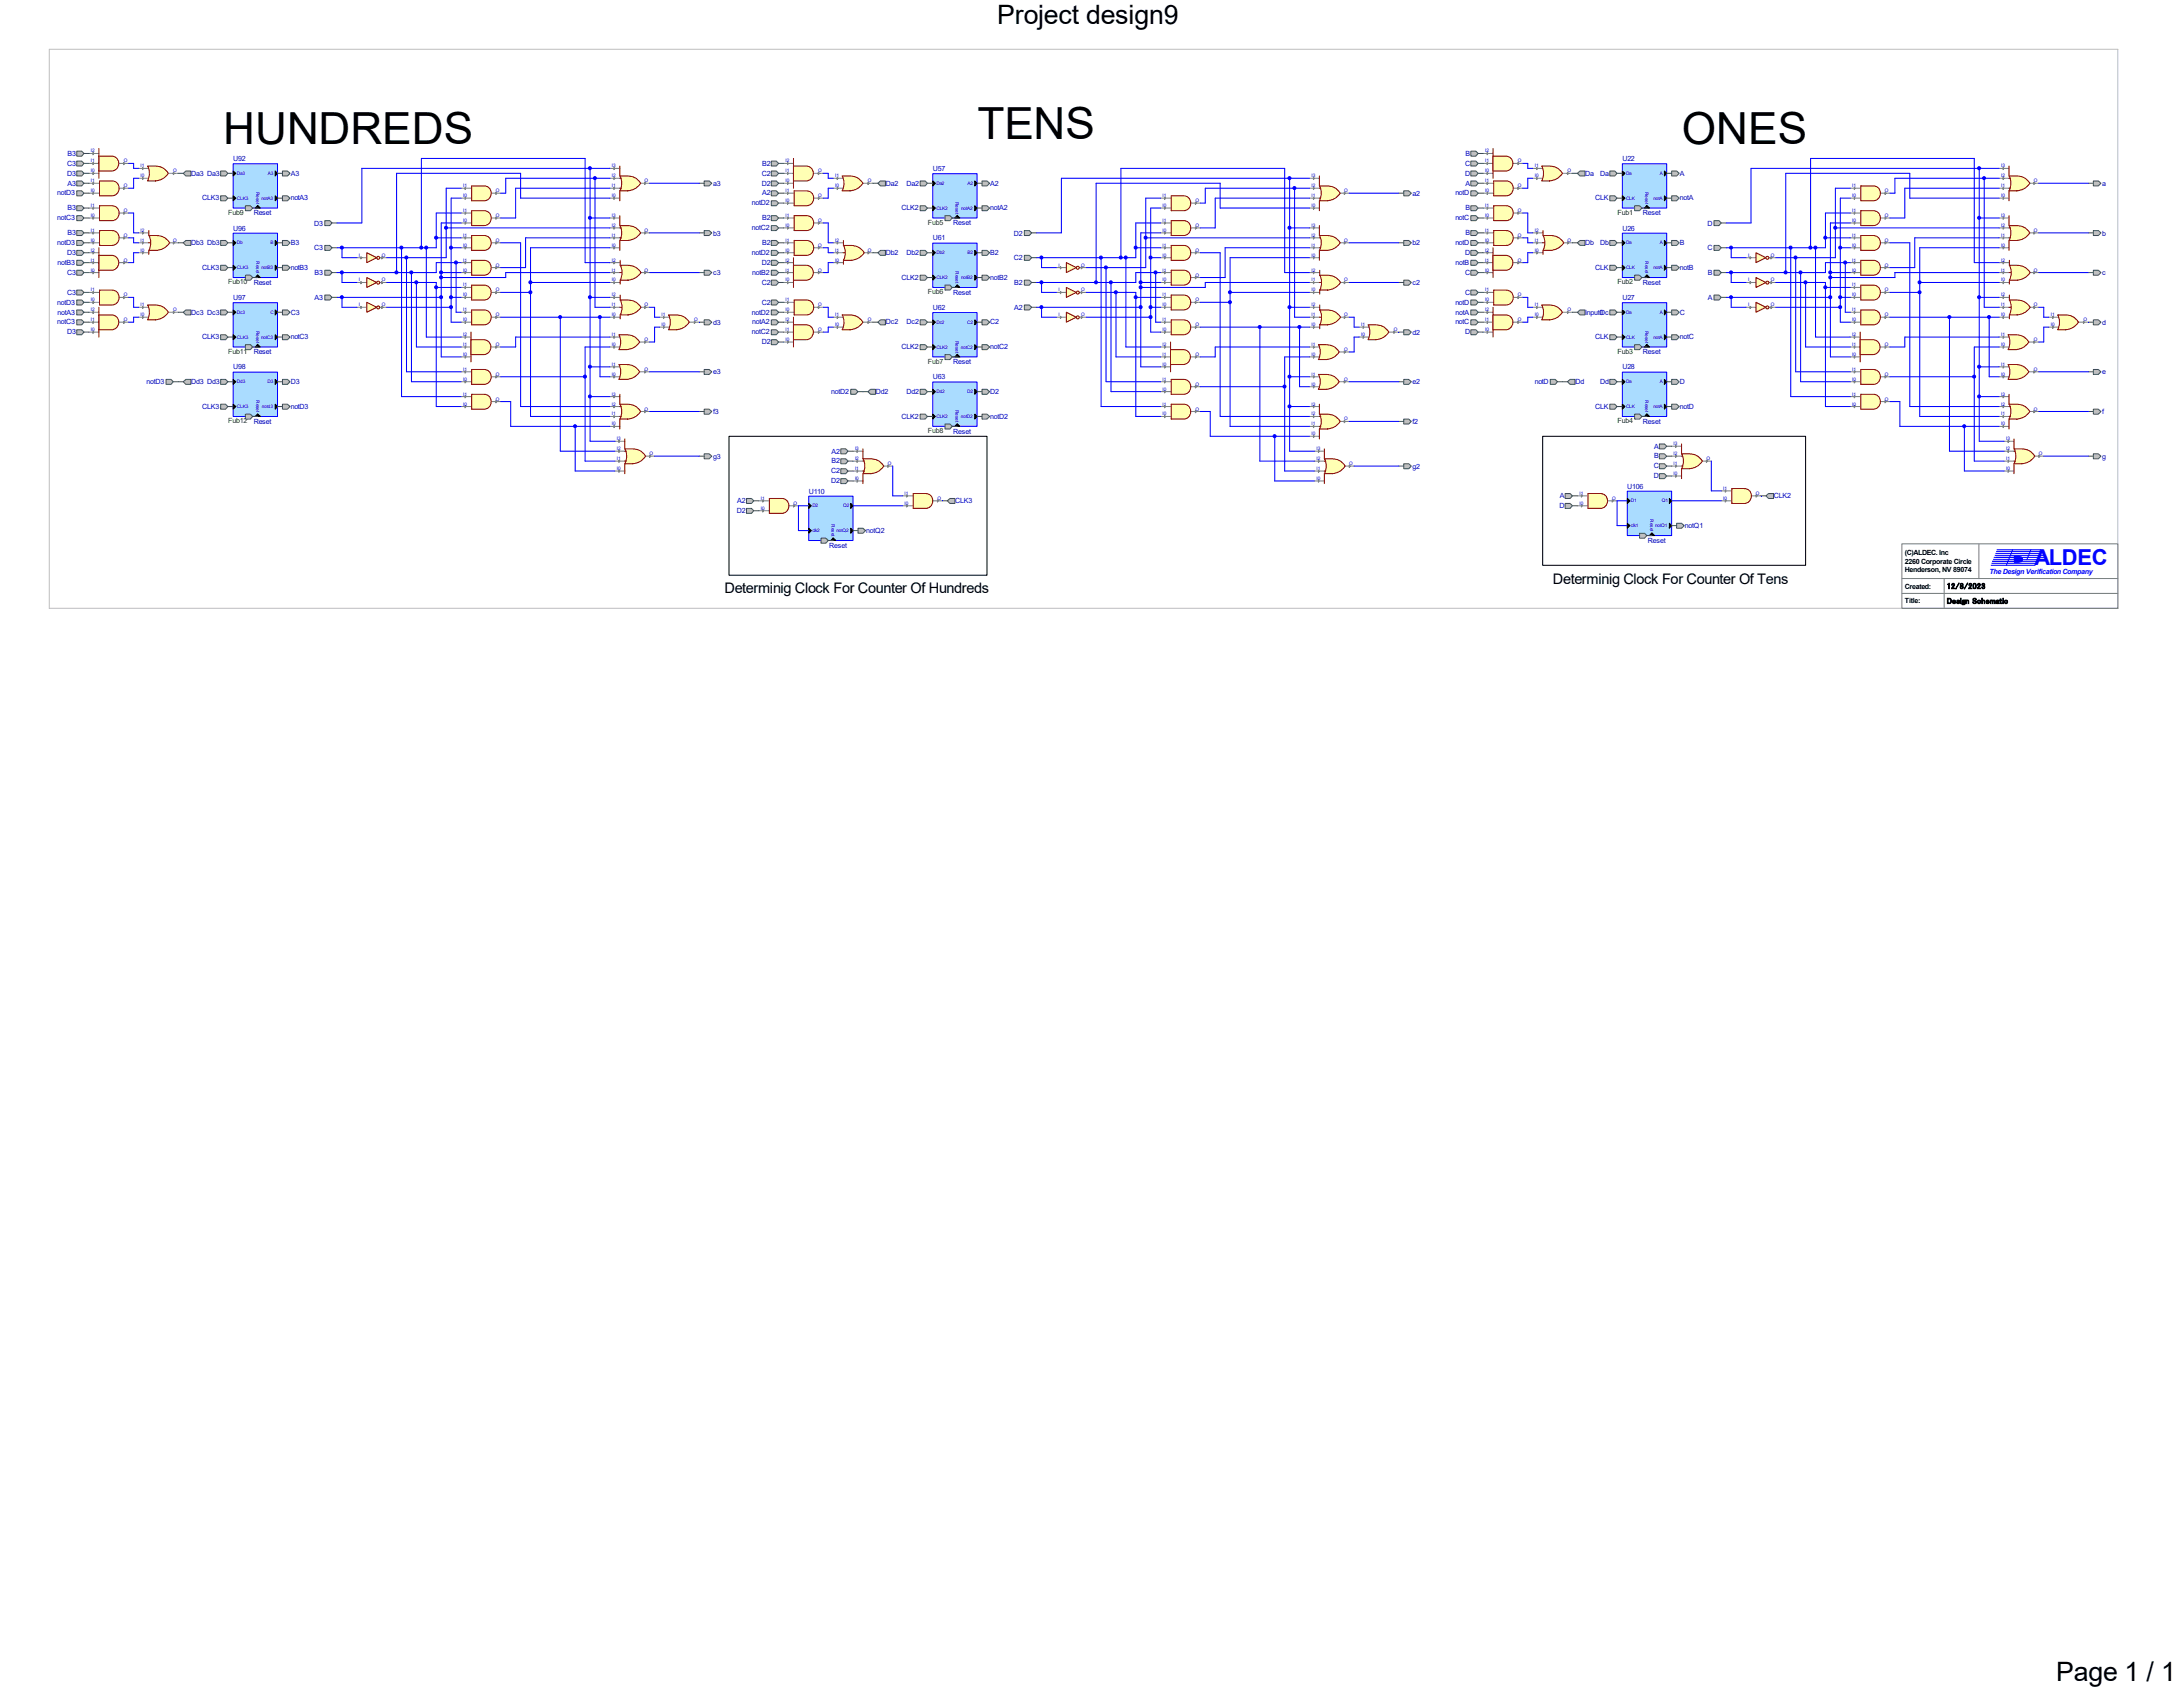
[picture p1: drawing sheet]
<svg xmlns="http://www.w3.org/2000/svg" width="279mm" height="216mm" viewBox="0 0 279 216" stroke-linecap="round" stroke-linejoin="round" font-family="sans-serif">
<defs><g id="words">
<g font-size="5.7">
<text x="125.1" y="17.7">TENS</text>
<text x="28.6" y="18.4">HUNDREDS</text>
<text x="215.3" y="18.4">ONES</text>
</g>
<g font-size="3.4">
<text x="127.6" y="3">Project design9</text>
<text x="263.2" y="215.2">Page 1 / 1</text>
</g>
<text font-size="2.8" fill="#0004ff" x="260.4" y="72.3">ALDEC</text>
<g font-size="1.9">
<text x="92.7" y="75.9">Determinig Clock For Counter Of Hundreds</text>
<text x="198.8" y="74.7">Determinig Clock For Counter Of Tens</text>
</g>
<g font-size="1">
<text x="249.2" y="75.4">12/8/2023</text>
<text x="249.2" y="77.3">Design Schematic</text>
</g>
<g font-size=".9" fill="#0000c0">
<text x="8.6" y="21.2">C3</text>
<text x="8.6" y="22.5">D3</text>
<text x="8.6" y="19.9">B3</text>
<text x="8.6" y="23.7">A3</text>
<text x="24.5" y="22.5">Da3 Da3</text>
<text x="29.8" y="20.6">U92</text>
<text x="37.2" y="22.5">A3</text>
<text x="91.3" y="23.8">a3</text>
<text x="97.5" y="22.5">C2</text>
<text x="97.5" y="23.7">D2</text>
<text x="97.5" y="21.2">B2</text>
<text x="113.4" y="23.7">Da2</text>
<text x="116" y="23.7">Da2</text>
<text x="119.4" y="21.9">U57</text>
<text x="126.7" y="23.7">A2</text>
<text x="187.5" y="21.2">C</text>
<text x="187.5" y="22.5">D</text>
<text x="187.6" y="19.9">B</text>
<text x="187.6" y="23.7">A</text>
<text x="202.9" y="22.5">Da</text>
<text x="204.8" y="22.5">Da</text>
<text x="207.6" y="20.6">U22</text>
<text x="215" y="22.5">A</text>
<text x="269.1" y="23.8">a</text>
<text x="7.3" y="25">notD3</text>
<text x="7.3" y="28.2">notC3</text>
<text x="8.6" y="26.9">B3</text>
<text x="25.9" y="25.7">CLK3</text>
<text x="29.8" y="29.5">U96</text>
<text x="32.5" y="27.6">Reset</text>
<text x="37.2" y="25.7">notA3</text>
<text x="40.2" y="28.9">D3</text>
<text x="96.2" y="26.3">notD2</text>
<text x="96.2" y="29.5">notC2</text>
<text x="97.5" y="25">A2</text>
<text x="97.5" y="28.2">B2</text>
<text x="115.4" y="26.9">CLK2</text>
<text x="122" y="28.8">Reset</text>
<text x="126.7" y="26.9">notA2</text>
<text x="180.8" y="25.1">a2</text>
<text x="186.3" y="25">notD</text>
<text x="186.3" y="28.2">notC</text>
<text x="187.6" y="26.9">B</text>
<text x="204.2" y="25.7">CLK</text>
<text x="207.6" y="29.5">U26</text>
<text x="210.3" y="27.6">Reset</text>
<text x="215" y="25.7">notA</text>
<text x="218.5" y="28.9">D</text>
<text x="7.3" y="31.4">notD3</text>
<text x="7.4" y="33.9">notB3</text>
<text x="8.6" y="32.6">D3</text>
<text x="8.6" y="35.2">C3</text>
<text x="8.6" y="30.1">B3</text>
<text x="24.5" y="31.4">Db3 Db3</text>
<text x="25.9" y="34.5">CLK3</text>
<text x="37.2" y="31.4">B3</text>
<text x="37.2" y="34.5">notB3</text>
<text x="40.2" y="32">C3</text>
<text x="40.3" y="35.2">B3</text>
<text x="91.3" y="30.1">b3</text>
<text x="91.3" y="35.2">c3</text>
<text x="96.2" y="32.6">notD2</text>
<text x="96.3" y="35.2">notB2</text>
<text x="97.5" y="33.9">D2</text>
<text x="97.5" y="31.4">B2</text>
<text x="113.4" y="32.6">Db2</text>
<text x="115.4" y="35.8">CLK2</text>
<text x="116" y="32.6">Db2</text>
<text x="119.4" y="30.8">U61</text>
<text x="126.7" y="32.6">B2</text>
<text x="126.7" y="35.8">notB2</text>
<text x="129.8" y="30.1">D2</text>
<text x="129.8" y="33.3">C2</text>
<text x="180.8" y="31.4">b2</text>
<text x="186.3" y="31.4">notD</text>
<text x="186.3" y="33.9">notB</text>
<text x="187.5" y="32.6">D</text>
<text x="187.5" y="35.2">C</text>
<text x="187.6" y="30.1">B</text>
<text x="202.9" y="31.4">Db</text>
<text x="204.2" y="34.5">CLK</text>
<text x="204.8" y="31.4">Db</text>
<text x="215" y="31.4">B</text>
<text x="215" y="34.5">notB</text>
<text x="218.5" y="32">C</text>
<text x="218.6" y="35.2">B</text>
<text x="269.1" y="30.1">b</text>
<text x="269.1" y="35.2">c</text>
<text x="7.3" y="39">notD3</text>
<text x="7.3" y="41.5">notC3</text>
<text x="7.4" y="40.3">notA3</text>
<text x="8.6" y="37.7">C3</text>
<text x="24.5" y="40.3">Dc3 Dc3</text>
<text x="29.8" y="38.4">U97</text>
<text x="32.5" y="36.4">Reset</text>
<text x="37.2" y="40.3">C3</text>
<text x="40.3" y="38.4">A3</text>
<text x="91.3" y="41.6">d3</text>
<text x="96.2" y="40.3">notD2</text>
<text x="96.3" y="41.5">notA2</text>
<text x="97.5" y="36.4">C2</text>
<text x="97.5" y="39">C2</text>
<text x="113.4" y="41.5">Dc2</text>
<text x="116" y="41.5">Dc2</text>
<text x="119.4" y="39.7">U62</text>
<text x="122" y="37.7">Reset</text>
<text x="126.7" y="41.5">C2</text>
<text x="129.8" y="36.5">B2</text>
<text x="129.8" y="39.7">A2</text>
<text x="180.8" y="36.5">c2</text>
<text x="186.3" y="39">notD</text>
<text x="186.3" y="41.5">notC</text>
<text x="186.3" y="40.3">notA</text>
<text x="187.5" y="37.7">C</text>
<text x="202.9" y="40.3">Input0</text>
<text x="204.8" y="40.3">Dc</text>
<text x="207.6" y="38.4">U27</text>
<text x="210.3" y="36.4">Reset</text>
<text x="215" y="40.3">C</text>
<text x="218.6" y="38.4">A</text>
<text x="269.1" y="41.6">d</text>
<text x="8.6" y="42.8">D3</text>
<text x="25.9" y="43.4">CLK3</text>
<text x="29.8" y="47.3">U98</text>
<text x="32.5" y="45.3">Reset</text>
<text x="37.2" y="43.4">notC3</text>
<text x="91.3" y="47.9">e3</text>
<text x="96.2" y="42.8">notC2</text>
<text x="97.5" y="44.1">D2</text>
<text x="115.4" y="44.7">CLK2</text>
<text x="122" y="46.6">Reset</text>
<text x="126.7" y="44.7">notC2</text>
<text x="180.8" y="42.8">d2</text>
<text x="187.5" y="42.8">D</text>
<text x="204.2" y="43.4">CLK</text>
<text x="207.6" y="47.3">U28</text>
<text x="210.3" y="45.3">Reset</text>
<text x="215" y="43.4">notC</text>
<text x="269.1" y="47.9">e</text>
<text x="18.8" y="49.1">notD3</text>
<text x="24.5" y="49.1">Dd3 Dd3</text>
<text x="25.9" y="52.3">CLK3</text>
<text x="37.2" y="49.1">D3</text>
<text x="37.2" y="52.3">notD3</text>
<text x="91.3" y="53">f3</text>
<text x="106.4" y="50.4">notD2</text>
<text x="112.1" y="50.4">Dd2</text>
<text x="115.4" y="53.6">CLK2</text>
<text x="116" y="50.4">Dd2</text>
<text x="119.4" y="48.6">U63</text>
<text x="126.7" y="50.4">D2</text>
<text x="126.7" y="53.6">notD2</text>
<text x="180.8" y="49.2">e2</text>
<text x="196.4" y="49.1">notD</text>
<text x="201.6" y="49.1">Dd</text>
<text x="204.2" y="52.3">CLK</text>
<text x="204.8" y="49.1">Dd</text>
<text x="215" y="49.1">D</text>
<text x="215" y="52.3">notD</text>
<text x="269.1" y="53">f</text>
<text x="32.5" y="54.2">Reset</text>
<text x="91.3" y="58.7">g3</text>
<text x="106.4" y="58">A2</text>
<text x="106.4" y="59.3">B2</text>
<text x="122" y="55.5">Reset</text>
<text x="180.8" y="54.3">f2</text>
<text x="180.8" y="60">g2</text>
<text x="210.3" y="54.2">Reset</text>
<text x="211.7" y="59.9">C</text>
<text x="211.7" y="57.4">A</text>
<text x="211.7" y="58.7">B</text>
<text x="269.1" y="58.7">g</text>
<text x="94.3" y="65.7">D2</text>
<text x="94.4" y="64.4">A2</text>
<text x="103.5" y="63.2">U110</text>
<text x="106.4" y="60.6">C2</text>
<text x="106.4" y="61.8">D2</text>
<text x="122.3" y="64.4">CLK3</text>
<text x="199.6" y="65">D</text>
<text x="199.6" y="63.8">A</text>
<text x="208.3" y="62.5">U106</text>
<text x="211.7" y="61.2">D</text>
<text x="227" y="63.8">CLK2</text>
<text x="106.1" y="70.1">Reset</text>
<text x="110.9" y="68.2">notQ2</text>
<text x="210.9" y="69.5">Reset</text>
<text x="215.6" y="67.6">notQ1</text>
</g>
<g font-size=".9" fill="#008000">
<text x="29.2" y="27.5">Fub9</text>
<text x="118.7" y="28.7">Fub5</text>
<text x="207" y="27.5">Fub1</text>
<text x="29.2" y="36.4">Fub10</text>
<text x="118.7" y="37.6">Fub6</text>
<text x="207" y="36.4">Fub2</text>
<text x="29.2" y="45.3">Fub11</text>
<text x="118.7" y="46.5">Fub7</text>
<text x="207" y="45.3">Fub3</text>
<text x="29.2" y="54.1">Fub12</text>
<text x="118.7" y="55.4">Fub8</text>
<text x="207" y="54.1">Fub4</text>
</g>
<g font-size=".9">
<text x="243.8" y="71.1">(C)ALDEC. Inc</text>
<text x="243.8" y="75.4">Created:</text>
<text x="243.8" y="77.2">Title:</text>
<text x="243.8" y="72.1">2260 Corporate Circle</text>
<text x="243.8" y="73.2">Henderson, NV 89074</text>
</g>
<text font-size=".9" fill="#0004ff" x="254.6" y="73.5">The Design Verification Company</text>
<g font-size=".6" fill="#0000c0">
<text x="11.6" y="22.1">I0</text>
<text x="11.6" y="20.8">I1</text>
<text x="11.6" y="19.5">I2</text>
<text x="11.6" y="23.3">I1</text>
<text x="15.8" y="20.8">O</text>
<text x="15.8" y="24">O</text>
<text x="18" y="22.7">I0</text>
<text x="18" y="21.4">I1</text>
<text x="22.2" y="22.1">O</text>
<text x="30.3" y="22.4">Da3</text>
<text x="34.3" y="22.4">A3</text>
<text x="59.3" y="24">I1</text>
<text x="78.3" y="24">I1</text>
<text x="78.3" y="22.7">I2</text>
<text x="78.3" y="21.4">I3</text>
<text x="82.5" y="23.3">O</text>
<text x="100.5" y="23.3">I0</text>
<text x="100.5" y="22.1">I1</text>
<text x="100.5" y="20.8">I2</text>
<text x="104.7" y="22.1">O</text>
<text x="106.9" y="24">I0</text>
<text x="106.9" y="22.7">I1</text>
<text x="111.1" y="23.3">O</text>
<text x="119.8" y="23.7">Da2</text>
<text x="123.8" y="23.7">A2</text>
<text x="167.9" y="24">I2</text>
<text x="167.9" y="22.7">I3</text>
<text x="190.1" y="22.1">I0</text>
<text x="190.1" y="20.8">I1</text>
<text x="190.1" y="19.5">I2</text>
<text x="190.1" y="23.3">I1</text>
<text x="194.3" y="20.8">O</text>
<text x="194.3" y="24">O</text>
<text x="196.4" y="22.7">I0</text>
<text x="196.4" y="21.4">I1</text>
<text x="200.6" y="22.1">O</text>
<text x="208.1" y="22.4">Da</text>
<text x="212.4" y="22.4">A</text>
<text x="237.1" y="24">I1</text>
<text x="256.1" y="24">I1</text>
<text x="256.1" y="22.7">I2</text>
<text x="256.1" y="21.4">I3</text>
<text x="260.3" y="23.3">O</text>
<text x="11.6" y="24.6">I0</text>
<text x="11.6" y="27.8">I0</text>
<text x="11.6" y="26.5">I1</text>
<text x="11.6" y="29.7">I1</text>
<text x="15.8" y="27.1">O</text>
<text x="18" y="29.7">I2</text>
<text x="30.3" y="25.6">CLK3</text>
<text x="32.8" y="24.6" transform="rotate(90 32.8 24.6)">Reset</text>
<text x="33.5" y="25.6">notA3</text>
<text x="59.3" y="28.4">I0</text>
<text x="59.3" y="27.1">I1</text>
<text x="59.3" y="25.2">I0</text>
<text x="63.5" y="27.8">O</text>
<text x="63.5" y="24.6">O</text>
<text x="78.3" y="25.2">I0</text>
<text x="78.3" y="29">I2</text>
<text x="78.3" y="27.8">I3</text>
<text x="82.5" y="29.7">O</text>
<text x="100.5" y="25.9">I0</text>
<text x="100.5" y="24.6">I1</text>
<text x="100.5" y="29">I0</text>
<text x="100.5" y="27.8">I1</text>
<text x="104.7" y="25.2">O</text>
<text x="104.7" y="28.4">O</text>
<text x="119.8" y="26.8">CLK2</text>
<text x="122.3" y="25.8" transform="rotate(90 122.3 25.8)">Reset</text>
<text x="123" y="26.8">notA2</text>
<text x="148.8" y="29.7">I0</text>
<text x="148.8" y="28.4">I1</text>
<text x="148.8" y="26.5">I0</text>
<text x="148.8" y="25.2">I1</text>
<text x="153" y="29">O</text>
<text x="153" y="25.9">O</text>
<text x="167.9" y="26.5">I0</text>
<text x="167.9" y="25.2">I1</text>
<text x="167.9" y="29">I3</text>
<text x="172" y="24.6">O</text>
<text x="190.1" y="24.6">I0</text>
<text x="190.1" y="27.8">I0</text>
<text x="190.1" y="26.5">I1</text>
<text x="190.1" y="29.7">I1</text>
<text x="194.3" y="27.1">O</text>
<text x="196.4" y="29.7">I2</text>
<text x="208.1" y="25.6">CLK</text>
<text x="210.6" y="24.6" transform="rotate(90 210.6 24.6)">Reset</text>
<text x="211.6" y="25.6">notA</text>
<text x="237.1" y="28.4">I0</text>
<text x="237.1" y="27.1">I1</text>
<text x="237.1" y="25.2">I0</text>
<text x="241.3" y="27.8">O</text>
<text x="241.3" y="24.6">O</text>
<text x="256.1" y="25.2">I0</text>
<text x="256.1" y="29">I2</text>
<text x="256.1" y="27.8">I3</text>
<text x="260.3" y="29.7">O</text>
<text x="11.6" y="34.8">I0</text>
<text x="11.6" y="33.5">I1</text>
<text x="11.6" y="32.2">I2</text>
<text x="11.6" y="30.9">I0</text>
<text x="15.8" y="33.5">O</text>
<text x="15.8" y="30.3">O</text>
<text x="18" y="32.2">I0</text>
<text x="18" y="30.9">I1</text>
<text x="22.2" y="30.9">O</text>
<text x="30.3" y="34.5">CLK3</text>
<text x="30.3" y="31.3">Db</text>
<text x="32.8" y="33.4" transform="rotate(90 32.8 33.4)">Reset</text>
<text x="33.5" y="34.5">notB3</text>
<text x="34.6" y="31.3">B</text>
<text x="45.9" y="32.9">I</text>
<text x="48.9" y="32.9">O</text>
<text x="59.3" y="31.6">I0</text>
<text x="59.3" y="30.3">I1</text>
<text x="59.3" y="34.8">I0</text>
<text x="59.3" y="33.5">I1</text>
<text x="63.5" y="30.9">O</text>
<text x="63.5" y="34.1">O</text>
<text x="78.3" y="31.6">I0</text>
<text x="78.3" y="30.3">I1</text>
<text x="78.3" y="34.8">I1</text>
<text x="78.3" y="33.5">I2</text>
<text x="82.5" y="34.8">O</text>
<text x="100.5" y="34.8">I1</text>
<text x="100.5" y="33.5">I2</text>
<text x="100.5" y="32.2">I0</text>
<text x="100.5" y="30.9">I1</text>
<text x="104.7" y="34.8">O</text>
<text x="104.7" y="31.6">O</text>
<text x="106.9" y="33.5">I0</text>
<text x="106.9" y="32.2">I1</text>
<text x="106.9" y="30.9">I2</text>
<text x="111.1" y="32.2">O</text>
<text x="119.8" y="35.7">CLK2</text>
<text x="119.8" y="32.6">Db2</text>
<text x="122.3" y="34.7" transform="rotate(90 122.3 34.7)">Reset</text>
<text x="123" y="35.7">notB2</text>
<text x="123.8" y="32.6">B2</text>
<text x="135.5" y="34.1">I</text>
<text x="138.4" y="34.1">O</text>
<text x="148.8" y="32.9">I0</text>
<text x="148.8" y="31.6">I1</text>
<text x="148.8" y="34.8">I1</text>
<text x="153" y="32.2">O</text>
<text x="153" y="35.4">O</text>
<text x="167.9" y="32.9">I0</text>
<text x="167.9" y="31.6">I1</text>
<text x="167.9" y="30.3">I2</text>
<text x="167.9" y="34.8">I2</text>
<text x="172" y="30.9">O</text>
<text x="190.1" y="34.8">I0</text>
<text x="190.1" y="33.5">I1</text>
<text x="190.1" y="32.2">I2</text>
<text x="190.1" y="30.9">I0</text>
<text x="194.3" y="33.5">O</text>
<text x="194.3" y="30.3">O</text>
<text x="196.4" y="32.2">I0</text>
<text x="196.4" y="30.9">I1</text>
<text x="200.6" y="30.9">O</text>
<text x="208.1" y="34.5">CLK</text>
<text x="208.1" y="31.3">Da</text>
<text x="210.6" y="33.4" transform="rotate(90 210.6 33.4)">Reset</text>
<text x="211.6" y="34.5">notA</text>
<text x="212.4" y="31.3">A</text>
<text x="223.7" y="32.9">I</text>
<text x="226.7" y="32.9">O</text>
<text x="237.1" y="31.6">I0</text>
<text x="237.1" y="30.3">I1</text>
<text x="237.1" y="34.8">I0</text>
<text x="237.1" y="33.5">I1</text>
<text x="241.3" y="30.9">O</text>
<text x="241.3" y="34.1">O</text>
<text x="256.1" y="31.6">I0</text>
<text x="256.1" y="30.3">I1</text>
<text x="256.1" y="34.8">I1</text>
<text x="256.1" y="33.5">I2</text>
<text x="260.3" y="34.8">O</text>
<text x="11.6" y="38.6">I0</text>
<text x="11.6" y="37.3">I1</text>
<text x="11.6" y="41.1">I1</text>
<text x="11.6" y="39.8">I2</text>
<text x="15.8" y="37.9">O</text>
<text x="15.8" y="41.1">O</text>
<text x="18" y="40.5">I0</text>
<text x="18" y="39.2">I1</text>
<text x="22.2" y="39.8">O</text>
<text x="30.3" y="40.2">Dc3</text>
<text x="34.6" y="40.2">C</text>
<text x="45.9" y="36">I</text>
<text x="45.9" y="39.2">I</text>
<text x="48.9" y="36">O</text>
<text x="48.9" y="39.2">O</text>
<text x="59.3" y="37.9">I0</text>
<text x="59.3" y="36.7">I1</text>
<text x="59.3" y="41.1">I0</text>
<text x="59.3" y="39.8">I1</text>
<text x="63.5" y="37.3">O</text>
<text x="63.5" y="40.5">O</text>
<text x="78.3" y="36">I0</text>
<text x="78.3" y="40.5">I0</text>
<text x="78.3" y="39.2">I1</text>
<text x="78.3" y="37.9">I2</text>
<text x="82.5" y="39.2">O</text>
<text x="84.7" y="41.7">I0</text>
<text x="84.7" y="40.5">I1</text>
<text x="88.9" y="41.1">O</text>
<text x="100.5" y="36">I0</text>
<text x="100.5" y="39.8">I0</text>
<text x="100.5" y="38.6">I1</text>
<text x="100.5" y="41.1">I2</text>
<text x="104.7" y="39.2">O</text>
<text x="106.9" y="41.7">I0</text>
<text x="106.9" y="40.5">I1</text>
<text x="111.1" y="41.1">O</text>
<text x="119.8" y="41.4">Dc2</text>
<text x="123.8" y="41.4">C2</text>
<text x="135.5" y="37.3">I</text>
<text x="135.5" y="40.5">I</text>
<text x="138.4" y="37.3">O</text>
<text x="138.4" y="40.5">O</text>
<text x="148.8" y="36">I0</text>
<text x="148.8" y="39.2">I0</text>
<text x="148.8" y="37.9">I1</text>
<text x="148.8" y="41.1">I1</text>
<text x="153" y="38.6">O</text>
<text x="153" y="41.7">O</text>
<text x="167.9" y="37.3">I0</text>
<text x="167.9" y="36">I1</text>
<text x="167.9" y="41.7">I0</text>
<text x="167.9" y="40.5">I1</text>
<text x="167.9" y="39.2">I2</text>
<text x="172" y="36">O</text>
<text x="172" y="40.5">O</text>
<text x="174.2" y="41.7">I1</text>
<text x="190.1" y="38.6">I0</text>
<text x="190.1" y="37.3">I1</text>
<text x="190.1" y="41.1">I1</text>
<text x="190.1" y="39.8">I2</text>
<text x="194.3" y="37.9">O</text>
<text x="194.3" y="41.1">O</text>
<text x="196.4" y="40.5">I0</text>
<text x="196.4" y="39.2">I1</text>
<text x="200.6" y="39.8">O</text>
<text x="208.1" y="40.2">Da</text>
<text x="212.4" y="40.2">A</text>
<text x="223.7" y="36">I</text>
<text x="223.7" y="39.2">I</text>
<text x="226.7" y="36">O</text>
<text x="226.7" y="39.2">O</text>
<text x="237.1" y="37.9">I0</text>
<text x="237.1" y="36.7">I1</text>
<text x="237.1" y="41.1">I0</text>
<text x="237.1" y="39.8">I1</text>
<text x="241.3" y="37.3">O</text>
<text x="241.3" y="40.5">O</text>
<text x="256.1" y="36">I0</text>
<text x="256.1" y="40.5">I0</text>
<text x="256.1" y="39.2">I1</text>
<text x="256.1" y="37.9">I2</text>
<text x="260.3" y="39.2">O</text>
<text x="262.5" y="41.7">I0</text>
<text x="262.5" y="40.5">I1</text>
<text x="266.7" y="41.1">O</text>
<text x="11.6" y="42.4">I0</text>
<text x="30.3" y="43.3">CLK3</text>
<text x="32.8" y="42.3" transform="rotate(90 32.8 42.3)">Reset</text>
<text x="33.4" y="43.3">notC3</text>
<text x="59.3" y="47.5">I1</text>
<text x="59.3" y="45.6">I0</text>
<text x="59.3" y="44.3">I1</text>
<text x="59.3" y="43">I2</text>
<text x="63.5" y="44.3">O</text>
<text x="78.3" y="44.3">I0</text>
<text x="78.3" y="43">I1</text>
<text x="78.3" y="46.8">I1</text>
<text x="82.5" y="43.6">O</text>
<text x="82.5" y="47.5">O</text>
<text x="100.5" y="43.6">I0</text>
<text x="100.5" y="42.4">I1</text>
<text x="104.7" y="42.4">O</text>
<text x="119.8" y="44.6">CLK2</text>
<text x="122.3" y="43.6" transform="rotate(90 122.3 43.6)">Reset</text>
<text x="123" y="44.6">notC2</text>
<text x="148.8" y="42.4">I0</text>
<text x="148.8" y="46.8">I0</text>
<text x="148.8" y="45.6">I1</text>
<text x="148.8" y="44.3">I2</text>
<text x="153" y="45.6">O</text>
<text x="167.9" y="45.6">I0</text>
<text x="167.9" y="44.3">I1</text>
<text x="172" y="44.9">O</text>
<text x="174.2" y="43">I0</text>
<text x="178.4" y="42.4">O</text>
<text x="190.1" y="42.4">I0</text>
<text x="208.1" y="43.3">CLK</text>
<text x="210.6" y="42.3" transform="rotate(90 210.6 42.3)">Reset</text>
<text x="211.6" y="43.3">notA</text>
<text x="237.1" y="47.5">I1</text>
<text x="237.1" y="45.6">I0</text>
<text x="237.1" y="44.3">I1</text>
<text x="237.1" y="43">I2</text>
<text x="241.3" y="44.3">O</text>
<text x="256.1" y="44.3">I0</text>
<text x="256.1" y="43">I1</text>
<text x="256.1" y="46.8">I1</text>
<text x="260.3" y="43.6">O</text>
<text x="260.3" y="47.5">O</text>
<text x="30.3" y="52.2">CLK3</text>
<text x="30.3" y="49.1">Dd3</text>
<text x="32.8" y="51.2" transform="rotate(90 32.8 51.2)">Reset</text>
<text x="33.5" y="52.2">notd3</text>
<text x="34.2" y="49.1">D3</text>
<text x="59.3" y="48.7">I0</text>
<text x="59.3" y="51.9">I0</text>
<text x="59.3" y="50.6">I1</text>
<text x="63.5" y="48.1">O</text>
<text x="63.5" y="51.3">O</text>
<text x="78.3" y="53.2">I1</text>
<text x="78.3" y="51.9">I2</text>
<text x="78.3" y="50.6">I3</text>
<text x="78.3" y="48.1">I0</text>
<text x="82.5" y="52.5">O</text>
<text x="119.8" y="53.5">CLK2</text>
<text x="119.8" y="50.3">Dd2</text>
<text x="122.3" y="52.5" transform="rotate(90 122.3 52.5)">Reset</text>
<text x="123" y="53.5">notD2</text>
<text x="123.8" y="50.3">D2</text>
<text x="148.8" y="50">I0</text>
<text x="148.8" y="48.7">I1</text>
<text x="148.8" y="53.2">I0</text>
<text x="148.8" y="51.9">I1</text>
<text x="153" y="49.4">O</text>
<text x="153" y="52.5">O</text>
<text x="167.9" y="53.2">I2</text>
<text x="167.9" y="51.9">I3</text>
<text x="167.9" y="49.4">I0</text>
<text x="167.9" y="48.1">I1</text>
<text x="172" y="53.8">O</text>
<text x="172" y="48.7">O</text>
<text x="208.1" y="52.2">CLK</text>
<text x="208.1" y="49.1">Da</text>
<text x="210.6" y="51.2" transform="rotate(90 210.6 51.2)">Reset</text>
<text x="211.6" y="52.2">notA</text>
<text x="212.4" y="49.1">A</text>
<text x="237.1" y="48.7">I0</text>
<text x="237.1" y="51.9">I0</text>
<text x="237.1" y="50.6">I1</text>
<text x="241.3" y="48.1">O</text>
<text x="241.3" y="51.3">O</text>
<text x="256.1" y="53.2">I1</text>
<text x="256.1" y="51.9">I2</text>
<text x="256.1" y="50.6">I3</text>
<text x="256.1" y="48.1">I0</text>
<text x="260.3" y="52.5">O</text>
<text x="78.3" y="54.4">I0</text>
<text x="79" y="58.9">I1</text>
<text x="79" y="57.6">I2</text>
<text x="79" y="56.3">I3</text>
<text x="83.1" y="58.3">O</text>
<text x="109.4" y="58.9">I2</text>
<text x="109.4" y="57.6">I3</text>
<text x="113.6" y="59.5">O</text>
<text x="167.9" y="55.7">I0</text>
<text x="167.9" y="54.4">I1</text>
<text x="168.5" y="58.9">I2</text>
<text x="168.5" y="57.6">I3</text>
<text x="172.7" y="59.5">O</text>
<text x="214.2" y="59.5">I1</text>
<text x="214.2" y="58.3">I2</text>
<text x="214.2" y="57">I3</text>
<text x="218.4" y="58.9">O</text>
<text x="256.1" y="54.4">I0</text>
<text x="256.8" y="58.9">I1</text>
<text x="256.8" y="57.6">I2</text>
<text x="256.8" y="56.3">I3</text>
<text x="260.9" y="58.3">O</text>
<text x="79" y="60.2">I0</text>
<text x="97.4" y="65.2">I0</text>
<text x="97.4" y="64">I1</text>
<text x="101.6" y="64.6">O</text>
<text x="104" y="64.9">D2</text>
<text x="107.9" y="64.9">Q2</text>
<text x="109.4" y="61.4">I0</text>
<text x="109.4" y="60.2">I1</text>
<text x="115.8" y="64.6">I0</text>
<text x="115.8" y="63.3">I1</text>
<text x="120" y="64">O</text>
<text x="168.5" y="61.4">I0</text>
<text x="168.5" y="60.2">I1</text>
<text x="202.1" y="64.6">I0</text>
<text x="202.1" y="63.3">I1</text>
<text x="206.3" y="64">O</text>
<text x="208.7" y="64.3">D1</text>
<text x="212.7" y="64.3">Q1</text>
<text x="214.2" y="60.8">I0</text>
<text x="220.6" y="64">I0</text>
<text x="220.6" y="62.7">I1</text>
<text x="224.7" y="63.3">O</text>
<text x="256.8" y="60.2">I0</text>
<text x="104" y="68.1">clk2</text>
<text x="106.4" y="67.1" transform="rotate(90 106.4 67.1)">Reset</text>
<text x="107.1" y="68.1">notQ2</text>
<text x="208.7" y="67.5">clk1</text>
<text x="211.2" y="66.5" transform="rotate(90 211.2 66.5)">Reset</text>
<text x="211.8" y="67.5">notQ1</text>
</g>
</g></defs>
<path d="M6.3 6.3h264.8v71.6h-264.8z" fill="none" stroke="#c0c0c0" stroke-width=".13"/>
<path d="M254.8 72.3h5.7M254.9 72.1h5.8M255 71.8h5.9M255.1 71.6h3.7M255.4 71.1h6.1M255.4 70.8h5.7M255.5 71.3h6.1M255.5 70.6h5.7M255.6 70.4h5.6M257.6 70.4l-.8 1.9M257.9 71.5h.1M259.9 70.4l-.5 1.2" fill="none" stroke="#0004ff" stroke-width=".13"/>
<path d="M243.4 69.6h27.7v8.3h-27.7zM243.4 74h27.7M243.4 75.9h27.7M248.8 74v3.9M253.3 69.6v4.4" fill="none" stroke="#808080" stroke-width=".13"/>
<path d="M257.8 71.2h.8l.2 .2 .1 .2-.1 .2-.2 .1-.8 .1z" fill-rule="evenodd" fill="#0004ff"/>
<path d="M255 71.8h2.8M255.2 71.3h2.6M257.8 71.2h.8l.2 .2 .1 .2-.1 .2-.2 .1-.8 .1zM258.9 71.6h2" fill="none" stroke="#0004ff" stroke-width=".13"/>
<path d="M219.4 28.2h.6l.3 .3-.3 .4h-.6z" fill-rule="evenodd" fill="#c0c0c0" stroke="#405c5c" stroke-width=".13"/>
<path d="M220.3 28.5h.6" fill="none" stroke="#405c5c" stroke-width=".13"/>
<path d="M219.4 31.4h.6l.3 .3-.3 .3h-.6z" fill-rule="evenodd" fill="#c0c0c0" stroke="#405c5c" stroke-width=".13"/>
<path d="M220.3 31.7h.6" fill="none" stroke="#405c5c" stroke-width=".13"/>
<path d="M219.4 34.6h.6l.3 .3-.3 .3h-.6z" fill-rule="evenodd" fill="#c0c0c0" stroke="#405c5c" stroke-width=".13"/>
<path d="M220.3 34.9h.6" fill="none" stroke="#405c5c" stroke-width=".13"/>
<path d="M219.4 37.8h.6l.3 .3-.3 .3h-.6z" fill-rule="evenodd" fill="#c0c0c0" stroke="#405c5c" stroke-width=".13"/>
<path d="M220.3 38.1h.6" fill="none" stroke="#405c5c" stroke-width=".13"/>
<path d="M267.9 23.2h.7l.3 .3-.3 .3h-.7z" fill-rule="evenodd" fill="#c0c0c0" stroke="#405c5c" stroke-width=".13"/>
<path d="M267.3 23.5h.6" fill="none" stroke="#405c5c" stroke-width=".13"/>
<path d="M267.9 29.5h.7l.3 .3-.3 .3h-.7z" fill-rule="evenodd" fill="#c0c0c0" stroke="#405c5c" stroke-width=".13"/>
<path d="M267.3 29.8h.6" fill="none" stroke="#405c5c" stroke-width=".13"/>
<path d="M267.9 34.6h.7l.3 .3-.3 .3h-.7z" fill-rule="evenodd" fill="#c0c0c0" stroke="#405c5c" stroke-width=".13"/>
<path d="M267.3 34.9h.6" fill="none" stroke="#405c5c" stroke-width=".13"/>
<path d="M267.9 40.9h.7l.3 .3-.3 .4h-.7z" fill-rule="evenodd" fill="#c0c0c0" stroke="#405c5c" stroke-width=".13"/>
<path d="M267.3 41.2h.6" fill="none" stroke="#405c5c" stroke-width=".13"/>
<path d="M267.9 47.3h.7l.3 .3-.3 .3h-.7z" fill-rule="evenodd" fill="#c0c0c0" stroke="#405c5c" stroke-width=".13"/>
<path d="M267.3 47.6h.6" fill="none" stroke="#405c5c" stroke-width=".13"/>
<path d="M267.9 52.4h.7l.3 .3-.3 .3h-.7z" fill-rule="evenodd" fill="#c0c0c0" stroke="#405c5c" stroke-width=".13"/>
<path d="M267.3 52.7h.6" fill="none" stroke="#405c5c" stroke-width=".13"/>
<path d="M267.9 58.1h.7l.3 .3-.3 .3h-.7z" fill-rule="evenodd" fill="#c0c0c0" stroke="#405c5c" stroke-width=".13"/>
<path d="M267.3 58.4h.6" fill="none" stroke="#405c5c" stroke-width=".13"/>
<path d="M236.8 28.5h1.3M236.8 27.3h1.3M240.6 27.9h1.3" fill="none" stroke="#808080" stroke-width=".13"/>
<g fill="#808080" stroke="#808080" stroke-width=".13">
<path d="M237.3 28.4l.1 .1-.1 .2z"/>
<path d="M241.3 27.8l.1 .1-.1 .2z"/>
<path d="M237.3 27.1l.1 .2-.1 .1z"/>
</g>
<path d="M238.2 27h.6a2.22 2.22 0 0 1 1.6 .2 1.03 1.03 0 0 1 .1 1.3 1.03 1.03 0 0 1-1.2 .4h-1.1z" fill-rule="evenodd" fill="#ffffb4"/>
<path d="M238.2 27h.6a2.22 2.22 0 0 1 1.6 .2 1.03 1.03 0 0 1 .1 1.3 1.03 1.03 0 0 1-1.2 .4h-1.1z" fill="none" stroke="#840000" stroke-width=".13"/>
<path d="M236.8 31.7h1.3M236.8 30.4h1.3M240.6 31.1h1.3" fill="none" stroke="#808080" stroke-width=".13"/>
<g fill="#808080" stroke="#808080" stroke-width=".13">
<path d="M237.3 31.6l.1 .1-.1 .2z"/>
<path d="M241.3 30.9l.1 .2-.1 .1z"/>
<path d="M237.3 30.3l.1 .1-.1 .2z"/>
</g>
<path d="M238.2 30.1h.6a2.22 2.22 0 0 1 1.6 .3 1.03 1.03 0 0 1 .1 1.3 1.03 1.03 0 0 1-1.2 .3h-1.1z" fill-rule="evenodd" fill="#ffffb4"/>
<path d="M238.2 30.1h.6a2.22 2.22 0 0 1 1.6 .3 1.03 1.03 0 0 1 .1 1.3 1.03 1.03 0 0 1-1.2 .3h-1.1z" fill="none" stroke="#840000" stroke-width=".13"/>
<path d="M236.8 34.9h1.3M236.8 33.6h1.3M240.6 34.2h1.3" fill="none" stroke="#808080" stroke-width=".13"/>
<g fill="#808080" stroke="#808080" stroke-width=".13">
<path d="M237.3 34.8l.1 .1-.1 .2z"/>
<path d="M241.3 34.1l.1 .1-.1 .2z"/>
<path d="M237.3 33.5l.1 .1-.1 .2z"/>
</g>
<path d="M238.2 33.3h.6a2.22 2.22 0 0 1 1.6 .2 1.03 1.03 0 0 1 .1 1.3 1.03 1.03 0 0 1-1.2 .4h-1.1z" fill-rule="evenodd" fill="#ffffb4"/>
<path d="M238.2 33.3h.6a2.22 2.22 0 0 1 1.6 .2 1.03 1.03 0 0 1 .1 1.3 1.03 1.03 0 0 1-1.2 .4h-1.1z" fill="none" stroke="#840000" stroke-width=".13"/>
<path d="M236.8 38.1h1.3M236.8 36.8h1.3M240.6 37.4h1.3" fill="none" stroke="#808080" stroke-width=".13"/>
<g fill="#808080" stroke="#808080" stroke-width=".13">
<path d="M237.3 37.9l.1 .2-.1 .1z"/>
<path d="M241.3 37.3l.1 .1-.1 .2z"/>
<path d="M237.3 36.7l.1 .1-.1 .2z"/>
</g>
<path d="M238.2 36.5h.6a2.22 2.22 0 0 1 1.6 .2 1.03 1.03 0 0 1 .1 1.3 1.03 1.03 0 0 1-1.2 .4h-1.1z" fill-rule="evenodd" fill="#ffffb4"/>
<path d="M238.2 36.5h.6a2.22 2.22 0 0 1 1.6 .2 1.03 1.03 0 0 1 .1 1.3 1.03 1.03 0 0 1-1.2 .4h-1.1z" fill="none" stroke="#840000" stroke-width=".13"/>
<path d="M236.8 40h1.3M236.8 41.2h1.3M240.6 40.6h1.3" fill="none" stroke="#808080" stroke-width=".13"/>
<g fill="#808080" stroke="#808080" stroke-width=".13">
<path d="M237.3 41.1l.1 .1-.1 .2z"/>
<path d="M241.3 40.5l.1 .1-.1 .2z"/>
<path d="M237.3 39.8l.1 .2-.1 .1z"/>
</g>
<path d="M238.2 39.7h.6a2.22 2.22 0 0 1 1.6 .2 1.03 1.03 0 0 1 .1 1.3 1.03 1.03 0 0 1-1.2 .4h-1.1z" fill-rule="evenodd" fill="#ffffb4"/>
<path d="M238.2 39.7h.6a2.22 2.22 0 0 1 1.6 .2 1.03 1.03 0 0 1 .1 1.3 1.03 1.03 0 0 1-1.2 .4h-1.1z" fill="none" stroke="#840000" stroke-width=".13"/>
<path d="M236.8 25.4h1.3M236.8 24.1h1.3M240.6 24.7h1.3" fill="none" stroke="#808080" stroke-width=".13"/>
<g fill="#808080" stroke="#808080" stroke-width=".13">
<path d="M237.3 25.2l.1 .2-.1 .1z"/>
<path d="M241.3 24.6l.1 .1-.1 .2z"/>
<path d="M237.3 24l.1 .1-.1 .2z"/>
</g>
<path d="M238.2 23.8h.6a2.22 2.22 0 0 1 1.6 .2 1.03 1.03 0 0 1 .1 1.3 1.03 1.03 0 0 1-1.2 .4h-1.1z" fill-rule="evenodd" fill="#ffffb4"/>
<path d="M238.2 23.8h.6a2.22 2.22 0 0 1 1.6 .2 1.03 1.03 0 0 1 .1 1.3 1.03 1.03 0 0 1-1.2 .4h-1.1z" fill="none" stroke="#840000" stroke-width=".13"/>
<path d="M236.8 48.9h1.3M236.8 47.6h1.3M240.6 48.2h1.3" fill="none" stroke="#808080" stroke-width=".13"/>
<g fill="#808080" stroke="#808080" stroke-width=".13">
<path d="M237.3 48.7l.1 .2-.1 .1z"/>
<path d="M241.3 48.1l.1 .1-.1 .2z"/>
<path d="M237.3 47.5l.1 .1-.1 .2z"/>
</g>
<path d="M238.2 47.3h.6a2.22 2.22 0 0 1 1.6 .2 1.03 1.03 0 0 1 .1 1.3 1.03 1.03 0 0 1-1.2 .4h-1.1z" fill-rule="evenodd" fill="#ffffb4"/>
<path d="M238.2 47.3h.6a2.22 2.22 0 0 1 1.6 .2 1.03 1.03 0 0 1 .1 1.3 1.03 1.03 0 0 1-1.2 .4h-1.1z" fill="none" stroke="#840000" stroke-width=".13"/>
<path d="M236.8 52h1.3M236.8 50.8h1.3M240.6 51.4h1.3" fill="none" stroke="#808080" stroke-width=".13"/>
<g fill="#808080" stroke="#808080" stroke-width=".13">
<path d="M237.3 51.9l.1 .1-.1 .2z"/>
<path d="M241.3 51.3l.1 .1-.1 .2z"/>
<path d="M237.3 50.6l.1 .2-.1 .1z"/>
</g>
<path d="M238.2 50.5h.6a2.22 2.22 0 0 1 1.6 .2 1.03 1.03 0 0 1 .1 1.3 1.03 1.03 0 0 1-1.2 .4h-1.1z" fill-rule="evenodd" fill="#ffffb4"/>
<path d="M238.2 50.5h.6a2.22 2.22 0 0 1 1.6 .2 1.03 1.03 0 0 1 .1 1.3 1.03 1.03 0 0 1-1.2 .4h-1.1z" fill="none" stroke="#840000" stroke-width=".13"/>
<path d="M255.9 25.4h1.2M255.9 24.1h1.2M255.9 22.8h1.2M255.9 21.5h1.2M259.7 23.5h1.2" fill="none" stroke="#808080" stroke-width=".13"/>
<g fill="#808080" stroke="#808080" stroke-width=".13">
<path d="M256.4 25.2l.1 .2-.1 .1z"/>
<path d="M260.3 23.3l.2 .2-.2 .1z"/>
<path d="M256.4 24l.1 .1-.1 .2z"/>
<path d="M256.4 22.7l.1 .1-.1 .2z"/>
<path d="M256.4 21.4l.1 .1-.1 .2z"/>
</g>
<path d="M257.1 22.5h.4a2.29 2.29 0 0 1 2.3 1 2.63 2.63 0 0 1-2.7 .9 2.03 2.03 0 0 0 0-1.9z" fill-rule="evenodd" fill="#ffffb4"/>
<path d="M257.1 22.5h.4a2.29 2.29 0 0 1 2.3 1 2.63 2.63 0 0 1-2.7 .9 2.03 2.03 0 0 0 0-1.9zM257.1 21.3v1.2M257.1 24.4v1.3M257.1 22.8h.2M257.1 24.1h.2" fill="none" stroke="#840000" stroke-width=".13"/>
<path d="M255.9 31.7h1.2M255.9 30.4h1.2M255.9 29.2h1.2M255.9 27.9h1.2M259.7 29.8h1.2" fill="none" stroke="#808080" stroke-width=".13"/>
<g fill="#808080" stroke="#808080" stroke-width=".13">
<path d="M256.4 31.6l.1 .1-.1 .2z"/>
<path d="M260.3 29.7l.2 .1-.2 .2z"/>
<path d="M256.4 30.3l.1 .1-.1 .2z"/>
<path d="M256.4 29l.1 .2-.1 .1z"/>
<path d="M256.4 27.8l.1 .1-.1 .2z"/>
</g>
<path d="M257.1 28.9h.4a2.29 2.29 0 0 1 2.3 .9 2.63 2.63 0 0 1-2.7 1 2.03 2.03 0 0 0 0-1.9z" fill-rule="evenodd" fill="#ffffb4"/>
<path d="M257.1 28.9h.4a2.29 2.29 0 0 1 2.3 .9 2.63 2.63 0 0 1-2.7 1 2.03 2.03 0 0 0 0-1.9zM257.1 27.6v1.3M257.1 30.8v1.2M257.1 29.2h.2M257.1 30.4h.2" fill="none" stroke="#840000" stroke-width=".13"/>
<path d="M255.9 54.6h1.2M255.9 53.3h1.2M255.9 52h1.2M255.9 50.8h1.2M259.7 52.7h1.2" fill="none" stroke="#808080" stroke-width=".13"/>
<g fill="#808080" stroke="#808080" stroke-width=".13">
<path d="M256.4 54.4l.1 .2-.1 .1z"/>
<path d="M260.3 52.5l.2 .2-.2 .1z"/>
<path d="M256.4 53.2l.1 .1-.1 .2z"/>
<path d="M256.4 51.9l.1 .1-.1 .2z"/>
<path d="M256.4 50.6l.1 .2-.1 .1z"/>
</g>
<path d="M257.1 51.7h.4a2.29 2.29 0 0 1 2.3 1 2.63 2.63 0 0 1-2.7 .9 2.03 2.03 0 0 0 0-1.9z" fill-rule="evenodd" fill="#ffffb4"/>
<path d="M257.1 51.7h.4a2.29 2.29 0 0 1 2.3 1 2.63 2.63 0 0 1-2.7 .9 2.03 2.03 0 0 0 0-1.9zM257.1 50.5v1.2M257.1 53.6v1.3M257.1 52h.2M257.1 53.3h.2" fill="none" stroke="#840000" stroke-width=".13"/>
<path d="M256.5 59h1.3M256.5 57.7h1.3M256.5 56.5h1.3M260.3 58.4h1.3M256.5 60.3h1.3" fill="none" stroke="#808080" stroke-width=".13"/>
<g fill="#808080" stroke="#808080" stroke-width=".13">
<path d="M257 60.2l.1 .1-.1 .2z"/>
<path d="M260.9 58.3l.2 .1-.2 .1z"/>
<path d="M257 58.9l.1 .1-.1 .2z"/>
<path d="M257 57.6l.1 .1-.1 .2z"/>
<path d="M257 56.3l.1 .2-.1 .1z"/>
</g>
<path d="M257.8 57.4h.4a2.29 2.29 0 0 1 2.2 1 2.63 2.63 0 0 1-2.6 1 2.03 2.03 0 0 0 0-2z" fill-rule="evenodd" fill="#ffffb4"/>
<path d="M257.8 56.2v1.2M257.8 59.4v1.2M257.8 57.7h.1M257.8 59h.1M257.8 57.4h.4a2.29 2.29 0 0 1 2.2 1 2.63 2.63 0 0 1-2.6 1 2.03 2.03 0 0 0 0-2z" fill="none" stroke="#840000" stroke-width=".13"/>
<path d="M255.9 36.2h1.2M255.9 34.9h1.2M255.9 33.6h1.2M259.7 34.9h1.2" fill="none" stroke="#808080" stroke-width=".13"/>
<g fill="#808080" stroke="#808080" stroke-width=".13">
<path d="M256.4 36l.1 .2-.1 .1z"/>
<path d="M260.3 34.8l.2 .1-.2 .2z"/>
<path d="M256.4 34.8l.1 .1-.1 .2z"/>
<path d="M256.4 33.5l.1 .1-.1 .2z"/>
</g>
<path d="M257.2 34a3.2 3.2 0 0 1 2.3 .5l.3 .4a2.66 2.66 0 0 1-2.6 1 2.03 2.03 0 0 0 0-1.9z" fill-rule="evenodd" fill="#ffffb4"/>
<path d="M257.1 34.9h.3M257.2 33.3v.7M257.2 35.9v.5M257.2 34a3.2 3.2 0 0 1 2.3 .5l.3 .4a2.66 2.66 0 0 1-2.6 1 2.03 2.03 0 0 0 0-1.9z" fill="none" stroke="#840000" stroke-width=".13"/>
<path d="M255.9 39.3h1.2M255.9 38.1h1.2M259.7 39.3h1.2M255.9 40.6h1.2" fill="none" stroke="#808080" stroke-width=".13"/>
<g fill="#808080" stroke="#808080" stroke-width=".13">
<path d="M256.4 40.5l.1 .1-.1 .2z"/>
<path d="M260.3 39.2l.2 .1-.2 .2z"/>
<path d="M256.4 39.2l.1 .1-.1 .2z"/>
<path d="M256.4 37.9l.1 .2-.1 .1z"/>
</g>
<path d="M257.2 38.4a3.2 3.2 0 0 1 2.3 .5l.3 .4a2.66 2.66 0 0 1-2.6 1 2.03 2.03 0 0 0 0-1.9z" fill-rule="evenodd" fill="#ffffb4"/>
<path d="M257.1 39.3h.3M257.2 37.8v.6M257.2 38.4a3.2 3.2 0 0 1 2.3 .5l.3 .4a2.66 2.66 0 0 1-2.6 1 2.03 2.03 0 0 0 0-1.9zM257.2 40.3v.5" fill="none" stroke="#840000" stroke-width=".13"/>
<path d="M255.9 44.4h1.2M255.9 43.1h1.2M259.7 43.8h1.2" fill="none" stroke="#808080" stroke-width=".13"/>
<g fill="#808080" stroke="#808080" stroke-width=".13">
<path d="M256.4 44.3l.1 .1-.1 .2z"/>
<path d="M260.3 43.6l.2 .2-.2 .1z"/>
<path d="M256.4 43l.1 .1-.1 .2z"/>
</g>
<path d="M257 42.8h.4a2.29 2.29 0 0 1 2.3 1 2.63 2.63 0 0 1-2.7 .9 2.03 2.03 0 0 0 0-1.9z" fill-rule="evenodd" fill="#ffffb4"/>
<path d="M257 42.8h.4a2.29 2.29 0 0 1 2.3 1 2.63 2.63 0 0 1-2.7 .9 2.03 2.03 0 0 0 0-1.9z" fill="none" stroke="#840000" stroke-width=".13"/>
<path d="M255.9 48.2h1.2M255.9 46.9h1.2M259.7 47.6h1.2" fill="none" stroke="#808080" stroke-width=".13"/>
<g fill="#808080" stroke="#808080" stroke-width=".13">
<path d="M256.4 48.1l.1 .1-.1 .2z"/>
<path d="M260.3 47.5l.2 .1-.2 .2z"/>
<path d="M256.4 46.8l.1 .1-.1 .2z"/>
</g>
<path d="M257 46.7h.4a2.29 2.29 0 0 1 2.3 .9 2.63 2.63 0 0 1-2.7 1 2.03 2.03 0 0 0 0-1.9z" fill-rule="evenodd" fill="#ffffb4"/>
<path d="M257 46.7h.4a2.29 2.29 0 0 1 2.3 .9 2.63 2.63 0 0 1-2.7 1 2.03 2.03 0 0 0 0-1.9z" fill="none" stroke="#840000" stroke-width=".13"/>
<path d="M223.5 33h1.2M226 33h1.3" fill="none" stroke="#808080" stroke-width=".13"/>
<g fill="#808080" stroke="#808080" stroke-width=".13">
<path d="M224 32.9l.1 .1-.1 .1z"/>
<path d="M226.7 32.9l.1 .1-.1 .1z"/>
</g>
<g fill="#ffffb4" stroke="#840000" stroke-width=".13">
<path d="M224.7 32.3l1.3 .7-1.3 .6z"/>
<circle cx="226.2" cy="33" r=".19"/>
</g>
<path d="M223.5 36.2h1.2M226 36.2h1.3" fill="none" stroke="#808080" stroke-width=".13"/>
<g fill="#808080" stroke="#808080" stroke-width=".13">
<path d="M224 36l.1 .2-.1 .1z"/>
<path d="M226.7 36l.1 .2-.1 .1z"/>
</g>
<g fill="#ffffb4" stroke="#840000" stroke-width=".13">
<path d="M224.7 35.5l1.3 .7-1.3 .6z"/>
<circle cx="226.2" cy="36.2" r=".19"/>
</g>
<path d="M223.5 39.3h1.2M226 39.3h1.3" fill="none" stroke="#808080" stroke-width=".13"/>
<g fill="#808080" stroke="#808080" stroke-width=".13">
<path d="M224 39.2l.1 .1-.1 .2z"/>
<path d="M226.7 39.2l.1 .1-.1 .2z"/>
</g>
<g fill="#ffffb4" stroke="#840000" stroke-width=".13">
<path d="M224.7 38.7l1.3 .6-1.3 .7z"/>
<circle cx="226.2" cy="39.3" r=".19"/>
</g>
<path d="M236.8 45.7h1.3M236.8 44.4h1.3M236.8 43.1h1.3M240.6 44.4h1.3" fill="none" stroke="#808080" stroke-width=".13"/>
<g fill="#808080" stroke="#808080" stroke-width=".13">
<path d="M237.3 45.6l.1 .1-.1 .1z"/>
<path d="M241.3 44.3l.1 .1-.1 .2z"/>
<path d="M237.3 44.3l.1 .1-.1 .2z"/>
<path d="M237.3 43l.1 .1-.1 .2z"/>
</g>
<path d="M238.1 42.5v3.8" fill="none" stroke="#840000" stroke-width=".13"/>
<path d="M238.1 43.5h.7a2.18 2.18 0 0 1 1.5 .2 1.03 1.03 0 0 1 .1 1.3 1.03 1.03 0 0 1-1.2 .4h-1.1z" fill-rule="evenodd" fill="#ffffb4"/>
<path d="M238.1 43.5h.7a2.18 2.18 0 0 1 1.5 .2 1.03 1.03 0 0 1 .1 1.3 1.03 1.03 0 0 1-1.2 .4h-1.1z" fill="none" stroke="#840000" stroke-width=".13"/>
<path d="M262.2 41.9h1.3M262.2 40.6h1.3M266 41.2h1.3" fill="none" stroke="#808080" stroke-width=".13"/>
<g fill="#808080" stroke="#808080" stroke-width=".13">
<path d="M262.7 41.7l.1 .2-.1 .1z"/>
<path d="M266.7 41.1l.1 .1-.1 .2z"/>
<path d="M262.7 40.5l.1 .1-.1 .2z"/>
</g>
<path d="M263.4 40.3h.4a2.29 2.29 0 0 1 2.2 .9 2.63 2.63 0 0 1-2.6 1 2.03 2.03 0 0 0 0-1.9z" fill-rule="evenodd" fill="#ffffb4"/>
<path d="M263.4 40.3h.4a2.29 2.29 0 0 1 2.2 .9 2.63 2.63 0 0 1-2.6 1 2.03 2.03 0 0 0 0-1.9z" fill="none" stroke="#840000" stroke-width=".13"/>
<path d="M207.7 21h5.6v5.6h-5.6z" fill="#aadcff"/>
<path d="M207.6 21h5.7v5.6h-5.7z" fill="none" stroke="#00f" stroke-width=".13"/>
<path d="M207.6 25.1l.4 .3-.4 .3zM207.6 21.9l.4 .3-.4 .3zM210.8 26.3l.3 .3h-.6zM213 21.9l.3 .3-.3 .3zM213 25.1l.3 .3-.3 .3z" fill="#000" stroke="#000" stroke-width=".13"/>
<path d="M206 25.1h.7l.3 .3-.3 .3h-.7z" fill-rule="evenodd" fill="#c0c0c0" stroke="#405c5c" stroke-width=".13"/>
<path d="M207 25.4h.6" fill="none" stroke="#405c5c" stroke-width=".13"/>
<path d="M206 21.9h.7l.3 .3-.3 .3h-.7z" fill-rule="evenodd" fill="#c0c0c0" stroke="#405c5c" stroke-width=".13"/>
<path d="M207 22.2h.6" fill="none" stroke="#405c5c" stroke-width=".13"/>
<path d="M214 21.9h.6l.3 .3-.3 .3h-.6z" fill-rule="evenodd" fill="#c0c0c0" stroke="#405c5c" stroke-width=".13"/>
<path d="M213.3 22.2h.7" fill="none" stroke="#405c5c" stroke-width=".13"/>
<path d="M214 25.1h.6l.3 .3-.3 .3h-.6z" fill-rule="evenodd" fill="#c0c0c0" stroke="#405c5c" stroke-width=".13"/>
<path d="M213.3 25.4h.7" fill="none" stroke="#405c5c" stroke-width=".13"/>
<path d="M196.2 22.8h1.2M196.2 21.5h1.2M200 22.2h1.3" fill="none" stroke="#808080" stroke-width=".13"/>
<g fill="#808080" stroke="#808080" stroke-width=".13">
<path d="M196.7 22.7l.1 .1-.1 .2z"/>
<path d="M200.6 22.1l.2 .1-.2 .2z"/>
<path d="M196.7 21.4l.1 .1-.1 .2z"/>
</g>
<path d="M197.3 21.3h.4a2.29 2.29 0 0 1 2.3 .9 2.63 2.63 0 0 1-2.7 1 2.03 2.03 0 0 0 0-1.9z" fill-rule="evenodd" fill="#ffffb4"/>
<path d="M197.3 21.3h.4a2.29 2.29 0 0 1 2.3 .9 2.63 2.63 0 0 1-2.7 1 2.03 2.03 0 0 0 0-1.9z" fill="none" stroke="#840000" stroke-width=".13"/>
<path d="M201.9 22.2l.3-.3h.7v.6h-.7z" fill-rule="evenodd" fill="#c0c0c0" stroke="#405c5c" stroke-width=".13"/>
<path d="M201.3 22.2h.6" fill="none" stroke="#405c5c" stroke-width=".13"/>
<path d="M189.8 19.6h1.3M189.8 22.2h1.3M189.8 20.9h1.3M193.6 20.9h1.3" fill="none" stroke="#808080" stroke-width=".13"/>
<g fill="#808080" stroke="#808080" stroke-width=".13">
<path d="M190.3 22.1l.2 .1-.2 .2z"/>
<path d="M194.3 20.8l.1 .1-.1 .2z"/>
<path d="M190.3 20.8l.2 .1-.2 .2z"/>
<path d="M190.3 19.5l.2 .1-.2 .2z"/>
</g>
<path d="M191.1 19v3.8" fill="none" stroke="#840000" stroke-width=".13"/>
<path d="M191.1 20h.7a2.18 2.18 0 0 1 1.5 .2 1.03 1.03 0 0 1 .2 1.3 1.03 1.03 0 0 1-1.3 .4h-1.1z" fill-rule="evenodd" fill="#ffffb4"/>
<path d="M191.1 20h.7a2.18 2.18 0 0 1 1.5 .2 1.03 1.03 0 0 1 .2 1.3 1.03 1.03 0 0 1-1.3 .4h-1.1z" fill="none" stroke="#840000" stroke-width=".13"/>
<path d="M189.8 24.7h1.3M189.8 23.5h1.3M193.6 24.1h1.3" fill="none" stroke="#808080" stroke-width=".13"/>
<g fill="#808080" stroke="#808080" stroke-width=".13">
<path d="M190.3 24.6l.2 .1-.2 .2z"/>
<path d="M194.3 24l.1 .1-.1 .2z"/>
<path d="M190.3 23.3l.2 .2-.2 .1z"/>
</g>
<path d="M191.2 23.2h.6a2.22 2.22 0 0 1 1.6 .2 1.03 1.03 0 0 1 .1 1.3 1.03 1.03 0 0 1-1.2 .4h-1.1z" fill-rule="evenodd" fill="#ffffb4"/>
<path d="M191.2 23.2h.6a2.22 2.22 0 0 1 1.6 .2 1.03 1.03 0 0 1 .1 1.3 1.03 1.03 0 0 1-1.2 .4h-1.1z" fill="none" stroke="#840000" stroke-width=".13"/>
<path d="M209.2 26.3h.6l.3 .3-.3 .4h-.6z" fill-rule="evenodd" fill="#c0c0c0" stroke="#405c5c" stroke-width=".13"/>
<path d="M210.1 26.6h.7" fill="none" stroke="#405c5c" stroke-width=".13"/>
<path d="M207.7 29.9h5.6v5.6h-5.6z" fill="#aadcff"/>
<path d="M207.6 29.8h5.7v5.7h-5.7z" fill="none" stroke="#00f" stroke-width=".13"/>
<path d="M207.6 34l.4 .2-.4 .4zM207.6 30.8l.4 .3-.4 .3zM210.8 35.2l.3 .3h-.6zM213 30.8l.3 .3-.3 .3zM213 34l.3 .2-.3 .4z" fill="#000" stroke="#000" stroke-width=".13"/>
<path d="M206 34h.7l.3 .2-.3 .4h-.7z" fill-rule="evenodd" fill="#c0c0c0" stroke="#405c5c" stroke-width=".13"/>
<path d="M207 34.2h.6" fill="none" stroke="#405c5c" stroke-width=".13"/>
<path d="M206 30.8h.7l.3 .3-.3 .3h-.7z" fill-rule="evenodd" fill="#c0c0c0" stroke="#405c5c" stroke-width=".13"/>
<path d="M207 31.1h.6" fill="none" stroke="#405c5c" stroke-width=".13"/>
<path d="M214 30.8h.6l.3 .3-.3 .3h-.6z" fill-rule="evenodd" fill="#c0c0c0" stroke="#405c5c" stroke-width=".13"/>
<path d="M213.3 31.1h.7" fill="none" stroke="#405c5c" stroke-width=".13"/>
<path d="M214 34h.6l.3 .2-.3 .4h-.6z" fill-rule="evenodd" fill="#c0c0c0" stroke="#405c5c" stroke-width=".13"/>
<path d="M213.3 34.2h.7" fill="none" stroke="#405c5c" stroke-width=".13"/>
<path d="M209.2 35.2h.6l.3 .3-.3 .4h-.6z" fill-rule="evenodd" fill="#c0c0c0" stroke="#405c5c" stroke-width=".13"/>
<path d="M210.1 35.5h.7" fill="none" stroke="#405c5c" stroke-width=".13"/>
<path d="M207.7 38.8h5.6v5.6h-5.6z" fill="#aadcff"/>
<path d="M207.6 38.7h5.7v5.7h-5.7z" fill="none" stroke="#00f" stroke-width=".13"/>
<path d="M207.6 39.7l.4 .3-.4 .3zM213 39.7l.3 .3-.3 .3zM207.6 42.8l.4 .3-.4 .4zM210.8 44.1l.3 .3h-.6zM213 42.8l.3 .3-.3 .4z" fill="#000" stroke="#000" stroke-width=".13"/>
<path d="M206 42.8h.7l.3 .3-.3 .4h-.7z" fill-rule="evenodd" fill="#c0c0c0" stroke="#405c5c" stroke-width=".13"/>
<path d="M207 43.1h.6" fill="none" stroke="#405c5c" stroke-width=".13"/>
<path d="M206 39.7h.7l.3 .3-.3 .3h-.7z" fill-rule="evenodd" fill="#c0c0c0" stroke="#405c5c" stroke-width=".13"/>
<path d="M207 40h.6" fill="none" stroke="#405c5c" stroke-width=".13"/>
<path d="M214 39.7h.6l.3 .3-.3 .3h-.6z" fill-rule="evenodd" fill="#c0c0c0" stroke="#405c5c" stroke-width=".13"/>
<path d="M213.3 40h.7" fill="none" stroke="#405c5c" stroke-width=".13"/>
<path d="M214 42.8h.6l.3 .3-.3 .4h-.6z" fill-rule="evenodd" fill="#c0c0c0" stroke="#405c5c" stroke-width=".13"/>
<path d="M213.3 43.1h.7" fill="none" stroke="#405c5c" stroke-width=".13"/>
<path d="M209.2 44.1h.6l.3 .3-.3 .3h-.6z" fill-rule="evenodd" fill="#c0c0c0" stroke="#405c5c" stroke-width=".13"/>
<path d="M210.1 44.4h.7" fill="none" stroke="#405c5c" stroke-width=".13"/>
<path d="M207.7 47.7h5.6v5.6h-5.6z" fill="#aadcff"/>
<path d="M207.6 47.6h5.7v5.7h-5.7z" fill="none" stroke="#00f" stroke-width=".13"/>
<path d="M207.6 51.7l.4 .3-.4 .4zM207.6 48.6l.4 .3-.4 .3zM210.8 53l.3 .3h-.6zM213 48.6l.3 .3-.3 .3zM213 51.7l.3 .3-.3 .4z" fill="#000" stroke="#000" stroke-width=".13"/>
<path d="M206 51.7h.7l.3 .3-.3 .4h-.7z" fill-rule="evenodd" fill="#c0c0c0" stroke="#405c5c" stroke-width=".13"/>
<path d="M207 52h.6" fill="none" stroke="#405c5c" stroke-width=".13"/>
<path d="M206 48.6h.7l.3 .3-.3 .3h-.7z" fill-rule="evenodd" fill="#c0c0c0" stroke="#405c5c" stroke-width=".13"/>
<path d="M207 48.9h.6" fill="none" stroke="#405c5c" stroke-width=".13"/>
<path d="M214 48.6h.6l.3 .3-.3 .3h-.6z" fill-rule="evenodd" fill="#c0c0c0" stroke="#405c5c" stroke-width=".13"/>
<path d="M213.3 48.9h.7" fill="none" stroke="#405c5c" stroke-width=".13"/>
<path d="M214 51.7h.6l.3 .3-.3 .4h-.6z" fill-rule="evenodd" fill="#c0c0c0" stroke="#405c5c" stroke-width=".13"/>
<path d="M213.3 52h.7" fill="none" stroke="#405c5c" stroke-width=".13"/>
<path d="M209.2 53h.6l.3 .3-.3 .3h-.6z" fill-rule="evenodd" fill="#c0c0c0" stroke="#405c5c" stroke-width=".13"/>
<path d="M210.1 53.3h.7" fill="none" stroke="#405c5c" stroke-width=".13"/>
<path d="M188.3 19.3h.6l.3 .3-.3 .4h-.6z" fill-rule="evenodd" fill="#c0c0c0" stroke="#405c5c" stroke-width=".13"/>
<path d="M189.2 19.6h.6" fill="none" stroke="#405c5c" stroke-width=".13"/>
<path d="M188.3 20.6h.6l.3 .3-.3 .4h-.6z" fill-rule="evenodd" fill="#c0c0c0" stroke="#405c5c" stroke-width=".13"/>
<path d="M189.2 20.9h.6" fill="none" stroke="#405c5c" stroke-width=".13"/>
<path d="M188.3 21.9h.6l.3 .3-.3 .3h-.6z" fill-rule="evenodd" fill="#c0c0c0" stroke="#405c5c" stroke-width=".13"/>
<path d="M189.2 22.2h.6" fill="none" stroke="#405c5c" stroke-width=".13"/>
<path d="M188.3 23.2h.6l.3 .3-.3 .3h-.6z" fill-rule="evenodd" fill="#c0c0c0" stroke="#405c5c" stroke-width=".13"/>
<path d="M189.2 23.5h.6" fill="none" stroke="#405c5c" stroke-width=".13"/>
<path d="M188.3 24.4h.6l.3 .3-.3 .4h-.6z" fill-rule="evenodd" fill="#c0c0c0" stroke="#405c5c" stroke-width=".13"/>
<path d="M189.2 24.7h.6" fill="none" stroke="#405c5c" stroke-width=".13"/>
<path d="M196.2 32.3h1.2M196.2 31.1h1.2M196.2 29.8h1.2M200 31.1h1.3" fill="none" stroke="#808080" stroke-width=".13"/>
<g fill="#808080" stroke="#808080" stroke-width=".13">
<path d="M196.7 32.2l.1 .1-.1 .2z"/>
<path d="M200.6 30.9l.2 .2-.2 .1z"/>
<path d="M196.7 30.9l.1 .2-.1 .1z"/>
<path d="M196.7 29.7l.1 .1-.1 .2z"/>
</g>
<path d="M197.5 30.1a3.2 3.2 0 0 1 2.3 .6l.4 .4a2.66 2.66 0 0 1-2.7 .9 2.03 2.03 0 0 0 0-1.9z" fill-rule="evenodd" fill="#ffffb4"/>
<path d="M197.4 31.1h.3M197.5 30.1a3.2 3.2 0 0 1 2.3 .6l.4 .4a2.66 2.66 0 0 1-2.7 .9 2.03 2.03 0 0 0 0-1.9zM197.5 29.5v.6M197.5 32v.6" fill="none" stroke="#840000" stroke-width=".13"/>
<path d="M201.9 31.1l.3-.3h.7v.6h-.7z" fill-rule="evenodd" fill="#c0c0c0" stroke="#405c5c" stroke-width=".13"/>
<path d="M201.3 31.1h.6" fill="none" stroke="#405c5c" stroke-width=".13"/>
<path d="M189.8 34.9h1.3M189.8 33.6h1.3M189.8 32.3h1.3M193.6 33.6h1.3" fill="none" stroke="#808080" stroke-width=".13"/>
<g fill="#808080" stroke="#808080" stroke-width=".13">
<path d="M190.3 34.8l.2 .1-.2 .2z"/>
<path d="M194.3 33.5l.1 .1-.1 .2z"/>
<path d="M190.3 33.5l.2 .1-.2 .2z"/>
<path d="M190.3 32.2l.2 .1-.2 .2z"/>
</g>
<path d="M191.1 31.7v3.8" fill="none" stroke="#840000" stroke-width=".13"/>
<path d="M191.1 32.7h.7a2.18 2.18 0 0 1 1.5 .2 1.03 1.03 0 0 1 .2 1.3 1.03 1.03 0 0 1-1.3 .4h-1.1z" fill-rule="evenodd" fill="#ffffb4"/>
<path d="M191.1 32.7h.7a2.18 2.18 0 0 1 1.5 .2 1.03 1.03 0 0 1 .2 1.3 1.03 1.03 0 0 1-1.3 .4h-1.1z" fill="none" stroke="#840000" stroke-width=".13"/>
<path d="M189.8 27.9h1.3M189.8 26.6h1.3M193.6 27.3h1.3" fill="none" stroke="#808080" stroke-width=".13"/>
<g fill="#808080" stroke="#808080" stroke-width=".13">
<path d="M190.3 27.8l.2 .1-.2 .2z"/>
<path d="M194.3 27.1l.1 .2-.1 .1z"/>
<path d="M190.3 26.5l.2 .1-.2 .2z"/>
</g>
<path d="M191.2 26.3h.6a2.22 2.22 0 0 1 1.6 .3 1.03 1.03 0 0 1 .1 1.2 1.03 1.03 0 0 1-1.2 .4h-1.1z" fill-rule="evenodd" fill="#ffffb4"/>
<path d="M191.2 26.3h.6a2.22 2.22 0 0 1 1.6 .3 1.03 1.03 0 0 1 .1 1.2 1.03 1.03 0 0 1-1.2 .4h-1.1z" fill="none" stroke="#840000" stroke-width=".13"/>
<path d="M189.8 31.1h1.3M189.8 29.8h1.3M193.6 30.4h1.3" fill="none" stroke="#808080" stroke-width=".13"/>
<g fill="#808080" stroke="#808080" stroke-width=".13">
<path d="M190.3 30.9l.2 .2-.2 .1z"/>
<path d="M194.3 30.3l.1 .1-.1 .2z"/>
<path d="M190.3 29.7l.2 .1-.2 .2z"/>
</g>
<path d="M191.2 29.5h.6a2.22 2.22 0 0 1 1.6 .2 1.03 1.03 0 0 1 .1 1.3 1.03 1.03 0 0 1-1.2 .4h-1.1z" fill-rule="evenodd" fill="#ffffb4"/>
<path d="M191.2 29.5h.6a2.22 2.22 0 0 1 1.6 .2 1.03 1.03 0 0 1 .1 1.3 1.03 1.03 0 0 1-1.2 .4h-1.1z" fill="none" stroke="#840000" stroke-width=".13"/>
<path d="M188.3 26.3h.6l.3 .3-.3 .4h-.6z" fill-rule="evenodd" fill="#c0c0c0" stroke="#405c5c" stroke-width=".13"/>
<path d="M189.2 26.6h.6" fill="none" stroke="#405c5c" stroke-width=".13"/>
<path d="M188.3 27.6h.6l.3 .3-.3 .3h-.6z" fill-rule="evenodd" fill="#c0c0c0" stroke="#405c5c" stroke-width=".13"/>
<path d="M189.2 27.9h.6" fill="none" stroke="#405c5c" stroke-width=".13"/>
<path d="M188.3 29.5h.6l.3 .3-.3 .3h-.6z" fill-rule="evenodd" fill="#c0c0c0" stroke="#405c5c" stroke-width=".13"/>
<path d="M189.2 29.8h.6" fill="none" stroke="#405c5c" stroke-width=".13"/>
<path d="M188.3 30.8h.6l.3 .3-.3 .3h-.6z" fill-rule="evenodd" fill="#c0c0c0" stroke="#405c5c" stroke-width=".13"/>
<path d="M189.2 31.1h.6" fill="none" stroke="#405c5c" stroke-width=".13"/>
<path d="M188.3 32h.6l.3 .3-.3 .4h-.6z" fill-rule="evenodd" fill="#c0c0c0" stroke="#405c5c" stroke-width=".13"/>
<path d="M189.2 32.3h.6" fill="none" stroke="#405c5c" stroke-width=".13"/>
<path d="M188.3 33.3h.6l.3 .3-.3 .4h-.6z" fill-rule="evenodd" fill="#c0c0c0" stroke="#405c5c" stroke-width=".13"/>
<path d="M189.2 33.6h.6" fill="none" stroke="#405c5c" stroke-width=".13"/>
<path d="M188.3 34.6h.6l.3 .3-.3 .3h-.6z" fill-rule="evenodd" fill="#c0c0c0" stroke="#405c5c" stroke-width=".13"/>
<path d="M189.2 34.9h.6" fill="none" stroke="#405c5c" stroke-width=".13"/>
<path d="M196.2 39.3h1.2M200 40h1.3M196.2 40.6h1.2" fill="none" stroke="#808080" stroke-width=".13"/>
<g fill="#808080" stroke="#808080" stroke-width=".13">
<path d="M196.7 40.5l.1 .1-.1 .2z"/>
<path d="M200.6 39.8l.2 .2-.2 .1z"/>
<path d="M196.7 39.2l.1 .1-.1 .2z"/>
</g>
<path d="M197.3 39h.4a2.29 2.29 0 0 1 2.3 1 2.63 2.63 0 0 1-2.7 .9 2.03 2.03 0 0 0 0-1.9z" fill-rule="evenodd" fill="#ffffb4"/>
<path d="M197.3 39h.4a2.29 2.29 0 0 1 2.3 1 2.63 2.63 0 0 1-2.7 .9 2.03 2.03 0 0 0 0-1.9z" fill="none" stroke="#840000" stroke-width=".13"/>
<path d="M201.9 40l.3-.3h.7v.6h-.7z" fill-rule="evenodd" fill="#c0c0c0" stroke="#405c5c" stroke-width=".13"/>
<path d="M201.3 40h.6" fill="none" stroke="#405c5c" stroke-width=".13"/>
<path d="M189.8 38.7h1.3M189.8 37.4h1.3M193.6 38.1h1.3" fill="none" stroke="#808080" stroke-width=".13"/>
<g fill="#808080" stroke="#808080" stroke-width=".13">
<path d="M190.3 38.6l.2 .1-.2 .2z"/>
<path d="M194.3 37.9l.1 .2-.1 .1z"/>
<path d="M190.3 37.3l.2 .1-.2 .2z"/>
</g>
<path d="M191.2 37.1h.6a2.22 2.22 0 0 1 1.6 .3 1.03 1.03 0 0 1 .1 1.2 1.03 1.03 0 0 1-1.2 .4h-1.1z" fill-rule="evenodd" fill="#ffffb4"/>
<path d="M191.1 39.3v3.8M191.2 37.1h.6a2.22 2.22 0 0 1 1.6 .3 1.03 1.03 0 0 1 .1 1.2 1.03 1.03 0 0 1-1.2 .4h-1.1z" fill="none" stroke="#840000" stroke-width=".13"/>
<path d="M189.8 40h1.3M189.8 42.5h1.3M189.8 41.2h1.3M193.6 41.2h1.3" fill="none" stroke="#808080" stroke-width=".13"/>
<g fill="#808080" stroke="#808080" stroke-width=".13">
<path d="M190.3 42.4l.2 .1-.2 .2z"/>
<path d="M194.3 41.1l.1 .1-.1 .2z"/>
<path d="M190.3 41.1l.2 .1-.2 .2z"/>
<path d="M190.3 39.8l.2 .2-.2 .1z"/>
</g>
<path d="M191.1 40.3h.7a2.18 2.18 0 0 1 1.5 .2 1.03 1.03 0 0 1 .2 1.3 1.03 1.03 0 0 1-1.3 .4h-1.1z" fill-rule="evenodd" fill="#ffffb4"/>
<path d="M191.1 40.3h.7a2.18 2.18 0 0 1 1.5 .2 1.03 1.03 0 0 1 .2 1.3 1.03 1.03 0 0 1-1.3 .4h-1.1z" fill="none" stroke="#840000" stroke-width=".13"/>
<path d="M188.3 37.1h.6l.3 .3-.3 .4h-.6z" fill-rule="evenodd" fill="#c0c0c0" stroke="#405c5c" stroke-width=".13"/>
<path d="M189.2 37.4h.6" fill="none" stroke="#405c5c" stroke-width=".13"/>
<path d="M188.3 38.4h.6l.3 .3-.3 .3h-.6z" fill-rule="evenodd" fill="#c0c0c0" stroke="#405c5c" stroke-width=".13"/>
<path d="M189.2 38.7h.6" fill="none" stroke="#405c5c" stroke-width=".13"/>
<path d="M188.3 39.7h.6l.3 .3-.3 .3h-.6z" fill-rule="evenodd" fill="#c0c0c0" stroke="#405c5c" stroke-width=".13"/>
<path d="M189.2 40h.6" fill="none" stroke="#405c5c" stroke-width=".13"/>
<path d="M188.3 40.9h.6l.3 .3-.3 .4h-.6z" fill-rule="evenodd" fill="#c0c0c0" stroke="#405c5c" stroke-width=".13"/>
<path d="M189.2 41.2h.6" fill="none" stroke="#405c5c" stroke-width=".13"/>
<path d="M188.3 42.2h.6l.3 .3-.3 .3h-.6z" fill-rule="evenodd" fill="#c0c0c0" stroke="#405c5c" stroke-width=".13"/>
<path d="M189.2 42.5h.6" fill="none" stroke="#405c5c" stroke-width=".13"/>
<path d="M198.4 48.6h.7l.2 .3-.2 .3h-.7z" fill-rule="evenodd" fill="#c0c0c0" stroke="#405c5c" stroke-width=".13"/>
<path d="M199.3 48.9h.7" fill="none" stroke="#405c5c" stroke-width=".13"/>
<path d="M200.6 48.9l.4-.3h.6v.6h-.6z" fill-rule="evenodd" fill="#c0c0c0" stroke="#405c5c" stroke-width=".13"/>
<path d="M200 48.9h.6" fill="none" stroke="#405c5c" stroke-width=".13"/>
<path d="M131.1 29.5h.6l.3 .3-.3 .3h-.6z" fill-rule="evenodd" fill="#c0c0c0" stroke="#405c5c" stroke-width=".13"/>
<path d="M132 29.8h.7" fill="none" stroke="#405c5c" stroke-width=".13"/>
<path d="M131.1 32.7h.6l.3 .3-.3 .3h-.6z" fill-rule="evenodd" fill="#c0c0c0" stroke="#405c5c" stroke-width=".13"/>
<path d="M132 33h.7" fill="none" stroke="#405c5c" stroke-width=".13"/>
<path d="M131.1 35.9h.6l.3 .3-.3 .3h-.6z" fill-rule="evenodd" fill="#c0c0c0" stroke="#405c5c" stroke-width=".13"/>
<path d="M132 36.2h.7" fill="none" stroke="#405c5c" stroke-width=".13"/>
<path d="M131.1 39h.6l.3 .3-.3 .4h-.6z" fill-rule="evenodd" fill="#c0c0c0" stroke="#405c5c" stroke-width=".13"/>
<path d="M132 39.3h.7" fill="none" stroke="#405c5c" stroke-width=".13"/>
<path d="M179.7 24.4h.6l.3 .3-.3 .4h-.6z" fill-rule="evenodd" fill="#c0c0c0" stroke="#405c5c" stroke-width=".13"/>
<path d="M179 24.7h.7" fill="none" stroke="#405c5c" stroke-width=".13"/>
<path d="M179.7 30.8h.6l.3 .3-.3 .3h-.6z" fill-rule="evenodd" fill="#c0c0c0" stroke="#405c5c" stroke-width=".13"/>
<path d="M179 31.1h.7" fill="none" stroke="#405c5c" stroke-width=".13"/>
<path d="M179.7 35.9h.6l.3 .3-.3 .3h-.6z" fill-rule="evenodd" fill="#c0c0c0" stroke="#405c5c" stroke-width=".13"/>
<path d="M179 36.2h.7" fill="none" stroke="#405c5c" stroke-width=".13"/>
<path d="M179.7 42.2h.6l.3 .3-.3 .3h-.6z" fill-rule="evenodd" fill="#c0c0c0" stroke="#405c5c" stroke-width=".13"/>
<path d="M179 42.5h.7" fill="none" stroke="#405c5c" stroke-width=".13"/>
<path d="M179.7 48.6h.6l.3 .3-.3 .3h-.6z" fill-rule="evenodd" fill="#c0c0c0" stroke="#405c5c" stroke-width=".13"/>
<path d="M179 48.9h.7" fill="none" stroke="#405c5c" stroke-width=".13"/>
<path d="M179.7 53.6h.6l.3 .3-.3 .4h-.6z" fill-rule="evenodd" fill="#c0c0c0" stroke="#405c5c" stroke-width=".13"/>
<path d="M179 53.9h.7" fill="none" stroke="#405c5c" stroke-width=".13"/>
<path d="M179.7 59.4h.6l.3 .2-.3 .4h-.6z" fill-rule="evenodd" fill="#c0c0c0" stroke="#405c5c" stroke-width=".13"/>
<path d="M179 59.6h.7" fill="none" stroke="#405c5c" stroke-width=".13"/>
<path d="M148.5 29.8h1.3M148.5 28.5h1.3M152.4 29.2h1.2" fill="none" stroke="#808080" stroke-width=".13"/>
<g fill="#808080" stroke="#808080" stroke-width=".13">
<path d="M149.1 29.7l.1 .1-.1 .2z"/>
<path d="M153 29l.2 .2-.2 .1z"/>
<path d="M149.1 28.4l.1 .1-.1 .2z"/>
</g>
<path d="M149.9 28.2h.7a2.22 2.22 0 0 1 1.5 .3 1.03 1.03 0 0 1 .1 1.2 1.03 1.03 0 0 1-1.2 .4h-1.1z" fill-rule="evenodd" fill="#ffffb4"/>
<path d="M149.9 28.2h.7a2.22 2.22 0 0 1 1.5 .3 1.03 1.03 0 0 1 .1 1.2 1.03 1.03 0 0 1-1.2 .4h-1.1z" fill="none" stroke="#840000" stroke-width=".13"/>
<path d="M148.5 33h1.3M148.5 31.7h1.3M152.4 32.3h1.2" fill="none" stroke="#808080" stroke-width=".13"/>
<g fill="#808080" stroke="#808080" stroke-width=".13">
<path d="M149.1 32.9l.1 .1-.1 .1z"/>
<path d="M153 32.2l.2 .1-.2 .2z"/>
<path d="M149.1 31.6l.1 .1-.1 .2z"/>
</g>
<path d="M149.9 31.4h.7a2.22 2.22 0 0 1 1.5 .2 1.03 1.03 0 0 1 .1 1.3 1.03 1.03 0 0 1-1.2 .4h-1.1z" fill-rule="evenodd" fill="#ffffb4"/>
<path d="M149.9 31.4h.7a2.22 2.22 0 0 1 1.5 .2 1.03 1.03 0 0 1 .1 1.3 1.03 1.03 0 0 1-1.2 .4h-1.1z" fill="none" stroke="#840000" stroke-width=".13"/>
<path d="M148.5 36.2h1.3M148.5 34.9h1.3M152.4 35.5h1.2" fill="none" stroke="#808080" stroke-width=".13"/>
<g fill="#808080" stroke="#808080" stroke-width=".13">
<path d="M149.1 36l.1 .2-.1 .1z"/>
<path d="M153 35.4l.2 .1-.2 .2z"/>
<path d="M149.1 34.8l.1 .1-.1 .2z"/>
</g>
<path d="M149.9 34.6h.7a2.22 2.22 0 0 1 1.5 .2 1.03 1.03 0 0 1 .1 1.3 1.03 1.03 0 0 1-1.2 .4h-1.1z" fill-rule="evenodd" fill="#ffffb4"/>
<path d="M149.9 34.6h.7a2.22 2.22 0 0 1 1.5 .2 1.03 1.03 0 0 1 .1 1.3 1.03 1.03 0 0 1-1.2 .4h-1.1z" fill="none" stroke="#840000" stroke-width=".13"/>
<path d="M148.5 39.3h1.3M148.5 38.1h1.3M152.4 38.7h1.2" fill="none" stroke="#808080" stroke-width=".13"/>
<g fill="#808080" stroke="#808080" stroke-width=".13">
<path d="M149.1 39.2l.1 .1-.1 .2z"/>
<path d="M153 38.6l.2 .1-.2 .2z"/>
<path d="M149.1 37.9l.1 .2-.1 .1z"/>
</g>
<path d="M149.9 37.8h.7a2.22 2.22 0 0 1 1.5 .2 1.03 1.03 0 0 1 .1 1.3 1.03 1.03 0 0 1-1.2 .4h-1.1z" fill-rule="evenodd" fill="#ffffb4"/>
<path d="M149.9 37.8h.7a2.22 2.22 0 0 1 1.5 .2 1.03 1.03 0 0 1 .1 1.3 1.03 1.03 0 0 1-1.2 .4h-1.1z" fill="none" stroke="#840000" stroke-width=".13"/>
<path d="M148.5 42.5h1.3M148.5 41.2h1.3M152.4 41.9h1.2" fill="none" stroke="#808080" stroke-width=".13"/>
<g fill="#808080" stroke="#808080" stroke-width=".13">
<path d="M149.1 42.4l.1 .1-.1 .2z"/>
<path d="M153 41.7l.2 .2-.2 .1z"/>
<path d="M149.1 41.1l.1 .1-.1 .2z"/>
</g>
<path d="M149.9 40.9h.7a2.22 2.22 0 0 1 1.5 .3 1.03 1.03 0 0 1 .1 1.2 1.03 1.03 0 0 1-1.2 .4h-1.1z" fill-rule="evenodd" fill="#ffffb4"/>
<path d="M149.9 40.9h.7a2.22 2.22 0 0 1 1.5 .3 1.03 1.03 0 0 1 .1 1.2 1.03 1.03 0 0 1-1.2 .4h-1.1z" fill="none" stroke="#840000" stroke-width=".13"/>
<path d="M148.5 26.6h1.3M148.5 25.4h1.3M152.4 26h1.2" fill="none" stroke="#808080" stroke-width=".13"/>
<g fill="#808080" stroke="#808080" stroke-width=".13">
<path d="M149.1 26.5l.1 .1-.1 .2z"/>
<path d="M153 25.9l.2 .1-.2 .2z"/>
<path d="M149.1 25.2l.1 .2-.1 .1z"/>
</g>
<path d="M149.9 25.1h.7a2.22 2.22 0 0 1 1.5 .2 1.03 1.03 0 0 1 .1 1.3 1.03 1.03 0 0 1-1.2 .4h-1.1z" fill-rule="evenodd" fill="#ffffb4"/>
<path d="M149.9 25.1h.7a2.22 2.22 0 0 1 1.5 .2 1.03 1.03 0 0 1 .1 1.3 1.03 1.03 0 0 1-1.2 .4h-1.1z" fill="none" stroke="#840000" stroke-width=".13"/>
<path d="M148.5 50.1h1.3M148.5 48.9h1.3M152.4 49.5h1.2" fill="none" stroke="#808080" stroke-width=".13"/>
<g fill="#808080" stroke="#808080" stroke-width=".13">
<path d="M149.1 50l.1 .1-.1 .2z"/>
<path d="M153 49.4l.2 .1-.2 .2z"/>
<path d="M149.1 48.7l.1 .2-.1 .1z"/>
</g>
<path d="M149.9 48.6h.7a2.22 2.22 0 0 1 1.5 .2 1.03 1.03 0 0 1 .1 1.3 1.03 1.03 0 0 1-1.2 .4h-1.1z" fill-rule="evenodd" fill="#ffffb4"/>
<path d="M149.9 48.6h.7a2.22 2.22 0 0 1 1.5 .2 1.03 1.03 0 0 1 .1 1.3 1.03 1.03 0 0 1-1.2 .4h-1.1z" fill="none" stroke="#840000" stroke-width=".13"/>
<path d="M148.5 53.3h1.3M148.5 52h1.3M152.4 52.7h1.2" fill="none" stroke="#808080" stroke-width=".13"/>
<g fill="#808080" stroke="#808080" stroke-width=".13">
<path d="M149.1 53.2l.1 .1-.1 .2z"/>
<path d="M153 52.5l.2 .2-.2 .1z"/>
<path d="M149.1 51.9l.1 .1-.1 .2z"/>
</g>
<path d="M149.9 51.7h.7a2.22 2.22 0 0 1 1.5 .3 1.03 1.03 0 0 1 .1 1.2 1.03 1.03 0 0 1-1.2 .4h-1.1z" fill-rule="evenodd" fill="#ffffb4"/>
<path d="M149.9 51.7h.7a2.22 2.22 0 0 1 1.5 .3 1.03 1.03 0 0 1 .1 1.2 1.03 1.03 0 0 1-1.2 .4h-1.1z" fill="none" stroke="#840000" stroke-width=".13"/>
<path d="M167.6 26.6h1.3M167.6 25.4h1.3M167.6 24.1h1.3M167.6 22.8h1.3M171.4 24.7h1.3" fill="none" stroke="#808080" stroke-width=".13"/>
<g fill="#808080" stroke="#808080" stroke-width=".13">
<path d="M168.1 26.5l.1 .1-.1 .2z"/>
<path d="M172 24.6l.2 .1-.2 .2z"/>
<path d="M168.1 25.2l.1 .2-.1 .1z"/>
<path d="M168.1 24l.1 .1-.1 .2z"/>
<path d="M168.1 22.7l.1 .1-.1 .2z"/>
</g>
<path d="M168.9 23.8h.4a2.29 2.29 0 0 1 2.2 .9 2.63 2.63 0 0 1-2.6 1 2.03 2.03 0 0 0 0-1.9z" fill-rule="evenodd" fill="#ffffb4"/>
<path d="M168.9 22.5v1.3M168.9 25.7v1.3M168.9 24.1h.1M168.9 25.4h.1M168.9 23.8h.4a2.29 2.29 0 0 1 2.2 .9 2.63 2.63 0 0 1-2.6 1 2.03 2.03 0 0 0 0-1.9z" fill="none" stroke="#840000" stroke-width=".13"/>
<path d="M167.6 33h1.3M167.6 31.7h1.3M167.6 30.4h1.3M167.6 29.2h1.3M171.4 31.1h1.3" fill="none" stroke="#808080" stroke-width=".13"/>
<g fill="#808080" stroke="#808080" stroke-width=".13">
<path d="M168.1 32.9l.1 .1-.1 .1z"/>
<path d="M172 30.9l.2 .2-.2 .1z"/>
<path d="M168.1 31.6l.1 .1-.1 .2z"/>
<path d="M168.1 30.3l.1 .1-.1 .2z"/>
<path d="M168.1 29l.1 .2-.1 .1z"/>
</g>
<path d="M168.9 30.1h.4a2.29 2.29 0 0 1 2.2 1 2.63 2.63 0 0 1-2.6 .9 2.03 2.03 0 0 0 0-1.9z" fill-rule="evenodd" fill="#ffffb4"/>
<path d="M168.9 28.9v1.2M168.9 32v1.3M168.9 30.4h.1M168.9 31.7h.1M168.9 30.1h.4a2.29 2.29 0 0 1 2.2 1 2.63 2.63 0 0 1-2.6 .9 2.03 2.03 0 0 0 0-1.9z" fill="none" stroke="#840000" stroke-width=".13"/>
<path d="M167.6 55.8h1.3M167.6 54.6h1.3M167.6 53.3h1.3M167.6 52h1.3M171.4 53.9h1.3" fill="none" stroke="#808080" stroke-width=".13"/>
<g fill="#808080" stroke="#808080" stroke-width=".13">
<path d="M168.1 55.7l.1 .1-.1 .2z"/>
<path d="M172 53.8l.2 .1-.2 .2z"/>
<path d="M168.1 54.4l.1 .2-.1 .1z"/>
<path d="M168.1 53.2l.1 .1-.1 .2z"/>
<path d="M168.1 51.9l.1 .1-.1 .2z"/>
</g>
<path d="M168.9 53h.4a2.29 2.29 0 0 1 2.2 .9 2.63 2.63 0 0 1-2.6 1 2.03 2.03 0 0 0 0-1.9z" fill-rule="evenodd" fill="#ffffb4"/>
<path d="M168.9 51.7v1.3M168.9 54.9v1.3M168.9 53.3h.1M168.9 54.6h.1M168.9 53h.4a2.29 2.29 0 0 1 2.2 .9 2.63 2.63 0 0 1-2.6 1 2.03 2.03 0 0 0 0-1.9z" fill="none" stroke="#840000" stroke-width=".13"/>
<path d="M168.2 59h1.3M168.2 57.7h1.3M172 59.6h1.3M168.2 61.6h1.3M168.2 60.3h1.3" fill="none" stroke="#808080" stroke-width=".13"/>
<g fill="#808080" stroke="#808080" stroke-width=".13">
<path d="M168.7 61.4l.2 .2-.2 .1z"/>
<path d="M172.7 59.5l.1 .1-.1 .2z"/>
<path d="M168.7 60.2l.2 .1-.2 .2z"/>
<path d="M168.7 58.9l.2 .1-.2 .2z"/>
<path d="M168.7 57.6l.2 .1-.2 .2z"/>
</g>
<path d="M169.5 58.7h.4a2.29 2.29 0 0 1 2.3 .9 2.63 2.63 0 0 1-2.7 1 2.03 2.03 0 0 0 0-1.9z" fill-rule="evenodd" fill="#ffffb4"/>
<path d="M169.5 58.7h.4a2.29 2.29 0 0 1 2.3 .9 2.63 2.63 0 0 1-2.7 1 2.03 2.03 0 0 0 0-1.9zM169.5 57.4v1.3M169.5 59h.2M169.5 60.6v1.3M169.5 60.3h.2" fill="none" stroke="#840000" stroke-width=".13"/>
<path d="M167.6 37.4h1.3M167.6 36.2h1.3M167.6 34.9h1.3M171.4 36.2h1.3" fill="none" stroke="#808080" stroke-width=".13"/>
<g fill="#808080" stroke="#808080" stroke-width=".13">
<path d="M168.1 37.3l.1 .1-.1 .2z"/>
<path d="M172 36l.2 .2-.2 .1z"/>
<path d="M168.1 36l.1 .2-.1 .1z"/>
<path d="M168.1 34.8l.1 .1-.1 .2z"/>
</g>
<path d="M168.9 35.2a3.2 3.2 0 0 1 2.4 .6l.3 .4a2.66 2.66 0 0 1-2.7 .9 2.03 2.03 0 0 0 0-1.9z" fill-rule="evenodd" fill="#ffffb4"/>
<path d="M168.9 36.2h.2M168.9 35.2a3.2 3.2 0 0 1 2.4 .6l.3 .4a2.66 2.66 0 0 1-2.7 .9 2.03 2.03 0 0 0 0-1.9zM168.9 34.6v.6M168.9 37.1v.5" fill="none" stroke="#840000" stroke-width=".13"/>
<path d="M167.6 39.3h1.3M167.6 41.9h1.3M167.6 40.6h1.3M171.4 40.6h1.3" fill="none" stroke="#808080" stroke-width=".13"/>
<g fill="#808080" stroke="#808080" stroke-width=".13">
<path d="M168.1 41.7l.1 .2-.1 .1z"/>
<path d="M172 40.5l.2 .1-.2 .2z"/>
<path d="M168.1 40.5l.1 .1-.1 .2z"/>
<path d="M168.1 39.2l.1 .1-.1 .2z"/>
</g>
<path d="M168.9 39.7a3.2 3.2 0 0 1 2.4 .5l.3 .4a2.66 2.66 0 0 1-2.7 1 2.03 2.03 0 0 0 0-1.9z" fill-rule="evenodd" fill="#ffffb4"/>
<path d="M168.9 39.7a3.2 3.2 0 0 1 2.4 .5l.3 .4a2.66 2.66 0 0 1-2.7 1 2.03 2.03 0 0 0 0-1.9zM168.9 39v.7M168.9 40.6h.2M168.9 41.6v.5" fill="none" stroke="#840000" stroke-width=".13"/>
<path d="M167.6 45.7h1.3M167.6 44.4h1.3M171.4 45h1.3" fill="none" stroke="#808080" stroke-width=".13"/>
<g fill="#808080" stroke="#808080" stroke-width=".13">
<path d="M168.1 45.6l.1 .1-.1 .1z"/>
<path d="M172 44.9l.2 .1-.2 .2z"/>
<path d="M168.1 44.3l.1 .1-.1 .2z"/>
</g>
<path d="M168.7 44.1h.4a2.29 2.29 0 0 1 2.3 .9 2.63 2.63 0 0 1-2.7 1 2.03 2.03 0 0 0 0-1.9z" fill-rule="evenodd" fill="#ffffb4"/>
<path d="M168.7 44.1h.4a2.29 2.29 0 0 1 2.3 .9 2.63 2.63 0 0 1-2.7 1 2.03 2.03 0 0 0 0-1.9z" fill="none" stroke="#840000" stroke-width=".13"/>
<path d="M167.6 49.5h1.3M167.6 48.2h1.3M171.4 48.9h1.3" fill="none" stroke="#808080" stroke-width=".13"/>
<g fill="#808080" stroke="#808080" stroke-width=".13">
<path d="M168.1 49.4l.1 .1-.1 .2z"/>
<path d="M172 48.7l.2 .2-.2 .1z"/>
<path d="M168.1 48.1l.1 .1-.1 .2z"/>
</g>
<path d="M168.7 47.9h.4a2.29 2.29 0 0 1 2.3 1 2.63 2.63 0 0 1-2.7 .9 2.03 2.03 0 0 0 0-1.9z" fill-rule="evenodd" fill="#ffffb4"/>
<path d="M168.7 47.9h.4a2.29 2.29 0 0 1 2.3 1 2.63 2.63 0 0 1-2.7 .9 2.03 2.03 0 0 0 0-1.9z" fill="none" stroke="#840000" stroke-width=".13"/>
<path d="M135.2 34.2h1.3M137.8 34.2h1.2" fill="none" stroke="#808080" stroke-width=".13"/>
<g fill="#808080" stroke="#808080" stroke-width=".13">
<path d="M135.7 34.1l.1 .1-.1 .2z"/>
<path d="M138.4 34.1l.2 .1-.2 .2z"/>
</g>
<g fill="#ffffb4" stroke="#840000" stroke-width=".13">
<path d="M136.5 33.6l1.3 .6-1.3 .7z"/>
<circle cx="137.9" cy="34.3" r=".19"/>
</g>
<path d="M135.2 37.4h1.3M137.8 37.4h1.2" fill="none" stroke="#808080" stroke-width=".13"/>
<g fill="#808080" stroke="#808080" stroke-width=".13">
<path d="M135.7 37.3l.1 .1-.1 .2z"/>
<path d="M138.4 37.3l.2 .1-.2 .2z"/>
</g>
<g fill="#ffffb4" stroke="#840000" stroke-width=".13">
<path d="M136.5 36.8l1.3 .6-1.3 .7z"/>
<circle cx="137.9" cy="37.4" r=".19"/>
</g>
<path d="M135.2 40.6h1.3M137.8 40.6h1.2" fill="none" stroke="#808080" stroke-width=".13"/>
<g fill="#808080" stroke="#808080" stroke-width=".13">
<path d="M135.7 40.5l.1 .1-.1 .2z"/>
<path d="M138.4 40.5l.2 .1-.2 .2z"/>
</g>
<g fill="#ffffb4" stroke="#840000" stroke-width=".13">
<path d="M136.5 40l1.3 .6-1.3 .6z"/>
<circle cx="137.9" cy="40.6" r=".19"/>
</g>
<path d="M148.5 46.9h1.3M148.5 45.7h1.3M148.5 44.4h1.3M152.4 45.7h1.2" fill="none" stroke="#808080" stroke-width=".13"/>
<g fill="#808080" stroke="#808080" stroke-width=".13">
<path d="M149.1 46.8l.1 .1-.1 .2z"/>
<path d="M153 45.6l.2 .1-.2 .1z"/>
<path d="M149.1 45.6l.1 .1-.1 .1z"/>
<path d="M149.1 44.3l.1 .1-.1 .2z"/>
</g>
<path d="M149.8 43.8v3.8" fill="none" stroke="#840000" stroke-width=".13"/>
<path d="M149.8 44.7h.7a2.18 2.18 0 0 1 1.6 .3 1.03 1.03 0 0 1 .1 1.3 1.03 1.03 0 0 1-1.3 .4h-1.1z" fill-rule="evenodd" fill="#ffffb4"/>
<path d="M149.8 44.7h.7a2.18 2.18 0 0 1 1.6 .3 1.03 1.03 0 0 1 .1 1.3 1.03 1.03 0 0 1-1.3 .4h-1.1z" fill="none" stroke="#840000" stroke-width=".13"/>
<path d="M173.9 43.1h1.3M173.9 41.9h1.3M177.8 42.5h1.2" fill="none" stroke="#808080" stroke-width=".13"/>
<g fill="#808080" stroke="#808080" stroke-width=".13">
<path d="M174.5 43l.1 .1-.1 .2z"/>
<path d="M178.4 42.4l.2 .1-.2 .2z"/>
<path d="M174.5 41.7l.1 .2-.1 .1z"/>
</g>
<path d="M175.1 41.6h.4a2.29 2.29 0 0 1 2.3 .9 2.63 2.63 0 0 1-2.7 1 2.03 2.03 0 0 0 0-1.9z" fill-rule="evenodd" fill="#ffffb4"/>
<path d="M175.1 41.6h.4a2.29 2.29 0 0 1 2.3 .9 2.63 2.63 0 0 1-2.7 1 2.03 2.03 0 0 0 0-1.9z" fill="none" stroke="#840000" stroke-width=".13"/>
<path d="M119.4 22.3h5.7v5.6h-5.7z" fill="#aadcff"/>
<path d="M119.4 22.2h5.7v5.7h-5.7z" fill="none" stroke="#00f" stroke-width=".13"/>
<path d="M119.4 26.3l.3 .3-.3 .4zM119.4 23.2l.3 .3-.3 .3zM122.5 27.6l.4 .3h-.7zM124.8 23.2l.3 .3-.3 .3zM124.8 26.3l.3 .3-.3 .4z" fill="#000" stroke="#000" stroke-width=".13"/>
<path d="M117.8 26.3h.6l.3 .3-.3 .4h-.6z" fill-rule="evenodd" fill="#c0c0c0" stroke="#405c5c" stroke-width=".13"/>
<path d="M118.7 26.6h.6" fill="none" stroke="#405c5c" stroke-width=".13"/>
<path d="M117.8 23.2h.6l.3 .3-.3 .3h-.6z" fill-rule="evenodd" fill="#c0c0c0" stroke="#405c5c" stroke-width=".13"/>
<path d="M118.7 23.5h.6" fill="none" stroke="#405c5c" stroke-width=".13"/>
<path d="M125.7 23.2h.6l.4 .3-.4 .3h-.6z" fill-rule="evenodd" fill="#c0c0c0" stroke="#405c5c" stroke-width=".13"/>
<path d="M125.1 23.5h.6" fill="none" stroke="#405c5c" stroke-width=".13"/>
<path d="M125.7 26.3h.6l.4 .3-.4 .4h-.6z" fill-rule="evenodd" fill="#c0c0c0" stroke="#405c5c" stroke-width=".13"/>
<path d="M125.1 26.6h.6" fill="none" stroke="#405c5c" stroke-width=".13"/>
<path d="M106.6 24.1h1.3M106.6 22.8h1.3M110.4 23.5h1.3" fill="none" stroke="#808080" stroke-width=".13"/>
<g fill="#808080" stroke="#808080" stroke-width=".13">
<path d="M107.1 24l.2 .1-.2 .2z"/>
<path d="M111.1 23.3l.2 .2-.2 .1z"/>
<path d="M107.1 22.7l.2 .1-.2 .2z"/>
</g>
<path d="M107.8 22.5h.4a2.29 2.29 0 0 1 2.2 1 2.63 2.63 0 0 1-2.6 .9 2.03 2.03 0 0 0 0-1.9z" fill-rule="evenodd" fill="#ffffb4"/>
<path d="M107.8 22.5h.4a2.29 2.29 0 0 1 2.2 1 2.63 2.63 0 0 1-2.6 .9 2.03 2.03 0 0 0 0-1.9z" fill="none" stroke="#840000" stroke-width=".13"/>
<path d="M112.4 23.5l.3-.3h.6v.6h-.6z" fill-rule="evenodd" fill="#c0c0c0" stroke="#405c5c" stroke-width=".13"/>
<path d="M111.7 23.5h.7" fill="none" stroke="#405c5c" stroke-width=".13"/>
<path d="M100.3 23.5h1.3M100.3 22.2h1.3M100.3 20.9h1.3M104.1 22.2h1.3" fill="none" stroke="#808080" stroke-width=".13"/>
<g fill="#808080" stroke="#808080" stroke-width=".13">
<path d="M100.8 23.3l.1 .2-.1 .1z"/>
<path d="M104.7 22.1l.2 .1-.2 .2z"/>
<path d="M100.8 22.1l.1 .1-.1 .2z"/>
<path d="M100.8 20.8l.1 .1-.1 .2z"/>
</g>
<path d="M101.6 20.3v3.8" fill="none" stroke="#840000" stroke-width=".13"/>
<path d="M101.6 21.3h.6a2.18 2.18 0 0 1 1.6 .2 1.03 1.03 0 0 1 .1 1.3 1.03 1.03 0 0 1-1.2 .4h-1.1z" fill-rule="evenodd" fill="#ffffb4"/>
<path d="M101.6 21.3h.6a2.18 2.18 0 0 1 1.6 .2 1.03 1.03 0 0 1 .1 1.3 1.03 1.03 0 0 1-1.2 .4h-1.1z" fill="none" stroke="#840000" stroke-width=".13"/>
<path d="M100.3 26h1.3M100.3 24.7h1.3M104.1 25.4h1.3" fill="none" stroke="#808080" stroke-width=".13"/>
<g fill="#808080" stroke="#808080" stroke-width=".13">
<path d="M100.8 25.9l.1 .1-.1 .2z"/>
<path d="M104.7 25.2l.2 .2-.2 .1z"/>
<path d="M100.8 24.6l.1 .1-.1 .2z"/>
</g>
<path d="M101.6 24.4h.7a2.22 2.22 0 0 1 1.6 .3 1.03 1.03 0 0 1 .1 1.2 1.03 1.03 0 0 1-1.3 .4h-1.1z" fill-rule="evenodd" fill="#ffffb4"/>
<path d="M101.6 24.4h.7a2.22 2.22 0 0 1 1.6 .3 1.03 1.03 0 0 1 .1 1.2 1.03 1.03 0 0 1-1.3 .4h-1.1z" fill="none" stroke="#840000" stroke-width=".13"/>
<path d="M120.9 27.6h.7l.3 .3-.3 .3h-.7z" fill-rule="evenodd" fill="#c0c0c0" stroke="#405c5c" stroke-width=".13"/>
<path d="M121.9 27.9h.6" fill="none" stroke="#405c5c" stroke-width=".13"/>
<path d="M119.4 31.2h5.7v5.6h-5.7z" fill="#aadcff"/>
<path d="M119.4 31.1h5.7v5.7h-5.7z" fill="none" stroke="#00f" stroke-width=".13"/>
<path d="M119.4 35.2l.3 .3-.3 .4zM119.4 32l.3 .3-.3 .4zM122.5 36.4l.4 .4h-.7zM124.8 32l.3 .3-.3 .4zM124.8 35.2l.3 .3-.3 .4z" fill="#000" stroke="#000" stroke-width=".13"/>
<path d="M117.8 35.2h.6l.3 .3-.3 .4h-.6z" fill-rule="evenodd" fill="#c0c0c0" stroke="#405c5c" stroke-width=".13"/>
<path d="M118.7 35.5h.6" fill="none" stroke="#405c5c" stroke-width=".13"/>
<path d="M117.8 32h.6l.3 .3-.3 .4h-.6z" fill-rule="evenodd" fill="#c0c0c0" stroke="#405c5c" stroke-width=".13"/>
<path d="M118.7 32.3h.6" fill="none" stroke="#405c5c" stroke-width=".13"/>
<path d="M125.7 32h.6l.4 .3-.4 .4h-.6z" fill-rule="evenodd" fill="#c0c0c0" stroke="#405c5c" stroke-width=".13"/>
<path d="M125.1 32.3h.6" fill="none" stroke="#405c5c" stroke-width=".13"/>
<path d="M125.7 35.2h.6l.4 .3-.4 .4h-.6z" fill-rule="evenodd" fill="#c0c0c0" stroke="#405c5c" stroke-width=".13"/>
<path d="M125.1 35.5h.6" fill="none" stroke="#405c5c" stroke-width=".13"/>
<path d="M120.9 36.5h.7l.3 .3-.3 .3h-.7z" fill-rule="evenodd" fill="#c0c0c0" stroke="#405c5c" stroke-width=".13"/>
<path d="M121.9 36.8h.6" fill="none" stroke="#405c5c" stroke-width=".13"/>
<path d="M119.4 40h5.7v5.7h-5.7z" fill="#aadcff"/>
<path d="M119.4 40h5.7v5.7h-5.7z" fill="none" stroke="#00f" stroke-width=".13"/>
<path d="M119.4 44.1l.3 .3-.3 .3zM119.4 40.9l.3 .3-.3 .4zM122.5 45.3l.4 .4h-.7zM124.8 40.9l.3 .3-.3 .4zM124.8 44.1l.3 .3-.3 .3z" fill="#000" stroke="#000" stroke-width=".13"/>
<path d="M117.8 44.1h.6l.3 .3-.3 .3h-.6z" fill-rule="evenodd" fill="#c0c0c0" stroke="#405c5c" stroke-width=".13"/>
<path d="M118.7 44.4h.6" fill="none" stroke="#405c5c" stroke-width=".13"/>
<path d="M117.8 40.9h.6l.3 .3-.3 .4h-.6z" fill-rule="evenodd" fill="#c0c0c0" stroke="#405c5c" stroke-width=".13"/>
<path d="M118.7 41.2h.6" fill="none" stroke="#405c5c" stroke-width=".13"/>
<path d="M125.7 40.9h.6l.4 .3-.4 .4h-.6z" fill-rule="evenodd" fill="#c0c0c0" stroke="#405c5c" stroke-width=".13"/>
<path d="M125.1 41.2h.6" fill="none" stroke="#405c5c" stroke-width=".13"/>
<path d="M125.7 44.1h.6l.4 .3-.4 .3h-.6z" fill-rule="evenodd" fill="#c0c0c0" stroke="#405c5c" stroke-width=".13"/>
<path d="M125.1 44.4h.6" fill="none" stroke="#405c5c" stroke-width=".13"/>
<path d="M120.9 45.4h.7l.3 .3-.3 .3h-.7z" fill-rule="evenodd" fill="#c0c0c0" stroke="#405c5c" stroke-width=".13"/>
<path d="M121.9 45.7h.6" fill="none" stroke="#405c5c" stroke-width=".13"/>
<path d="M119.4 48.9h5.7v5.7h-5.7z" fill="#aadcff"/>
<path d="M119.4 48.9h5.7v5.7h-5.7z" fill="none" stroke="#00f" stroke-width=".13"/>
<path d="M119.4 53l.3 .3-.3 .3zM119.4 49.8l.3 .3-.3 .4zM122.5 54.2l.4 .4h-.7zM124.8 49.8l.3 .3-.3 .4zM124.8 53l.3 .3-.3 .3z" fill="#000" stroke="#000" stroke-width=".13"/>
<path d="M117.8 53h.6l.3 .3-.3 .3h-.6z" fill-rule="evenodd" fill="#c0c0c0" stroke="#405c5c" stroke-width=".13"/>
<path d="M118.7 53.3h.6" fill="none" stroke="#405c5c" stroke-width=".13"/>
<path d="M117.8 49.8h.6l.3 .3-.3 .4h-.6z" fill-rule="evenodd" fill="#c0c0c0" stroke="#405c5c" stroke-width=".13"/>
<path d="M118.7 50.1h.6" fill="none" stroke="#405c5c" stroke-width=".13"/>
<path d="M125.7 49.8h.6l.4 .3-.4 .4h-.6z" fill-rule="evenodd" fill="#c0c0c0" stroke="#405c5c" stroke-width=".13"/>
<path d="M125.1 50.1h.6" fill="none" stroke="#405c5c" stroke-width=".13"/>
<path d="M125.7 53h.6l.4 .3-.4 .3h-.6z" fill-rule="evenodd" fill="#c0c0c0" stroke="#405c5c" stroke-width=".13"/>
<path d="M125.1 53.3h.6" fill="none" stroke="#405c5c" stroke-width=".13"/>
<path d="M120.9 54.3h.7l.3 .3-.3 .3h-.7z" fill-rule="evenodd" fill="#c0c0c0" stroke="#405c5c" stroke-width=".13"/>
<path d="M121.9 54.6h.6" fill="none" stroke="#405c5c" stroke-width=".13"/>
<path d="M98.7 20.6h.7l.3 .3-.3 .4h-.7z" fill-rule="evenodd" fill="#c0c0c0" stroke="#405c5c" stroke-width=".13"/>
<path d="M99.7 20.9h.6" fill="none" stroke="#405c5c" stroke-width=".13"/>
<path d="M98.7 21.9h.7l.3 .3-.3 .3h-.7z" fill-rule="evenodd" fill="#c0c0c0" stroke="#405c5c" stroke-width=".13"/>
<path d="M99.7 22.2h.6" fill="none" stroke="#405c5c" stroke-width=".13"/>
<path d="M98.7 23.2h.7l.3 .3-.3 .3h-.7z" fill-rule="evenodd" fill="#c0c0c0" stroke="#405c5c" stroke-width=".13"/>
<path d="M99.7 23.5h.6" fill="none" stroke="#405c5c" stroke-width=".13"/>
<path d="M98.7 24.4h.7l.3 .3-.3 .4h-.7z" fill-rule="evenodd" fill="#c0c0c0" stroke="#405c5c" stroke-width=".13"/>
<path d="M99.7 24.7h.6" fill="none" stroke="#405c5c" stroke-width=".13"/>
<path d="M98.7 25.7h.7l.3 .3-.3 .3h-.7z" fill-rule="evenodd" fill="#c0c0c0" stroke="#405c5c" stroke-width=".13"/>
<path d="M99.7 26h.6" fill="none" stroke="#405c5c" stroke-width=".13"/>
<path d="M106.6 33.6h1.3M106.6 32.3h1.3M106.6 31.1h1.3M110.4 32.3h1.3" fill="none" stroke="#808080" stroke-width=".13"/>
<g fill="#808080" stroke="#808080" stroke-width=".13">
<path d="M107.1 33.5l.2 .1-.2 .2z"/>
<path d="M111.1 32.2l.2 .1-.2 .2z"/>
<path d="M107.1 32.2l.2 .1-.2 .2z"/>
<path d="M107.1 30.9l.2 .2-.2 .1z"/>
</g>
<path d="M108 31.4a3.2 3.2 0 0 1 2.3 .6l.3 .3a2.66 2.66 0 0 1-2.6 1 2.03 2.03 0 0 0 0-1.9z" fill-rule="evenodd" fill="#ffffb4"/>
<path d="M107.9 32.3h.3M107.9 30.8v.6M107.9 33.3v.5M108 31.4a3.2 3.2 0 0 1 2.3 .6l.3 .3a2.66 2.66 0 0 1-2.6 1 2.03 2.03 0 0 0 0-1.9z" fill="none" stroke="#840000" stroke-width=".13"/>
<path d="M112.4 32.3l.3-.3h.6v.7h-.6z" fill-rule="evenodd" fill="#c0c0c0" stroke="#405c5c" stroke-width=".13"/>
<path d="M111.7 32.3h.7" fill="none" stroke="#405c5c" stroke-width=".13"/>
<path d="M100.3 36.2h1.3M100.3 34.9h1.3M100.3 33.6h1.3M104.1 34.9h1.3" fill="none" stroke="#808080" stroke-width=".13"/>
<g fill="#808080" stroke="#808080" stroke-width=".13">
<path d="M100.8 36l.1 .2-.1 .1z"/>
<path d="M104.7 34.8l.2 .1-.2 .2z"/>
<path d="M100.8 34.8l.1 .1-.1 .2z"/>
<path d="M100.8 33.5l.1 .1-.1 .2z"/>
</g>
<path d="M101.6 33v3.8" fill="none" stroke="#840000" stroke-width=".13"/>
<path d="M101.6 34h.6a2.18 2.18 0 0 1 1.6 .2 1.03 1.03 0 0 1 .1 1.3 1.03 1.03 0 0 1-1.2 .4h-1.1z" fill-rule="evenodd" fill="#ffffb4"/>
<path d="M101.6 34h.6a2.18 2.18 0 0 1 1.6 .2 1.03 1.03 0 0 1 .1 1.3 1.03 1.03 0 0 1-1.2 .4h-1.1z" fill="none" stroke="#840000" stroke-width=".13"/>
<path d="M100.3 29.2h1.3M100.3 27.9h1.3M104.1 28.5h1.3" fill="none" stroke="#808080" stroke-width=".13"/>
<g fill="#808080" stroke="#808080" stroke-width=".13">
<path d="M100.8 29l.1 .2-.1 .1z"/>
<path d="M104.7 28.4l.2 .1-.2 .2z"/>
<path d="M100.8 27.8l.1 .1-.1 .2z"/>
</g>
<path d="M101.6 27.6h.7a2.22 2.22 0 0 1 1.6 .2 1.03 1.03 0 0 1 .1 1.3 1.03 1.03 0 0 1-1.3 .4h-1.1z" fill-rule="evenodd" fill="#ffffb4"/>
<path d="M101.6 27.6h.7a2.22 2.22 0 0 1 1.6 .2 1.03 1.03 0 0 1 .1 1.3 1.03 1.03 0 0 1-1.3 .4h-1.1z" fill="none" stroke="#840000" stroke-width=".13"/>
<path d="M100.3 32.3h1.3M100.3 31.1h1.3M104.1 31.7h1.3" fill="none" stroke="#808080" stroke-width=".13"/>
<g fill="#808080" stroke="#808080" stroke-width=".13">
<path d="M100.8 32.2l.1 .1-.1 .2z"/>
<path d="M104.7 31.6l.2 .1-.2 .2z"/>
<path d="M100.8 30.9l.1 .2-.1 .1z"/>
</g>
<path d="M101.6 30.8h.7a2.22 2.22 0 0 1 1.6 .2 1.03 1.03 0 0 1 .1 1.3 1.03 1.03 0 0 1-1.3 .4h-1.1z" fill-rule="evenodd" fill="#ffffb4"/>
<path d="M101.6 30.8h.7a2.22 2.22 0 0 1 1.6 .2 1.03 1.03 0 0 1 .1 1.3 1.03 1.03 0 0 1-1.3 .4h-1.1z" fill="none" stroke="#840000" stroke-width=".13"/>
<path d="M98.7 27.6h.7l.3 .3-.3 .3h-.7z" fill-rule="evenodd" fill="#c0c0c0" stroke="#405c5c" stroke-width=".13"/>
<path d="M99.7 27.9h.6" fill="none" stroke="#405c5c" stroke-width=".13"/>
<path d="M98.7 28.9h.7l.3 .3-.3 .3h-.7z" fill-rule="evenodd" fill="#c0c0c0" stroke="#405c5c" stroke-width=".13"/>
<path d="M99.7 29.2h.6" fill="none" stroke="#405c5c" stroke-width=".13"/>
<path d="M98.7 30.8h.7l.3 .3-.3 .3h-.7z" fill-rule="evenodd" fill="#c0c0c0" stroke="#405c5c" stroke-width=".13"/>
<path d="M99.7 31.1h.6" fill="none" stroke="#405c5c" stroke-width=".13"/>
<path d="M98.7 32h.7l.3 .3-.3 .4h-.7z" fill-rule="evenodd" fill="#c0c0c0" stroke="#405c5c" stroke-width=".13"/>
<path d="M99.7 32.3h.6" fill="none" stroke="#405c5c" stroke-width=".13"/>
<path d="M98.7 33.3h.7l.3 .3-.3 .4h-.7z" fill-rule="evenodd" fill="#c0c0c0" stroke="#405c5c" stroke-width=".13"/>
<path d="M99.7 33.6h.6" fill="none" stroke="#405c5c" stroke-width=".13"/>
<path d="M98.7 34.6h.7l.3 .3-.3 .3h-.7z" fill-rule="evenodd" fill="#c0c0c0" stroke="#405c5c" stroke-width=".13"/>
<path d="M99.7 34.9h.6" fill="none" stroke="#405c5c" stroke-width=".13"/>
<path d="M98.7 35.9h.7l.3 .3-.3 .3h-.7z" fill-rule="evenodd" fill="#c0c0c0" stroke="#405c5c" stroke-width=".13"/>
<path d="M99.7 36.2h.6" fill="none" stroke="#405c5c" stroke-width=".13"/>
<path d="M106.6 41.9h1.3M106.6 40.6h1.3M110.4 41.2h1.3" fill="none" stroke="#808080" stroke-width=".13"/>
<g fill="#808080" stroke="#808080" stroke-width=".13">
<path d="M107.1 41.7l.2 .2-.2 .1z"/>
<path d="M111.1 41.1l.2 .1-.2 .2z"/>
<path d="M107.1 40.5l.2 .1-.2 .2z"/>
</g>
<path d="M107.8 40.3h.4a2.29 2.29 0 0 1 2.2 .9 2.63 2.63 0 0 1-2.6 1 2.03 2.03 0 0 0 0-1.9z" fill-rule="evenodd" fill="#ffffb4"/>
<path d="M107.8 40.3h.4a2.29 2.29 0 0 1 2.2 .9 2.63 2.63 0 0 1-2.6 1 2.03 2.03 0 0 0 0-1.9z" fill="none" stroke="#840000" stroke-width=".13"/>
<path d="M112.4 41.2l.3-.3h.6v.7h-.6z" fill-rule="evenodd" fill="#c0c0c0" stroke="#405c5c" stroke-width=".13"/>
<path d="M111.7 41.2h.7" fill="none" stroke="#405c5c" stroke-width=".13"/>
<path d="M100.3 40h1.3M100.3 38.7h1.3M104.1 39.3h1.3" fill="none" stroke="#808080" stroke-width=".13"/>
<g fill="#808080" stroke="#808080" stroke-width=".13">
<path d="M100.8 39.8l.1 .2-.1 .1z"/>
<path d="M104.7 39.2l.2 .1-.2 .2z"/>
<path d="M100.8 38.6l.1 .1-.1 .2z"/>
</g>
<path d="M101.6 38.4h.7a2.22 2.22 0 0 1 1.6 .2 1.03 1.03 0 0 1 .1 1.3 1.03 1.03 0 0 1-1.3 .4h-1.1z" fill-rule="evenodd" fill="#ffffb4"/>
<path d="M101.6 38.4h.7a2.22 2.22 0 0 1 1.6 .2 1.03 1.03 0 0 1 .1 1.3 1.03 1.03 0 0 1-1.3 .4h-1.1zM101.6 40.6v3.8" fill="none" stroke="#840000" stroke-width=".13"/>
<path d="M100.3 43.8h1.3M100.3 42.5h1.3M100.3 41.2h1.3M104.1 42.5h1.3" fill="none" stroke="#808080" stroke-width=".13"/>
<g fill="#808080" stroke="#808080" stroke-width=".13">
<path d="M100.8 43.6l.1 .2-.1 .1z"/>
<path d="M104.7 42.4l.2 .1-.2 .2z"/>
<path d="M100.8 42.4l.1 .1-.1 .2z"/>
<path d="M100.8 41.1l.1 .1-.1 .2z"/>
</g>
<path d="M101.6 41.6h.6a2.18 2.18 0 0 1 1.6 .2 1.03 1.03 0 0 1 .1 1.3 1.03 1.03 0 0 1-1.2 .4h-1.1z" fill-rule="evenodd" fill="#ffffb4"/>
<path d="M101.6 41.6h.6a2.18 2.18 0 0 1 1.6 .2 1.03 1.03 0 0 1 .1 1.3 1.03 1.03 0 0 1-1.2 .4h-1.1z" fill="none" stroke="#840000" stroke-width=".13"/>
<path d="M98.7 38.4h.7l.3 .3-.3 .3h-.7z" fill-rule="evenodd" fill="#c0c0c0" stroke="#405c5c" stroke-width=".13"/>
<path d="M99.7 38.7h.6" fill="none" stroke="#405c5c" stroke-width=".13"/>
<path d="M98.7 39.7h.7l.3 .3-.3 .3h-.7z" fill-rule="evenodd" fill="#c0c0c0" stroke="#405c5c" stroke-width=".13"/>
<path d="M99.7 40h.6" fill="none" stroke="#405c5c" stroke-width=".13"/>
<path d="M98.7 40.9h.7l.3 .3-.3 .4h-.7z" fill-rule="evenodd" fill="#c0c0c0" stroke="#405c5c" stroke-width=".13"/>
<path d="M99.7 41.2h.6" fill="none" stroke="#405c5c" stroke-width=".13"/>
<path d="M98.7 42.2h.7l.3 .3-.3 .3h-.7z" fill-rule="evenodd" fill="#c0c0c0" stroke="#405c5c" stroke-width=".13"/>
<path d="M99.7 42.5h.6" fill="none" stroke="#405c5c" stroke-width=".13"/>
<path d="M98.7 43.5h.7l.3 .3-.3 .3h-.7z" fill-rule="evenodd" fill="#c0c0c0" stroke="#405c5c" stroke-width=".13"/>
<path d="M99.7 43.8h.6" fill="none" stroke="#405c5c" stroke-width=".13"/>
<path d="M108.9 49.8h.6l.3 .3-.3 .4h-.6z" fill-rule="evenodd" fill="#c0c0c0" stroke="#405c5c" stroke-width=".13"/>
<path d="M109.8 50.1h.6" fill="none" stroke="#405c5c" stroke-width=".13"/>
<path d="M111.1 50.1l.3-.3h.7v.7h-.7z" fill-rule="evenodd" fill="#c0c0c0" stroke="#405c5c" stroke-width=".13"/>
<path d="M110.4 50.1h.7" fill="none" stroke="#405c5c" stroke-width=".13"/>
<path d="M41.6 28.2h.6l.3 .3-.3 .4h-.6z" fill-rule="evenodd" fill="#c0c0c0" stroke="#405c5c" stroke-width=".13"/>
<path d="M42.5 28.5h.6" fill="none" stroke="#405c5c" stroke-width=".13"/>
<path d="M41.6 31.4h.6l.3 .3-.3 .3h-.6z" fill-rule="evenodd" fill="#c0c0c0" stroke="#405c5c" stroke-width=".13"/>
<path d="M42.5 31.7h.6" fill="none" stroke="#405c5c" stroke-width=".13"/>
<path d="M41.6 34.6h.6l.3 .3-.3 .3h-.6z" fill-rule="evenodd" fill="#c0c0c0" stroke="#405c5c" stroke-width=".13"/>
<path d="M42.5 34.9h.6" fill="none" stroke="#405c5c" stroke-width=".13"/>
<path d="M41.6 37.8h.6l.3 .3-.3 .3h-.6z" fill-rule="evenodd" fill="#c0c0c0" stroke="#405c5c" stroke-width=".13"/>
<path d="M42.5 38.1h.6" fill="none" stroke="#405c5c" stroke-width=".13"/>
<path d="M90.1 23.2h.7l.3 .3-.3 .3h-.7z" fill-rule="evenodd" fill="#c0c0c0" stroke="#405c5c" stroke-width=".13"/>
<path d="M89.5 23.5h.6" fill="none" stroke="#405c5c" stroke-width=".13"/>
<path d="M90.1 29.5h.7l.3 .3-.3 .3h-.7z" fill-rule="evenodd" fill="#c0c0c0" stroke="#405c5c" stroke-width=".13"/>
<path d="M89.5 29.8h.6" fill="none" stroke="#405c5c" stroke-width=".13"/>
<path d="M90.1 34.6h.7l.3 .3-.3 .3h-.7z" fill-rule="evenodd" fill="#c0c0c0" stroke="#405c5c" stroke-width=".13"/>
<path d="M89.5 34.9h.6" fill="none" stroke="#405c5c" stroke-width=".13"/>
<path d="M90.1 40.9h.7l.3 .3-.3 .4h-.7z" fill-rule="evenodd" fill="#c0c0c0" stroke="#405c5c" stroke-width=".13"/>
<path d="M89.5 41.2h.6" fill="none" stroke="#405c5c" stroke-width=".13"/>
<path d="M90.1 47.3h.7l.3 .3-.3 .3h-.7z" fill-rule="evenodd" fill="#c0c0c0" stroke="#405c5c" stroke-width=".13"/>
<path d="M89.5 47.6h.6" fill="none" stroke="#405c5c" stroke-width=".13"/>
<path d="M90.1 52.4h.7l.3 .3-.3 .3h-.7z" fill-rule="evenodd" fill="#c0c0c0" stroke="#405c5c" stroke-width=".13"/>
<path d="M89.5 52.7h.6" fill="none" stroke="#405c5c" stroke-width=".13"/>
<path d="M90.1 58.1h.7l.3 .3-.3 .3h-.7z" fill-rule="evenodd" fill="#c0c0c0" stroke="#405c5c" stroke-width=".13"/>
<path d="M89.5 58.4h.6" fill="none" stroke="#405c5c" stroke-width=".13"/>
<path d="M59 28.5h1.3M59 27.3h1.3M62.8 27.9h1.3" fill="none" stroke="#808080" stroke-width=".13"/>
<g fill="#808080" stroke="#808080" stroke-width=".13">
<path d="M59.5 28.4l.1 .1-.1 .2z"/>
<path d="M63.5 27.8l.1 .1-.1 .2z"/>
<path d="M59.5 27.1l.1 .2-.1 .1z"/>
</g>
<path d="M60.4 27h.6a2.22 2.22 0 0 1 1.6 .2 1.03 1.03 0 0 1 .1 1.3 1.03 1.03 0 0 1-1.2 .4h-1.1z" fill-rule="evenodd" fill="#ffffb4"/>
<path d="M60.4 27h.6a2.22 2.22 0 0 1 1.6 .2 1.03 1.03 0 0 1 .1 1.3 1.03 1.03 0 0 1-1.2 .4h-1.1z" fill="none" stroke="#840000" stroke-width=".13"/>
<path d="M59 31.7h1.3M59 30.4h1.3M62.8 31.1h1.3" fill="none" stroke="#808080" stroke-width=".13"/>
<g fill="#808080" stroke="#808080" stroke-width=".13">
<path d="M59.5 31.6l.1 .1-.1 .2z"/>
<path d="M63.5 30.9l.1 .2-.1 .1z"/>
<path d="M59.5 30.3l.1 .1-.1 .2z"/>
</g>
<path d="M60.4 30.1h.6a2.22 2.22 0 0 1 1.6 .3 1.03 1.03 0 0 1 .1 1.3 1.03 1.03 0 0 1-1.2 .3h-1.1z" fill-rule="evenodd" fill="#ffffb4"/>
<path d="M60.4 30.1h.6a2.22 2.22 0 0 1 1.6 .3 1.03 1.03 0 0 1 .1 1.3 1.03 1.03 0 0 1-1.2 .3h-1.1z" fill="none" stroke="#840000" stroke-width=".13"/>
<path d="M59 34.9h1.3M59 33.6h1.3M62.8 34.2h1.3" fill="none" stroke="#808080" stroke-width=".13"/>
<g fill="#808080" stroke="#808080" stroke-width=".13">
<path d="M59.5 34.8l.1 .1-.1 .2z"/>
<path d="M63.5 34.1l.1 .1-.1 .2z"/>
<path d="M59.5 33.5l.1 .1-.1 .2z"/>
</g>
<path d="M60.4 33.3h.6a2.22 2.22 0 0 1 1.6 .2 1.03 1.03 0 0 1 .1 1.3 1.03 1.03 0 0 1-1.2 .4h-1.1z" fill-rule="evenodd" fill="#ffffb4"/>
<path d="M60.4 33.3h.6a2.22 2.22 0 0 1 1.6 .2 1.03 1.03 0 0 1 .1 1.3 1.03 1.03 0 0 1-1.2 .4h-1.1z" fill="none" stroke="#840000" stroke-width=".13"/>
<path d="M59 38.1h1.3M59 36.8h1.3M62.8 37.4h1.3" fill="none" stroke="#808080" stroke-width=".13"/>
<g fill="#808080" stroke="#808080" stroke-width=".13">
<path d="M59.5 37.9l.1 .2-.1 .1z"/>
<path d="M63.5 37.3l.1 .1-.1 .2z"/>
<path d="M59.5 36.7l.1 .1-.1 .2z"/>
</g>
<path d="M60.4 36.5h.6a2.22 2.22 0 0 1 1.6 .2 1.03 1.03 0 0 1 .1 1.3 1.03 1.03 0 0 1-1.2 .4h-1.1z" fill-rule="evenodd" fill="#ffffb4"/>
<path d="M60.4 36.5h.6a2.22 2.22 0 0 1 1.6 .2 1.03 1.03 0 0 1 .1 1.3 1.03 1.03 0 0 1-1.2 .4h-1.1z" fill="none" stroke="#840000" stroke-width=".13"/>
<path d="M59 40h1.3M59 41.2h1.3M62.8 40.6h1.3" fill="none" stroke="#808080" stroke-width=".13"/>
<g fill="#808080" stroke="#808080" stroke-width=".13">
<path d="M59.5 41.1l.1 .1-.1 .2z"/>
<path d="M63.5 40.5l.1 .1-.1 .2z"/>
<path d="M59.5 39.8l.1 .2-.1 .1z"/>
</g>
<path d="M60.4 39.7h.6a2.22 2.22 0 0 1 1.6 .2 1.03 1.03 0 0 1 .1 1.3 1.03 1.03 0 0 1-1.2 .4h-1.1z" fill-rule="evenodd" fill="#ffffb4"/>
<path d="M60.4 39.7h.6a2.22 2.22 0 0 1 1.6 .2 1.03 1.03 0 0 1 .1 1.3 1.03 1.03 0 0 1-1.2 .4h-1.1z" fill="none" stroke="#840000" stroke-width=".13"/>
<path d="M59 25.4h1.3M59 24.1h1.3M62.8 24.7h1.3" fill="none" stroke="#808080" stroke-width=".13"/>
<g fill="#808080" stroke="#808080" stroke-width=".13">
<path d="M59.5 25.2l.1 .2-.1 .1z"/>
<path d="M63.5 24.6l.1 .1-.1 .2z"/>
<path d="M59.5 24l.1 .1-.1 .2z"/>
</g>
<path d="M60.4 23.8h.6a2.22 2.22 0 0 1 1.6 .2 1.03 1.03 0 0 1 .1 1.3 1.03 1.03 0 0 1-1.2 .4h-1.1z" fill-rule="evenodd" fill="#ffffb4"/>
<path d="M60.4 23.8h.6a2.22 2.22 0 0 1 1.6 .2 1.03 1.03 0 0 1 .1 1.3 1.03 1.03 0 0 1-1.2 .4h-1.1z" fill="none" stroke="#840000" stroke-width=".13"/>
<path d="M59 48.9h1.3M59 47.6h1.3M62.8 48.2h1.3" fill="none" stroke="#808080" stroke-width=".13"/>
<g fill="#808080" stroke="#808080" stroke-width=".13">
<path d="M59.5 48.7l.1 .2-.1 .1z"/>
<path d="M63.5 48.1l.1 .1-.1 .2z"/>
<path d="M59.5 47.5l.1 .1-.1 .2z"/>
</g>
<path d="M60.4 47.3h.6a2.22 2.22 0 0 1 1.6 .2 1.03 1.03 0 0 1 .1 1.3 1.03 1.03 0 0 1-1.2 .4h-1.1z" fill-rule="evenodd" fill="#ffffb4"/>
<path d="M60.4 47.3h.6a2.22 2.22 0 0 1 1.6 .2 1.03 1.03 0 0 1 .1 1.3 1.03 1.03 0 0 1-1.2 .4h-1.1z" fill="none" stroke="#840000" stroke-width=".13"/>
<path d="M59 52h1.3M59 50.8h1.3M62.8 51.4h1.3" fill="none" stroke="#808080" stroke-width=".13"/>
<g fill="#808080" stroke="#808080" stroke-width=".13">
<path d="M59.5 51.9l.1 .1-.1 .2z"/>
<path d="M63.5 51.3l.1 .1-.1 .2z"/>
<path d="M59.5 50.6l.1 .2-.1 .1z"/>
</g>
<path d="M60.4 50.5h.6a2.22 2.22 0 0 1 1.6 .2 1.03 1.03 0 0 1 .1 1.3 1.03 1.03 0 0 1-1.2 .4h-1.1z" fill-rule="evenodd" fill="#ffffb4"/>
<path d="M60.4 50.5h.6a2.22 2.22 0 0 1 1.6 .2 1.03 1.03 0 0 1 .1 1.3 1.03 1.03 0 0 1-1.2 .4h-1.1z" fill="none" stroke="#840000" stroke-width=".13"/>
<path d="M78.1 25.4h1.2M78.1 24.1h1.2M78.1 22.8h1.2M78.1 21.5h1.2M81.9 23.5h1.2" fill="none" stroke="#808080" stroke-width=".13"/>
<g fill="#808080" stroke="#808080" stroke-width=".13">
<path d="M78.6 25.2l.1 .2-.1 .1z"/>
<path d="M82.5 23.3l.2 .2-.2 .1z"/>
<path d="M78.6 24l.1 .1-.1 .2z"/>
<path d="M78.6 22.7l.1 .1-.1 .2z"/>
<path d="M78.6 21.4l.1 .1-.1 .2z"/>
</g>
<path d="M79.3 22.5h.4a2.29 2.29 0 0 1 2.3 1 2.63 2.63 0 0 1-2.7 .9 2.03 2.03 0 0 0 0-1.9z" fill-rule="evenodd" fill="#ffffb4"/>
<path d="M79.3 22.5h.4a2.29 2.29 0 0 1 2.3 1 2.63 2.63 0 0 1-2.7 .9 2.03 2.03 0 0 0 0-1.9zM79.3 21.3v1.2M79.3 24.4v1.3M79.3 22.8h.2M79.3 24.1h.2" fill="none" stroke="#840000" stroke-width=".13"/>
<path d="M78.1 31.7h1.2M78.1 30.4h1.2M78.1 29.2h1.2M78.1 27.9h1.2M81.9 29.8h1.2" fill="none" stroke="#808080" stroke-width=".13"/>
<g fill="#808080" stroke="#808080" stroke-width=".13">
<path d="M78.6 31.6l.1 .1-.1 .2z"/>
<path d="M82.5 29.7l.2 .1-.2 .2z"/>
<path d="M78.6 30.3l.1 .1-.1 .2z"/>
<path d="M78.6 29l.1 .2-.1 .1z"/>
<path d="M78.6 27.8l.1 .1-.1 .2z"/>
</g>
<path d="M79.3 28.9h.4a2.29 2.29 0 0 1 2.3 .9 2.63 2.63 0 0 1-2.7 1 2.03 2.03 0 0 0 0-1.9z" fill-rule="evenodd" fill="#ffffb4"/>
<path d="M79.3 28.9h.4a2.29 2.29 0 0 1 2.3 .9 2.63 2.63 0 0 1-2.7 1 2.03 2.03 0 0 0 0-1.9zM79.3 27.6v1.3M79.3 30.8v1.2M79.3 29.2h.2M79.3 30.4h.2" fill="none" stroke="#840000" stroke-width=".13"/>
<path d="M78.1 54.6h1.2M78.1 53.3h1.2M78.1 52h1.2M78.1 50.8h1.2M81.9 52.7h1.2" fill="none" stroke="#808080" stroke-width=".13"/>
<g fill="#808080" stroke="#808080" stroke-width=".13">
<path d="M78.6 54.4l.1 .2-.1 .1z"/>
<path d="M82.5 52.5l.2 .2-.2 .1z"/>
<path d="M78.6 53.2l.1 .1-.1 .2z"/>
<path d="M78.6 51.9l.1 .1-.1 .2z"/>
<path d="M78.6 50.6l.1 .2-.1 .1z"/>
</g>
<path d="M79.3 51.7h.4a2.29 2.29 0 0 1 2.3 1 2.63 2.63 0 0 1-2.7 .9 2.03 2.03 0 0 0 0-1.9z" fill-rule="evenodd" fill="#ffffb4"/>
<path d="M79.3 51.7h.4a2.29 2.29 0 0 1 2.3 1 2.63 2.63 0 0 1-2.7 .9 2.03 2.03 0 0 0 0-1.9zM79.3 50.5v1.2M79.3 53.6v1.3M79.3 52h.2M79.3 53.3h.2" fill="none" stroke="#840000" stroke-width=".13"/>
<path d="M78.7 59h1.3M78.7 57.7h1.3M78.7 56.5h1.3M82.5 58.4h1.3M78.7 60.3h1.3" fill="none" stroke="#808080" stroke-width=".13"/>
<g fill="#808080" stroke="#808080" stroke-width=".13">
<path d="M79.2 60.2l.1 .1-.1 .2z"/>
<path d="M83.1 58.3l.2 .1-.2 .1z"/>
<path d="M79.2 58.9l.1 .1-.1 .2z"/>
<path d="M79.2 57.6l.1 .1-.1 .2z"/>
<path d="M79.2 56.3l.1 .2-.1 .1z"/>
</g>
<path d="M80 57.4h.4a2.29 2.29 0 0 1 2.2 1 2.63 2.63 0 0 1-2.6 1 2.03 2.03 0 0 0 0-2z" fill-rule="evenodd" fill="#ffffb4"/>
<path d="M80 56.2v1.2M80 59.4v1.2M80 57.7h.1M80 59h.1M80 57.4h.4a2.29 2.29 0 0 1 2.2 1 2.63 2.63 0 0 1-2.6 1 2.03 2.03 0 0 0 0-2z" fill="none" stroke="#840000" stroke-width=".13"/>
<path d="M78.1 36.2h1.2M78.1 34.9h1.2M78.1 33.6h1.2M81.9 34.9h1.2" fill="none" stroke="#808080" stroke-width=".13"/>
<g fill="#808080" stroke="#808080" stroke-width=".13">
<path d="M78.6 36l.1 .2-.1 .1z"/>
<path d="M82.5 34.8l.2 .1-.2 .2z"/>
<path d="M78.6 34.8l.1 .1-.1 .2z"/>
<path d="M78.6 33.5l.1 .1-.1 .2z"/>
</g>
<path d="M79.4 34a3.2 3.2 0 0 1 2.3 .5l.3 .4a2.66 2.66 0 0 1-2.6 1 2.03 2.03 0 0 0 0-1.9z" fill-rule="evenodd" fill="#ffffb4"/>
<path d="M79.3 34.9h.3M79.4 33.3v.7M79.4 35.9v.5M79.4 34a3.2 3.2 0 0 1 2.3 .5l.3 .4a2.66 2.66 0 0 1-2.6 1 2.03 2.03 0 0 0 0-1.9z" fill="none" stroke="#840000" stroke-width=".13"/>
<path d="M78.1 39.3h1.2M78.1 38.1h1.2M81.9 39.3h1.2M78.1 40.6h1.2" fill="none" stroke="#808080" stroke-width=".13"/>
<g fill="#808080" stroke="#808080" stroke-width=".13">
<path d="M78.6 40.5l.1 .1-.1 .2z"/>
<path d="M82.5 39.2l.2 .1-.2 .2z"/>
<path d="M78.6 39.2l.1 .1-.1 .2z"/>
<path d="M78.6 37.9l.1 .2-.1 .1z"/>
</g>
<path d="M79.4 38.4a3.2 3.2 0 0 1 2.3 .5l.3 .4a2.66 2.66 0 0 1-2.6 1 2.03 2.03 0 0 0 0-1.9z" fill-rule="evenodd" fill="#ffffb4"/>
<path d="M79.3 39.3h.3M79.4 37.8v.6M79.4 38.4a3.2 3.2 0 0 1 2.3 .5l.3 .4a2.66 2.66 0 0 1-2.6 1 2.03 2.03 0 0 0 0-1.9zM79.4 40.3v.5" fill="none" stroke="#840000" stroke-width=".13"/>
<path d="M78.1 44.4h1.2M78.1 43.1h1.2M81.9 43.8h1.2" fill="none" stroke="#808080" stroke-width=".13"/>
<g fill="#808080" stroke="#808080" stroke-width=".13">
<path d="M78.6 44.3l.1 .1-.1 .2z"/>
<path d="M82.5 43.6l.2 .2-.2 .1z"/>
<path d="M78.6 43l.1 .1-.1 .2z"/>
</g>
<path d="M79.2 42.8h.4a2.29 2.29 0 0 1 2.3 1 2.63 2.63 0 0 1-2.7 .9 2.03 2.03 0 0 0 0-1.9z" fill-rule="evenodd" fill="#ffffb4"/>
<path d="M79.2 42.8h.4a2.29 2.29 0 0 1 2.3 1 2.63 2.63 0 0 1-2.7 .9 2.03 2.03 0 0 0 0-1.9z" fill="none" stroke="#840000" stroke-width=".13"/>
<path d="M78.1 48.2h1.2M78.1 46.9h1.2M81.9 47.6h1.2" fill="none" stroke="#808080" stroke-width=".13"/>
<g fill="#808080" stroke="#808080" stroke-width=".13">
<path d="M78.6 48.1l.1 .1-.1 .2z"/>
<path d="M82.5 47.5l.2 .1-.2 .2z"/>
<path d="M78.6 46.8l.1 .1-.1 .2z"/>
</g>
<path d="M79.2 46.7h.4a2.29 2.29 0 0 1 2.3 .9 2.63 2.63 0 0 1-2.7 1 2.03 2.03 0 0 0 0-1.9z" fill-rule="evenodd" fill="#ffffb4"/>
<path d="M79.2 46.7h.4a2.29 2.29 0 0 1 2.3 .9 2.63 2.63 0 0 1-2.7 1 2.03 2.03 0 0 0 0-1.9z" fill="none" stroke="#840000" stroke-width=".13"/>
<path d="M45.7 33h1.2M48.2 33h1.3" fill="none" stroke="#808080" stroke-width=".13"/>
<g fill="#808080" stroke="#808080" stroke-width=".13">
<path d="M46.2 32.9l.1 .1-.1 .1z"/>
<path d="M48.9 32.9l.1 .1-.1 .1z"/>
</g>
<g fill="#ffffb4" stroke="#840000" stroke-width=".13">
<path d="M46.9 32.3l1.3 .7-1.3 .6z"/>
<circle cx="48.4" cy="33" r=".19"/>
</g>
<path d="M45.7 36.2h1.2M48.2 36.2h1.3" fill="none" stroke="#808080" stroke-width=".13"/>
<g fill="#808080" stroke="#808080" stroke-width=".13">
<path d="M46.2 36l.1 .2-.1 .1z"/>
<path d="M48.9 36l.1 .2-.1 .1z"/>
</g>
<g fill="#ffffb4" stroke="#840000" stroke-width=".13">
<path d="M46.9 35.5l1.3 .7-1.3 .6z"/>
<circle cx="48.4" cy="36.2" r=".19"/>
</g>
<path d="M45.7 39.3h1.2M48.2 39.3h1.3" fill="none" stroke="#808080" stroke-width=".13"/>
<g fill="#808080" stroke="#808080" stroke-width=".13">
<path d="M46.2 39.2l.1 .1-.1 .2z"/>
<path d="M48.9 39.2l.1 .1-.1 .2z"/>
</g>
<g fill="#ffffb4" stroke="#840000" stroke-width=".13">
<path d="M46.9 38.7l1.3 .6-1.3 .7z"/>
<circle cx="48.4" cy="39.3" r=".19"/>
</g>
<path d="M59 45.7h1.3M59 44.4h1.3M59 43.1h1.3M62.8 44.4h1.3" fill="none" stroke="#808080" stroke-width=".13"/>
<g fill="#808080" stroke="#808080" stroke-width=".13">
<path d="M59.5 45.6l.1 .1-.1 .1z"/>
<path d="M63.5 44.3l.1 .1-.1 .2z"/>
<path d="M59.5 44.3l.1 .1-.1 .2z"/>
<path d="M59.5 43l.1 .1-.1 .2z"/>
</g>
<path d="M60.3 42.5v3.8" fill="none" stroke="#840000" stroke-width=".13"/>
<path d="M60.3 43.5h.7a2.18 2.18 0 0 1 1.5 .2 1.03 1.03 0 0 1 .1 1.3 1.03 1.03 0 0 1-1.2 .4h-1.1z" fill-rule="evenodd" fill="#ffffb4"/>
<path d="M60.3 43.5h.7a2.18 2.18 0 0 1 1.5 .2 1.03 1.03 0 0 1 .1 1.3 1.03 1.03 0 0 1-1.2 .4h-1.1z" fill="none" stroke="#840000" stroke-width=".13"/>
<path d="M84.4 41.9h1.3M84.4 40.6h1.3M88.2 41.2h1.3" fill="none" stroke="#808080" stroke-width=".13"/>
<g fill="#808080" stroke="#808080" stroke-width=".13">
<path d="M84.9 41.7l.1 .2-.1 .1z"/>
<path d="M88.9 41.1l.1 .1-.1 .2z"/>
<path d="M84.9 40.5l.1 .1-.1 .2z"/>
</g>
<path d="M85.6 40.3h.4a2.29 2.29 0 0 1 2.2 .9 2.63 2.63 0 0 1-2.6 1 2.03 2.03 0 0 0 0-1.9z" fill-rule="evenodd" fill="#ffffb4"/>
<path d="M85.6 40.3h.4a2.29 2.29 0 0 1 2.2 .9 2.63 2.63 0 0 1-2.6 1 2.03 2.03 0 0 0 0-1.9z" fill="none" stroke="#840000" stroke-width=".13"/>
<path d="M29.9 21h5.6v5.6h-5.6z" fill="#aadcff"/>
<path d="M29.8 21h5.7v5.6h-5.7z" fill="none" stroke="#00f" stroke-width=".13"/>
<path d="M29.8 25.1l.4 .3-.4 .3zM29.8 21.9l.4 .3-.4 .3zM33 26.3l.3 .3h-.6zM35.2 21.9l.3 .3-.3 .3zM35.2 25.1l.3 .3-.3 .3z" fill="#000" stroke="#000" stroke-width=".13"/>
<path d="M28.2 25.1h.7l.3 .3-.3 .3h-.7z" fill-rule="evenodd" fill="#c0c0c0" stroke="#405c5c" stroke-width=".13"/>
<path d="M29.2 25.4h.6" fill="none" stroke="#405c5c" stroke-width=".13"/>
<path d="M28.2 21.9h.7l.3 .3-.3 .3h-.7z" fill-rule="evenodd" fill="#c0c0c0" stroke="#405c5c" stroke-width=".13"/>
<path d="M29.2 22.2h.6" fill="none" stroke="#405c5c" stroke-width=".13"/>
<path d="M36.2 21.9h.6l.3 .3-.3 .3h-.6z" fill-rule="evenodd" fill="#c0c0c0" stroke="#405c5c" stroke-width=".13"/>
<path d="M35.5 22.2h.7" fill="none" stroke="#405c5c" stroke-width=".13"/>
<path d="M36.2 25.1h.6l.3 .3-.3 .3h-.6z" fill-rule="evenodd" fill="#c0c0c0" stroke="#405c5c" stroke-width=".13"/>
<path d="M35.5 25.4h.7" fill="none" stroke="#405c5c" stroke-width=".13"/>
<path d="M17.7 22.8h1.3M17.7 21.5h1.3M21.5 22.2h1.3" fill="none" stroke="#808080" stroke-width=".13"/>
<g fill="#808080" stroke="#808080" stroke-width=".13">
<path d="M18.2 22.7l.2 .1-.2 .2z"/>
<path d="M22.2 22.1l.2 .1-.2 .2z"/>
<path d="M18.2 21.4l.2 .1-.2 .2z"/>
</g>
<path d="M18.9 21.3h.4a2.29 2.29 0 0 1 2.2 .9 2.63 2.63 0 0 1-2.6 1 2.03 2.03 0 0 0 0-1.9z" fill-rule="evenodd" fill="#ffffb4"/>
<path d="M18.9 21.3h.4a2.29 2.29 0 0 1 2.2 .9 2.63 2.63 0 0 1-2.6 1 2.03 2.03 0 0 0 0-1.9z" fill="none" stroke="#840000" stroke-width=".13"/>
<path d="M23.5 22.2l.3-.3h.6v.6h-.6z" fill-rule="evenodd" fill="#c0c0c0" stroke="#405c5c" stroke-width=".13"/>
<path d="M22.8 22.2h.7" fill="none" stroke="#405c5c" stroke-width=".13"/>
<path d="M11.4 19.6h1.3M11.4 22.2h1.3M11.4 20.9h1.3M15.2 20.9h1.3" fill="none" stroke="#808080" stroke-width=".13"/>
<g fill="#808080" stroke="#808080" stroke-width=".13">
<path d="M11.9 22.1l.1 .1-.1 .2z"/>
<path d="M15.8 20.8l.2 .1-.2 .2z"/>
<path d="M11.9 20.8l.1 .1-.1 .2z"/>
<path d="M11.9 19.5l.1 .1-.1 .2z"/>
</g>
<path d="M12.7 19v3.8" fill="none" stroke="#840000" stroke-width=".13"/>
<path d="M12.7 20h.6a2.18 2.18 0 0 1 1.6 .2 1.03 1.03 0 0 1 .1 1.3 1.03 1.03 0 0 1-1.2 .4h-1.1z" fill-rule="evenodd" fill="#ffffb4"/>
<path d="M12.7 20h.6a2.18 2.18 0 0 1 1.6 .2 1.03 1.03 0 0 1 .1 1.3 1.03 1.03 0 0 1-1.2 .4h-1.1z" fill="none" stroke="#840000" stroke-width=".13"/>
<path d="M11.4 24.7h1.3M11.4 23.5h1.3M15.2 24.1h1.3" fill="none" stroke="#808080" stroke-width=".13"/>
<g fill="#808080" stroke="#808080" stroke-width=".13">
<path d="M11.9 24.6l.1 .1-.1 .2z"/>
<path d="M15.8 24l.2 .1-.2 .2z"/>
<path d="M11.9 23.3l.1 .2-.1 .1z"/>
</g>
<path d="M12.7 23.2h.7a2.22 2.22 0 0 1 1.6 .2 1.03 1.03 0 0 1 .1 1.3 1.03 1.03 0 0 1-1.3 .4h-1.1z" fill-rule="evenodd" fill="#ffffb4"/>
<path d="M12.7 23.2h.7a2.22 2.22 0 0 1 1.6 .2 1.03 1.03 0 0 1 .1 1.3 1.03 1.03 0 0 1-1.3 .4h-1.1z" fill="none" stroke="#840000" stroke-width=".13"/>
<path d="M31.4 26.3h.6l.3 .3-.3 .4h-.6z" fill-rule="evenodd" fill="#c0c0c0" stroke="#405c5c" stroke-width=".13"/>
<path d="M32.3 26.6h.7" fill="none" stroke="#405c5c" stroke-width=".13"/>
<path d="M29.9 29.9h5.6v5.6h-5.6z" fill="#aadcff"/>
<path d="M29.8 29.8h5.7v5.7h-5.7z" fill="none" stroke="#00f" stroke-width=".13"/>
<path d="M29.8 34l.4 .2-.4 .4zM29.8 30.8l.4 .3-.4 .3zM33 35.2l.3 .3h-.6zM35.2 30.8l.3 .3-.3 .3zM35.2 34l.3 .2-.3 .4z" fill="#000" stroke="#000" stroke-width=".13"/>
<path d="M28.2 34h.7l.3 .2-.3 .4h-.7z" fill-rule="evenodd" fill="#c0c0c0" stroke="#405c5c" stroke-width=".13"/>
<path d="M29.2 34.2h.6" fill="none" stroke="#405c5c" stroke-width=".13"/>
<path d="M28.2 30.8h.7l.3 .3-.3 .3h-.7z" fill-rule="evenodd" fill="#c0c0c0" stroke="#405c5c" stroke-width=".13"/>
<path d="M29.2 31.1h.6" fill="none" stroke="#405c5c" stroke-width=".13"/>
<path d="M36.2 30.8h.6l.3 .3-.3 .3h-.6z" fill-rule="evenodd" fill="#c0c0c0" stroke="#405c5c" stroke-width=".13"/>
<path d="M35.5 31.1h.7" fill="none" stroke="#405c5c" stroke-width=".13"/>
<path d="M36.2 34h.6l.3 .2-.3 .4h-.6z" fill-rule="evenodd" fill="#c0c0c0" stroke="#405c5c" stroke-width=".13"/>
<path d="M35.5 34.2h.7" fill="none" stroke="#405c5c" stroke-width=".13"/>
<path d="M31.4 35.2h.6l.3 .3-.3 .4h-.6z" fill-rule="evenodd" fill="#c0c0c0" stroke="#405c5c" stroke-width=".13"/>
<path d="M32.3 35.5h.7" fill="none" stroke="#405c5c" stroke-width=".13"/>
<path d="M29.9 38.8h5.6v5.6h-5.6z" fill="#aadcff"/>
<path d="M29.8 38.7h5.7v5.7h-5.7z" fill="none" stroke="#00f" stroke-width=".13"/>
<path d="M29.8 39.7l.4 .3-.4 .3zM35.2 39.7l.3 .3-.3 .3zM29.8 42.8l.4 .3-.4 .4zM33 44.1l.3 .3h-.6zM35.2 42.8l.3 .3-.3 .4z" fill="#000" stroke="#000" stroke-width=".13"/>
<path d="M28.2 42.8h.7l.3 .3-.3 .4h-.7z" fill-rule="evenodd" fill="#c0c0c0" stroke="#405c5c" stroke-width=".13"/>
<path d="M29.2 43.1h.6" fill="none" stroke="#405c5c" stroke-width=".13"/>
<path d="M28.2 39.7h.7l.3 .3-.3 .3h-.7z" fill-rule="evenodd" fill="#c0c0c0" stroke="#405c5c" stroke-width=".13"/>
<path d="M29.2 40h.6" fill="none" stroke="#405c5c" stroke-width=".13"/>
<path d="M36.2 39.7h.6l.3 .3-.3 .3h-.6z" fill-rule="evenodd" fill="#c0c0c0" stroke="#405c5c" stroke-width=".13"/>
<path d="M35.5 40h.7" fill="none" stroke="#405c5c" stroke-width=".13"/>
<path d="M36.2 42.8h.6l.3 .3-.3 .4h-.6z" fill-rule="evenodd" fill="#c0c0c0" stroke="#405c5c" stroke-width=".13"/>
<path d="M35.5 43.1h.7" fill="none" stroke="#405c5c" stroke-width=".13"/>
<path d="M31.4 44.1h.6l.3 .3-.3 .3h-.6z" fill-rule="evenodd" fill="#c0c0c0" stroke="#405c5c" stroke-width=".13"/>
<path d="M32.3 44.4h.7" fill="none" stroke="#405c5c" stroke-width=".13"/>
<path d="M29.9 47.7h5.6v5.6h-5.6z" fill="#aadcff"/>
<path d="M29.8 47.6h5.7v5.7h-5.7z" fill="none" stroke="#00f" stroke-width=".13"/>
<path d="M29.8 51.7l.4 .3-.4 .4zM29.8 48.6l.4 .3-.4 .3zM33 53l.3 .3h-.6zM35.2 48.6l.3 .3-.3 .3zM35.2 51.7l.3 .3-.3 .4z" fill="#000" stroke="#000" stroke-width=".13"/>
<path d="M28.2 51.7h.7l.3 .3-.3 .4h-.7z" fill-rule="evenodd" fill="#c0c0c0" stroke="#405c5c" stroke-width=".13"/>
<path d="M29.2 52h.6" fill="none" stroke="#405c5c" stroke-width=".13"/>
<path d="M28.2 48.6h.7l.3 .3-.3 .3h-.7z" fill-rule="evenodd" fill="#c0c0c0" stroke="#405c5c" stroke-width=".13"/>
<path d="M29.2 48.9h.6" fill="none" stroke="#405c5c" stroke-width=".13"/>
<path d="M36.2 48.6h.6l.3 .3-.3 .3h-.6z" fill-rule="evenodd" fill="#c0c0c0" stroke="#405c5c" stroke-width=".13"/>
<path d="M35.5 48.9h.7" fill="none" stroke="#405c5c" stroke-width=".13"/>
<path d="M36.2 51.7h.6l.3 .3-.3 .4h-.6z" fill-rule="evenodd" fill="#c0c0c0" stroke="#405c5c" stroke-width=".13"/>
<path d="M35.5 52h.7" fill="none" stroke="#405c5c" stroke-width=".13"/>
<path d="M31.4 53h.6l.3 .3-.3 .3h-.6z" fill-rule="evenodd" fill="#c0c0c0" stroke="#405c5c" stroke-width=".13"/>
<path d="M32.3 53.3h.7" fill="none" stroke="#405c5c" stroke-width=".13"/>
<path d="M9.8 19.3h.7l.3 .3-.3 .4h-.7z" fill-rule="evenodd" fill="#c0c0c0" stroke="#405c5c" stroke-width=".13"/>
<path d="M10.8 19.6h.6" fill="none" stroke="#405c5c" stroke-width=".13"/>
<path d="M9.8 20.6h.7l.3 .3-.3 .4h-.7z" fill-rule="evenodd" fill="#c0c0c0" stroke="#405c5c" stroke-width=".13"/>
<path d="M10.8 20.9h.6" fill="none" stroke="#405c5c" stroke-width=".13"/>
<path d="M9.8 21.9h.7l.3 .3-.3 .3h-.7z" fill-rule="evenodd" fill="#c0c0c0" stroke="#405c5c" stroke-width=".13"/>
<path d="M10.8 22.2h.6" fill="none" stroke="#405c5c" stroke-width=".13"/>
<path d="M9.8 23.2h.7l.3 .3-.3 .3h-.7z" fill-rule="evenodd" fill="#c0c0c0" stroke="#405c5c" stroke-width=".13"/>
<path d="M10.8 23.5h.6" fill="none" stroke="#405c5c" stroke-width=".13"/>
<path d="M9.8 24.4h.7l.3 .3-.3 .4h-.7z" fill-rule="evenodd" fill="#c0c0c0" stroke="#405c5c" stroke-width=".13"/>
<path d="M10.8 24.7h.6" fill="none" stroke="#405c5c" stroke-width=".13"/>
<path d="M17.7 32.3h1.3M17.7 31.1h1.3M17.7 29.8h1.3M21.5 31.1h1.3" fill="none" stroke="#808080" stroke-width=".13"/>
<g fill="#808080" stroke="#808080" stroke-width=".13">
<path d="M18.2 32.2l.2 .1-.2 .2z"/>
<path d="M22.2 30.9l.2 .2-.2 .1z"/>
<path d="M18.2 30.9l.2 .2-.2 .1z"/>
<path d="M18.2 29.7l.2 .1-.2 .2z"/>
</g>
<path d="M19 30.1a3.2 3.2 0 0 1 2.4 .6l.3 .4a2.66 2.66 0 0 1-2.7 .9 2.03 2.03 0 0 0 0-1.9z" fill-rule="evenodd" fill="#ffffb4"/>
<path d="M19 31.1h.3M19 30.1a3.2 3.2 0 0 1 2.4 .6l.3 .4a2.66 2.66 0 0 1-2.7 .9 2.03 2.03 0 0 0 0-1.9zM19 29.5v.6M19 32v.6" fill="none" stroke="#840000" stroke-width=".13"/>
<path d="M23.5 31.1l.3-.3h.6v.6h-.6z" fill-rule="evenodd" fill="#c0c0c0" stroke="#405c5c" stroke-width=".13"/>
<path d="M22.8 31.1h.7" fill="none" stroke="#405c5c" stroke-width=".13"/>
<path d="M11.4 34.9h1.3M11.4 33.6h1.3M11.4 32.3h1.3M15.2 33.6h1.3" fill="none" stroke="#808080" stroke-width=".13"/>
<g fill="#808080" stroke="#808080" stroke-width=".13">
<path d="M11.9 34.8l.1 .1-.1 .2z"/>
<path d="M15.8 33.5l.2 .1-.2 .2z"/>
<path d="M11.9 33.5l.1 .1-.1 .2z"/>
<path d="M11.9 32.2l.1 .1-.1 .2z"/>
</g>
<path d="M12.7 31.7v3.8" fill="none" stroke="#840000" stroke-width=".13"/>
<path d="M12.7 32.7h.6a2.18 2.18 0 0 1 1.6 .2 1.03 1.03 0 0 1 .1 1.3 1.03 1.03 0 0 1-1.2 .4h-1.1z" fill-rule="evenodd" fill="#ffffb4"/>
<path d="M12.7 32.7h.6a2.18 2.18 0 0 1 1.6 .2 1.03 1.03 0 0 1 .1 1.3 1.03 1.03 0 0 1-1.2 .4h-1.1z" fill="none" stroke="#840000" stroke-width=".13"/>
<path d="M11.4 27.9h1.3M11.4 26.6h1.3M15.2 27.3h1.3" fill="none" stroke="#808080" stroke-width=".13"/>
<g fill="#808080" stroke="#808080" stroke-width=".13">
<path d="M11.9 27.8l.1 .1-.1 .2z"/>
<path d="M15.8 27.1l.2 .2-.2 .1z"/>
<path d="M11.9 26.5l.1 .1-.1 .2z"/>
</g>
<path d="M12.7 26.3h.7a2.22 2.22 0 0 1 1.6 .3 1.03 1.03 0 0 1 .1 1.2 1.03 1.03 0 0 1-1.3 .4h-1.1z" fill-rule="evenodd" fill="#ffffb4"/>
<path d="M12.7 26.3h.7a2.22 2.22 0 0 1 1.6 .3 1.03 1.03 0 0 1 .1 1.2 1.03 1.03 0 0 1-1.3 .4h-1.1z" fill="none" stroke="#840000" stroke-width=".13"/>
<path d="M11.4 31.1h1.3M11.4 29.8h1.3M15.2 30.4h1.3" fill="none" stroke="#808080" stroke-width=".13"/>
<g fill="#808080" stroke="#808080" stroke-width=".13">
<path d="M11.9 30.9l.1 .2-.1 .1z"/>
<path d="M15.8 30.3l.2 .1-.2 .2z"/>
<path d="M11.9 29.7l.1 .1-.1 .2z"/>
</g>
<path d="M12.7 29.5h.7a2.22 2.22 0 0 1 1.6 .2 1.03 1.03 0 0 1 .1 1.3 1.03 1.03 0 0 1-1.3 .4h-1.1z" fill-rule="evenodd" fill="#ffffb4"/>
<path d="M12.7 29.5h.7a2.22 2.22 0 0 1 1.6 .2 1.03 1.03 0 0 1 .1 1.3 1.03 1.03 0 0 1-1.3 .4h-1.1z" fill="none" stroke="#840000" stroke-width=".13"/>
<path d="M9.8 26.3h.7l.3 .3-.3 .4h-.7z" fill-rule="evenodd" fill="#c0c0c0" stroke="#405c5c" stroke-width=".13"/>
<path d="M10.8 26.6h.6" fill="none" stroke="#405c5c" stroke-width=".13"/>
<path d="M9.8 27.6h.7l.3 .3-.3 .3h-.7z" fill-rule="evenodd" fill="#c0c0c0" stroke="#405c5c" stroke-width=".13"/>
<path d="M10.8 27.9h.6" fill="none" stroke="#405c5c" stroke-width=".13"/>
<path d="M9.8 29.5h.7l.3 .3-.3 .3h-.7z" fill-rule="evenodd" fill="#c0c0c0" stroke="#405c5c" stroke-width=".13"/>
<path d="M10.8 29.8h.6" fill="none" stroke="#405c5c" stroke-width=".13"/>
<path d="M9.8 30.8h.7l.3 .3-.3 .3h-.7z" fill-rule="evenodd" fill="#c0c0c0" stroke="#405c5c" stroke-width=".13"/>
<path d="M10.8 31.1h.6" fill="none" stroke="#405c5c" stroke-width=".13"/>
<path d="M9.8 32h.7l.3 .3-.3 .4h-.7z" fill-rule="evenodd" fill="#c0c0c0" stroke="#405c5c" stroke-width=".13"/>
<path d="M10.8 32.3h.6" fill="none" stroke="#405c5c" stroke-width=".13"/>
<path d="M9.8 33.3h.7l.3 .3-.3 .4h-.7z" fill-rule="evenodd" fill="#c0c0c0" stroke="#405c5c" stroke-width=".13"/>
<path d="M10.8 33.6h.6" fill="none" stroke="#405c5c" stroke-width=".13"/>
<path d="M9.8 34.6h.7l.3 .3-.3 .3h-.7z" fill-rule="evenodd" fill="#c0c0c0" stroke="#405c5c" stroke-width=".13"/>
<path d="M10.8 34.9h.6" fill="none" stroke="#405c5c" stroke-width=".13"/>
<path d="M17.7 39.3h1.3M21.5 40h1.3M17.7 40.6h1.3" fill="none" stroke="#808080" stroke-width=".13"/>
<g fill="#808080" stroke="#808080" stroke-width=".13">
<path d="M18.2 40.5l.2 .1-.2 .2z"/>
<path d="M22.2 39.8l.2 .2-.2 .1z"/>
<path d="M18.2 39.2l.2 .1-.2 .2z"/>
</g>
<path d="M18.9 39h.4a2.29 2.29 0 0 1 2.2 1 2.63 2.63 0 0 1-2.6 .9 2.03 2.03 0 0 0 0-1.9z" fill-rule="evenodd" fill="#ffffb4"/>
<path d="M18.9 39h.4a2.29 2.29 0 0 1 2.2 1 2.63 2.63 0 0 1-2.6 .9 2.03 2.03 0 0 0 0-1.9z" fill="none" stroke="#840000" stroke-width=".13"/>
<path d="M23.5 40l.3-.3h.6v.6h-.6z" fill-rule="evenodd" fill="#c0c0c0" stroke="#405c5c" stroke-width=".13"/>
<path d="M22.8 40h.7" fill="none" stroke="#405c5c" stroke-width=".13"/>
<path d="M11.4 38.7h1.3M11.4 37.4h1.3M15.2 38.1h1.3" fill="none" stroke="#808080" stroke-width=".13"/>
<g fill="#808080" stroke="#808080" stroke-width=".13">
<path d="M11.9 38.6l.1 .1-.1 .2z"/>
<path d="M15.8 37.9l.2 .2-.2 .1z"/>
<path d="M11.9 37.3l.1 .1-.1 .2z"/>
</g>
<path d="M12.7 37.1h.7a2.22 2.22 0 0 1 1.6 .3 1.03 1.03 0 0 1 .1 1.2 1.03 1.03 0 0 1-1.3 .4h-1.1z" fill-rule="evenodd" fill="#ffffb4"/>
<path d="M12.7 39.3v3.8M12.7 37.1h.7a2.22 2.22 0 0 1 1.6 .3 1.03 1.03 0 0 1 .1 1.2 1.03 1.03 0 0 1-1.3 .4h-1.1z" fill="none" stroke="#840000" stroke-width=".13"/>
<path d="M11.4 40h1.3M11.4 42.5h1.3M11.4 41.2h1.3M15.2 41.2h1.3" fill="none" stroke="#808080" stroke-width=".13"/>
<g fill="#808080" stroke="#808080" stroke-width=".13">
<path d="M11.9 42.4l.1 .1-.1 .2z"/>
<path d="M15.8 41.1l.2 .1-.2 .2z"/>
<path d="M11.9 41.1l.1 .1-.1 .2z"/>
<path d="M11.9 39.8l.1 .2-.1 .1z"/>
</g>
<path d="M12.7 40.3h.6a2.18 2.18 0 0 1 1.6 .2 1.03 1.03 0 0 1 .1 1.3 1.03 1.03 0 0 1-1.2 .4h-1.1z" fill-rule="evenodd" fill="#ffffb4"/>
<path d="M12.7 40.3h.6a2.18 2.18 0 0 1 1.6 .2 1.03 1.03 0 0 1 .1 1.3 1.03 1.03 0 0 1-1.2 .4h-1.1z" fill="none" stroke="#840000" stroke-width=".13"/>
<path d="M9.8 37.1h.7l.3 .3-.3 .4h-.7z" fill-rule="evenodd" fill="#c0c0c0" stroke="#405c5c" stroke-width=".13"/>
<path d="M10.8 37.4h.6" fill="none" stroke="#405c5c" stroke-width=".13"/>
<path d="M9.8 38.4h.7l.3 .3-.3 .3h-.7z" fill-rule="evenodd" fill="#c0c0c0" stroke="#405c5c" stroke-width=".13"/>
<path d="M10.8 38.7h.6" fill="none" stroke="#405c5c" stroke-width=".13"/>
<path d="M9.8 39.7h.7l.3 .3-.3 .3h-.7z" fill-rule="evenodd" fill="#c0c0c0" stroke="#405c5c" stroke-width=".13"/>
<path d="M10.8 40h.6" fill="none" stroke="#405c5c" stroke-width=".13"/>
<path d="M9.8 40.9h.7l.3 .3-.3 .4h-.7z" fill-rule="evenodd" fill="#c0c0c0" stroke="#405c5c" stroke-width=".13"/>
<path d="M10.8 41.2h.6" fill="none" stroke="#405c5c" stroke-width=".13"/>
<path d="M9.8 42.2h.7l.3 .3-.3 .3h-.7z" fill-rule="evenodd" fill="#c0c0c0" stroke="#405c5c" stroke-width=".13"/>
<path d="M10.8 42.5h.6" fill="none" stroke="#405c5c" stroke-width=".13"/>
<path d="M21.3 48.6h.6l.3 .3-.3 .3h-.6z" fill-rule="evenodd" fill="#c0c0c0" stroke="#405c5c" stroke-width=".13"/>
<path d="M22.2 48.9h.6" fill="none" stroke="#405c5c" stroke-width=".13"/>
<path d="M23.5 48.9l.3-.3h.6v.6h-.6z" fill-rule="evenodd" fill="#c0c0c0" stroke="#405c5c" stroke-width=".13"/>
<path d="M22.8 48.9h.7" fill="none" stroke="#405c5c" stroke-width=".13"/>
<path d="M208.3 62.9h5.7v5.6h-5.7z" fill="#aadcff"/>
<path d="M208.3 62.9h5.7v5.6h-5.7z" fill="none" stroke="#00f" stroke-width=".13"/>
<path d="M208.3 67l.3 .3-.3 .3zM208.3 63.8l.3 .3-.3 .3zM211.4 68.2l.4 .3h-.7zM213.7 63.8l.3 .3-.3 .3zM213.7 67l.3 .3-.3 .3z" fill="#000" stroke="#000" stroke-width=".13"/>
<path d="M214.6 67h.6l.4 .3-.4 .3h-.6z" fill-rule="evenodd" fill="#c0c0c0" stroke="#405c5c" stroke-width=".13"/>
<path d="M214 67.3h.6" fill="none" stroke="#405c5c" stroke-width=".13"/>
<path d="M209.8 68.2h.7l.3 .3-.3 .4h-.7z" fill-rule="evenodd" fill="#c0c0c0" stroke="#405c5c" stroke-width=".13"/>
<path d="M210.8 68.5h.6" fill="none" stroke="#405c5c" stroke-width=".13"/>
<path d="M201.9 64.7h1.3M201.9 63.5h1.3M205.7 64.1h1.3" fill="none" stroke="#808080" stroke-width=".13"/>
<g fill="#808080" stroke="#808080" stroke-width=".13">
<path d="M202.4 64.6l.1 .1-.1 .2z"/>
<path d="M206.3 64l.2 .1-.2 .2z"/>
<path d="M202.4 63.3l.1 .2-.1 .1z"/>
</g>
<path d="M203.2 63.2h.7a2.22 2.22 0 0 1 1.6 .2 1.03 1.03 0 0 1 .1 1.3 1.03 1.03 0 0 1-1.3 .4h-1.1z" fill-rule="evenodd" fill="#ffffb4"/>
<path d="M203.2 63.2h.7a2.22 2.22 0 0 1 1.6 .2 1.03 1.03 0 0 1 .1 1.3 1.03 1.03 0 0 1-1.3 .4h-1.1z" fill="none" stroke="#840000" stroke-width=".13"/>
<path d="M200.3 63.2h.7l.3 .3-.3 .3h-.7z" fill-rule="evenodd" fill="#c0c0c0" stroke="#405c5c" stroke-width=".13"/>
<path d="M201.3 63.5h.6" fill="none" stroke="#405c5c" stroke-width=".13"/>
<path d="M200.3 64.4h.7l.3 .3-.3 .4h-.7z" fill-rule="evenodd" fill="#c0c0c0" stroke="#405c5c" stroke-width=".13"/>
<path d="M201.3 64.7h.6" fill="none" stroke="#405c5c" stroke-width=".13"/>
<path d="M220.3 64.1h1.3M220.3 62.8h1.3M224.1 63.5h1.3" fill="none" stroke="#808080" stroke-width=".13"/>
<g fill="#808080" stroke="#808080" stroke-width=".13">
<path d="M220.8 64l.1 .1-.1 .2z"/>
<path d="M224.7 63.3l.2 .2-.2 .1z"/>
<path d="M220.8 62.7l.1 .1-.1 .2z"/>
</g>
<path d="M221.7 62.5h.6a2.22 2.22 0 0 1 1.6 .3 1.03 1.03 0 0 1 .1 1.2 1.03 1.03 0 0 1-1.2 .4h-1.1z" fill-rule="evenodd" fill="#ffffb4"/>
<path d="M221.7 62.5h.6a2.22 2.22 0 0 1 1.6 .3 1.03 1.03 0 0 1 .1 1.2 1.03 1.03 0 0 1-1.2 .4h-1.1z" fill="none" stroke="#840000" stroke-width=".13"/>
<path d="M214 59.6h1.2M214 58.4h1.2M214 57.1h1.2M217.8 59h1.2M214 60.9h1.2" fill="none" stroke="#808080" stroke-width=".13"/>
<g fill="#808080" stroke="#808080" stroke-width=".13">
<path d="M214.5 60.8l.1 .1-.1 .2z"/>
<path d="M218.4 58.9l.2 .1-.2 .2z"/>
<path d="M214.5 59.5l.1 .1-.1 .2z"/>
<path d="M214.5 58.3l.1 .1-.1 .1z"/>
<path d="M214.5 57l.1 .1-.1 .2z"/>
</g>
<path d="M215.2 58.1h.4a2.29 2.29 0 0 1 2.3 .9 2.63 2.63 0 0 1-2.7 1 2.03 2.03 0 0 0 0-1.9z" fill-rule="evenodd" fill="#ffffb4"/>
<path d="M215.2 56.8v1.3M215.2 60v1.3M215.2 58.4h.2M215.2 59.6h.2M215.2 58.1h.4a2.29 2.29 0 0 1 2.3 .9 2.63 2.63 0 0 1-2.7 1 2.03 2.03 0 0 0 0-1.9z" fill="none" stroke="#840000" stroke-width=".13"/>
<path d="M212.4 56.8h.6l.3 .3-.3 .3h-.6z" fill-rule="evenodd" fill="#c0c0c0" stroke="#405c5c" stroke-width=".13"/>
<path d="M213.3 57.1h.7" fill="none" stroke="#405c5c" stroke-width=".13"/>
<path d="M212.4 58.1h.6l.3 .3-.3 .3h-.6z" fill-rule="evenodd" fill="#c0c0c0" stroke="#405c5c" stroke-width=".13"/>
<path d="M213.3 58.4h.7" fill="none" stroke="#405c5c" stroke-width=".13"/>
<path d="M212.4 59.4h.6l.3 .2-.3 .4h-.6z" fill-rule="evenodd" fill="#c0c0c0" stroke="#405c5c" stroke-width=".13"/>
<path d="M213.3 59.6h.7" fill="none" stroke="#405c5c" stroke-width=".13"/>
<path d="M212.4 60.6h.6l.3 .3-.3 .4h-.6z" fill-rule="evenodd" fill="#c0c0c0" stroke="#405c5c" stroke-width=".13"/>
<path d="M213.3 60.9h.7" fill="none" stroke="#405c5c" stroke-width=".13"/>
<path d="M226 63.5l.4-.3h.6v.6h-.6z" fill-rule="evenodd" fill="#c0c0c0" stroke="#405c5c" stroke-width=".13"/>
<path d="M225.4 63.5h.6" fill="none" stroke="#405c5c" stroke-width=".13"/>
<path d="M103.5 63.5h5.7v5.7h-5.7z" fill="#aadcff"/>
<path d="M103.5 63.5h5.7v5.7h-5.7z" fill="none" stroke="#00f" stroke-width=".13"/>
<path d="M103.5 67.6l.3 .3-.3 .3zM103.5 64.4l.3 .3-.3 .4zM106.6 68.8l.4 .4h-.7zM108.9 64.4l.3 .3-.3 .4zM108.9 67.6l.3 .3-.3 .3z" fill="#000" stroke="#000" stroke-width=".13"/>
<path d="M109.8 67.6h.6l.4 .3-.4 .3h-.6z" fill-rule="evenodd" fill="#c0c0c0" stroke="#405c5c" stroke-width=".13"/>
<path d="M109.2 67.9h.6" fill="none" stroke="#405c5c" stroke-width=".13"/>
<path d="M105.1 68.9h.6l.3 .3-.3 .3h-.6z" fill-rule="evenodd" fill="#c0c0c0" stroke="#405c5c" stroke-width=".13"/>
<path d="M106 69.2h.6" fill="none" stroke="#405c5c" stroke-width=".13"/>
<path d="M97.1 65.4h1.3M97.1 64.1h1.3M100.9 64.7h1.3" fill="none" stroke="#808080" stroke-width=".13"/>
<g fill="#808080" stroke="#808080" stroke-width=".13">
<path d="M97.6 65.2l.1 .2-.1 .1z"/>
<path d="M101.6 64.6l.1 .1-.1 .2z"/>
<path d="M97.6 64l.1 .1-.1 .2z"/>
</g>
<path d="M98.5 63.8h.6a2.22 2.22 0 0 1 1.6 .2 1.03 1.03 0 0 1 .1 1.3 1.03 1.03 0 0 1-1.2 .4h-1.1z" fill-rule="evenodd" fill="#ffffb4"/>
<path d="M98.5 63.8h.6a2.22 2.22 0 0 1 1.6 .2 1.03 1.03 0 0 1 .1 1.3 1.03 1.03 0 0 1-1.2 .4h-1.1z" fill="none" stroke="#840000" stroke-width=".13"/>
<path d="M95.5 63.8h.7l.3 .3-.3 .3h-.7z" fill-rule="evenodd" fill="#c0c0c0" stroke="#405c5c" stroke-width=".13"/>
<path d="M96.5 64.1h.6" fill="none" stroke="#405c5c" stroke-width=".13"/>
<path d="M95.5 65.1h.7l.3 .3-.3 .3h-.7z" fill-rule="evenodd" fill="#c0c0c0" stroke="#405c5c" stroke-width=".13"/>
<path d="M96.5 65.4h.6" fill="none" stroke="#405c5c" stroke-width=".13"/>
<path d="M115.5 64.7h1.3M115.5 63.5h1.3M119.3 64.1h1.3" fill="none" stroke="#808080" stroke-width=".13"/>
<g fill="#808080" stroke="#808080" stroke-width=".13">
<path d="M116 64.6l.2 .1-.2 .2z"/>
<path d="M120 64l.1 .1-.1 .2z"/>
<path d="M116 63.3l.2 .2-.2 .1z"/>
</g>
<path d="M116.9 63.2h.6a2.22 2.22 0 0 1 1.6 .2 1.03 1.03 0 0 1 .1 1.3 1.03 1.03 0 0 1-1.2 .4h-1.1z" fill-rule="evenodd" fill="#ffffb4"/>
<path d="M116.9 63.2h.6a2.22 2.22 0 0 1 1.6 .2 1.03 1.03 0 0 1 .1 1.3 1.03 1.03 0 0 1-1.2 .4h-1.1z" fill="none" stroke="#840000" stroke-width=".13"/>
<path d="M109.2 59h1.2M109.2 57.7h1.2M113 59.6h1.3M109.2 61.6h1.2M109.2 60.3h1.2" fill="none" stroke="#808080" stroke-width=".13"/>
<g fill="#808080" stroke="#808080" stroke-width=".13">
<path d="M109.7 61.4l.1 .2-.1 .1z"/>
<path d="M113.6 59.5l.2 .1-.2 .2z"/>
<path d="M109.7 60.2l.1 .1-.1 .2z"/>
<path d="M109.7 58.9l.1 .1-.1 .2z"/>
<path d="M109.7 57.6l.1 .1-.1 .2z"/>
</g>
<path d="M110.4 58.7h.4a2.29 2.29 0 0 1 2.3 .9 2.63 2.63 0 0 1-2.7 1 2.03 2.03 0 0 0 0-1.9z" fill-rule="evenodd" fill="#ffffb4"/>
<path d="M110.4 58.7h.4a2.29 2.29 0 0 1 2.3 .9 2.63 2.63 0 0 1-2.7 1 2.03 2.03 0 0 0 0-1.9zM110.4 57.4v1.3M110.4 59h.2M110.4 60.6v1.3M110.4 60.3h.2" fill="none" stroke="#840000" stroke-width=".13"/>
<path d="M107.6 57.4h.6l.3 .3-.3 .4h-.6z" fill-rule="evenodd" fill="#c0c0c0" stroke="#405c5c" stroke-width=".13"/>
<path d="M108.5 57.7h.7" fill="none" stroke="#405c5c" stroke-width=".13"/>
<path d="M107.6 58.7h.6l.3 .3-.3 .4h-.6z" fill-rule="evenodd" fill="#c0c0c0" stroke="#405c5c" stroke-width=".13"/>
<path d="M108.5 59h.7" fill="none" stroke="#405c5c" stroke-width=".13"/>
<path d="M107.6 60h.6l.3 .3-.3 .3h-.6z" fill-rule="evenodd" fill="#c0c0c0" stroke="#405c5c" stroke-width=".13"/>
<path d="M108.5 60.3h.7" fill="none" stroke="#405c5c" stroke-width=".13"/>
<path d="M107.6 61.3h.6l.3 .3-.3 .3h-.6z" fill-rule="evenodd" fill="#c0c0c0" stroke="#405c5c" stroke-width=".13"/>
<path d="M108.5 61.6h.7" fill="none" stroke="#405c5c" stroke-width=".13"/>
<path d="M121.2 64.1l.4-.3h.6v.6h-.6z" fill-rule="evenodd" fill="#c0c0c0" stroke="#405c5c" stroke-width=".13"/>
<path d="M120.6 64.1h.6" fill="none" stroke="#405c5c" stroke-width=".13"/>
<path d="M93.3 55.8h33v17.8h-33zM197.4 55.8h33.7v16.5h-33.7z" fill="none" stroke="#000" stroke-width=".13"/>
<g fill="#00f" stroke="#00f" stroke-width=".13">
<circle cx="253.3" cy="27.9" r=".19"/>
<circle cx="253.3" cy="21.5" r=".19"/>
<circle cx="221.6" cy="34.9" r=".19"/>
<circle cx="221.6" cy="38" r=".19"/>
<circle cx="221.6" cy="31.7" r=".19"/>
<circle cx="234.9" cy="29.1" r=".19"/>
<circle cx="235.5" cy="31.7" r=".19"/>
<circle cx="235.5" cy="39.3" r=".19"/>
<circle cx="233.6" cy="30.4" r=".19"/>
<circle cx="234.3" cy="34.9" r=".19"/>
<circle cx="234.3" cy="38" r=".19"/>
<circle cx="232.3" cy="31.7" r=".19"/>
<circle cx="236.2" cy="33.6" r=".19"/>
<circle cx="230.4" cy="34.9" r=".19"/>
<circle cx="233.6" cy="36.8" r=".19"/>
<circle cx="231.1" cy="36.1" r=".19"/>
<circle cx="235.5" cy="38" r=".19"/>
<circle cx="229.8" cy="33" r=".19"/>
<circle cx="229.2" cy="31.7" r=".19"/>
<circle cx="253.3" cy="50.7" r=".19"/>
<circle cx="253.3" cy="46.9" r=".19"/>
<circle cx="253.9" cy="22.8" r=".19"/>
<circle cx="228.5" cy="34.9" r=".19"/>
<circle cx="245.7" cy="36.1" r=".19"/>
<circle cx="245.7" cy="37.4" r=".19"/>
<circle cx="231.7" cy="31.7" r=".19"/>
<circle cx="234.3" cy="35.5" r=".19"/>
<circle cx="253.3" cy="38" r=".19"/>
<circle cx="252.7" cy="48.2" r=".19"/>
<circle cx="254.6" cy="40.6" r=".19"/>
<circle cx="251.4" cy="54.5" r=".19"/>
<circle cx="249.5" cy="40.6" r=".19"/>
<circle cx="147.3" cy="33" r=".19"/>
<circle cx="147.3" cy="40.6" r=".19"/>
<circle cx="147.3" cy="39.3" r=".19"/>
<circle cx="145.4" cy="38" r=".19"/>
<circle cx="142.8" cy="37.4" r=".19"/>
<circle cx="133.3" cy="36.1" r=".19"/>
<circle cx="147.9" cy="34.9" r=".19"/>
<circle cx="142.2" cy="36.1" r=".19"/>
<circle cx="140.3" cy="36.1" r=".19"/>
<circle cx="146.6" cy="30.4" r=".19"/>
<circle cx="141.5" cy="34.2" r=".19"/>
<circle cx="133.3" cy="33" r=".19"/>
<circle cx="145.4" cy="31.7" r=".19"/>
<circle cx="144.1" cy="33" r=".19"/>
<circle cx="140.9" cy="33" r=".19"/>
<circle cx="143.4" cy="33" r=".19"/>
<circle cx="133.3" cy="39.3" r=".19"/>
<circle cx="146" cy="36.1" r=".19"/>
<circle cx="146" cy="39.3" r=".19"/>
<circle cx="146" cy="36.8" r=".19"/>
<circle cx="157.4" cy="37.4" r=".19"/>
<circle cx="157.4" cy="38.7" r=".19"/>
<circle cx="165" cy="29.1" r=".19"/>
<circle cx="165" cy="22.8" r=".19"/>
<circle cx="165" cy="52" r=".19"/>
<circle cx="165" cy="48.2" r=".19"/>
<circle cx="165" cy="39.3" r=".19"/>
<circle cx="165.7" cy="24.1" r=".19"/>
<circle cx="164.4" cy="49.5" r=".19"/>
<circle cx="166.3" cy="41.8" r=".19"/>
<circle cx="161.2" cy="41.8" r=".19"/>
<circle cx="163.1" cy="55.8" r=".19"/>
<circle cx="57.7" cy="31.7" r=".19"/>
<circle cx="57.7" cy="39.3" r=".19"/>
<circle cx="57.7" cy="38" r=".19"/>
<circle cx="55.8" cy="36.8" r=".19"/>
<circle cx="53.3" cy="36.1" r=".19"/>
<circle cx="43.8" cy="34.9" r=".19"/>
<circle cx="58.4" cy="33.6" r=".19"/>
<circle cx="52.6" cy="34.9" r=".19"/>
<circle cx="50.7" cy="34.9" r=".19"/>
<circle cx="57.1" cy="29.1" r=".19"/>
<circle cx="52" cy="33" r=".19"/>
<circle cx="43.8" cy="31.7" r=".19"/>
<circle cx="55.8" cy="30.4" r=".19"/>
<circle cx="54.5" cy="31.7" r=".19"/>
<circle cx="51.4" cy="31.7" r=".19"/>
<circle cx="53.9" cy="31.7" r=".19"/>
<circle cx="43.8" cy="38" r=".19"/>
<circle cx="56.5" cy="34.9" r=".19"/>
<circle cx="56.5" cy="38" r=".19"/>
<circle cx="56.5" cy="35.5" r=".19"/>
<circle cx="67.9" cy="36.1" r=".19"/>
<circle cx="67.9" cy="37.4" r=".19"/>
<circle cx="75.5" cy="27.9" r=".19"/>
<circle cx="75.5" cy="21.5" r=".19"/>
<circle cx="75.5" cy="50.7" r=".19"/>
<circle cx="75.5" cy="46.9" r=".19"/>
<circle cx="75.5" cy="38" r=".19"/>
<circle cx="76.1" cy="22.8" r=".19"/>
<circle cx="74.9" cy="48.2" r=".19"/>
<circle cx="76.8" cy="40.6" r=".19"/>
<circle cx="71.7" cy="40.6" r=".19"/>
<circle cx="73.6" cy="54.5" r=".19"/>
</g>
<g fill="none" stroke="#00f" stroke-width=".13">
<path d="M220.9 38.1h13.4M221.6 31.7v1.3h1.9M221.6 34.9v1.3h1.9M221.6 38.1v1.2h1.9M227.3 36.2h6.3v15.8h3.2M227.3 39.3h8.2M229.2 31.7v19.1h7.6M229.8 33v14.6h7M230.5 34.9v14h6.3M231.1 36.2v8.2h5.7M231.7 31.7v-11.4h21v13.3h3.2M232.4 31.7v11.4h4.4"/>
<path d="M233.6 30.4h3.2M233.6 36.8h3.2M234.3 34.9h2.5M234.9 29.2h21M235.5 38.1h1.3M235.5 31.7h1.3M236.2 33.6v6.4h.6M236.8 33.6h-3.2v1.3h-12.7M236.8 27.3h-3.2v4.4h-12.7M236.8 24.1h-1.9v8.9h-7.6M236.8 28.5h-2.5v17.2h2.5M236.8 25.4h-1.3v15.8h1.3"/>
<path d="M241.9 31.1h2.5v20.9h11.5M241.9 37.4h3.8M245.7 36.2h10.2M253.3 27.9h2.6M253.3 21.5v35h3.2M253.3 38.1h2.6M254 22.8v16.5h1.9M255.9 24.1h-12.1v3.8h-1.9M255.9 21.5h-31.8v7h-3.2M255.9 34.9h-13.4v.6h-8.2M255.9 31.7h-10.2v21.6h10.2M255.9 25.4h-11.5v-3.2h-15.8v12.7"/>
<path d="M255.9 30.4h-10.8v3.8h-3.2M255.9 22.8h-13.4v1.9h-.6M260.9 34.9h6.4M260.9 39.3h.7v1.3h.6M241.9 48.2h10.8M241.9 40.6h14M241.9 51.4h1.3v3.2h12.7M249.5 40.6v17.1h7M251.4 54.6v5.7h5.1M253.3 50.8h2.6M253.3 46.9h2.6M254.6 40.6v7.6h1.3"/>
<path d="M255.9 43.1h-12.1v1.3h-1.9M255.9 44.4h-3.2v14.6h3.8M262.2 41.9h-.6v1.9h-.7"/>
</g>
<path d="M260.9 29.8h6.4M260.9 23.5h6.4M260.9 47.6h6.4M260.9 52.7h6.4M261.6 58.4h5.7" fill="none" stroke="#00f" stroke-width=".13"/>
<path d="M194.9 20.9h.6v.6h.7M196.2 22.8h-.7v1.3h-.6" fill="none" stroke="#00f" stroke-width=".13"/>
<path d="M194.9 27.3h.6v2.5h.7M194.9 30.4h.6v.7h.7" fill="none" stroke="#00f" stroke-width=".13"/>
<path d="M196.2 32.3h-.7v1.3h-.6" fill="none" stroke="#00f" stroke-width=".13"/>
<path d="M194.9 38.1h.6v1.2h.7M196.2 40.6h-.7v.6h-.6" fill="none" stroke="#00f" stroke-width=".13"/>
<g fill="none" stroke="#00f" stroke-width=".13">
<path d="M132.7 39.3h13.3M133.3 39.3v1.3h1.9M133.3 36.2v1.2h1.9M133.3 33v1.2h1.9M139 37.4h6.4v15.9h3.1M140.9 33v19h7.6M141.6 34.2v14.7h6.9M142.2 36.2v13.9h6.3M142.8 37.4v8.3h5.7M143.5 33v-11.5h20.9v13.4h3.2M144.1 33v11.4h4.4M145.4 38.1h3.1"/>
<path d="M145.4 31.7h3.1M146 36.2h2.5M146.6 30.4h21M147.3 33h1.2M147.3 39.3h1.2M147.9 34.9v6.3h.6M148.5 34.9h-3.1v1.3h-12.7M148.5 26.6h-1.2v15.9h1.2M148.5 28.5h-3.1v4.5h-12.7M148.5 25.4h-1.9v8.8h-7.6M148.5 29.8h-2.5v17.1h2.5M153.6 32.3h2.6v21h11.4"/>
<path d="M153.6 38.7h3.8M157.4 37.4h10.2M165.1 39.3h2.5M165.1 29.2h2.5M165.1 22.8v34.9h3.1M165.7 24.1v16.5h1.9M167.6 36.2h-13.3v.6h-8.3M167.6 26.6h-11.4v-3.1h-15.9v12.7M167.6 33h-10.2v21.6h10.2M167.6 25.4h-12.1v3.8h-1.9M167.6 31.7h-10.8v3.8h-3.2M167.6 22.8h-31.8v7h-3.1"/>
<path d="M167.6 24.1h-13.3v1.9h-.7M172.7 24.7h6.3M172.7 31.1h6.3M172.7 36.2h6.3M139 40.6h8.3M153.6 49.5h10.8M153.6 41.9h14M153.6 52.7h1.3v3.1h12.7M161.2 41.9v17.1h7M163.2 55.8v5.8h5M165.1 52h2.5M165.1 48.2h2.5"/>
<path d="M166.3 41.9v7.6h1.3M167.6 44.4h-12.1v1.3h-1.9M167.6 45.7h-3.2v14.6h3.8M172.7 53.9h6.3M172.7 48.9h6.3M173.3 59.6h5.7"/>
</g>
<path d="M172.7 40.6h.6v1.3h.6M173.9 43.1h-.6v1.9h-.6" fill="none" stroke="#00f" stroke-width=".13"/>
<path d="M105.4 22.2h.6v.6h.6M106.6 24.1h-.6v1.3h-.6" fill="none" stroke="#00f" stroke-width=".13"/>
<path d="M105.4 28.5h.6v2.6h.6M105.4 31.7h.6v.6h.6M106.6 33.6h-.6v1.3h-.6" fill="none" stroke="#00f" stroke-width=".13"/>
<path d="M105.4 39.3h.6v1.3h.6M106.6 41.9h-.6v.6h-.6" fill="none" stroke="#00f" stroke-width=".13"/>
<g fill="none" stroke="#00f" stroke-width=".13">
<path d="M43.1 38.1h13.4M43.8 38.1v1.2h1.9M43.8 34.9v1.3h1.9M43.8 31.7v1.3h1.9M49.5 39.3h8.2M49.5 36.2h6.3v15.8h3.2M51.4 31.7v19.1h7.6M52 33v14.6h7M52.7 34.9v14h6.3M53.3 36.2v8.2h5.7M53.9 31.7v-11.4h21v13.3h3.2M54.6 31.7v11.4h4.4"/>
<path d="M55.8 36.8h3.2M55.8 30.4h3.2M56.5 34.9h2.5M57.1 29.2h21M57.7 31.7h1.3M57.7 38.1h1.3M58.4 33.6v6.4h.6M59 33.6h-3.2v1.3h-12.7M59 25.4h-1.3v15.8h1.3M59 27.3h-3.2v4.4h-12.7M59 24.1h-1.9v8.9h-7.6M59 28.5h-2.5v17.2h2.5"/>
<path d="M64.1 31.1h2.5v20.9h11.5M64.1 37.4h3.8M67.9 36.2h10.2M75.5 38.1h2.6M75.5 27.9h2.6M75.5 21.5v35h3.2M76.2 22.8v16.5h1.9M78.1 34.9h-13.4v.6h-8.2M78.1 25.4h-11.5v-3.2h-15.8v12.7M78.1 31.7h-10.2v21.6h10.2M78.1 24.1h-12.1v3.8h-1.9M78.1 30.4h-10.8v3.8h-3.2"/>
<path d="M78.1 21.5h-31.8v7h-3.2M78.1 22.8h-13.4v1.9h-.6M83.1 23.5h6.4M83.1 29.8h6.4M83.1 34.9h6.4M64.1 48.2h10.8M64.1 40.6h14M64.1 51.4h1.3v3.2h12.7M71.7 40.6v17.1h7M73.6 54.6v5.7h5.1M75.5 50.8h2.6M75.5 46.9h2.6"/>
<path d="M76.8 40.6v7.6h1.3M78.1 43.1h-12.1v1.3h-1.9M78.1 44.4h-3.2v14.6h3.8M83.1 52.7h6.4M83.1 47.6h6.4M83.8 58.4h5.7"/>
</g>
<path d="M83.1 39.3h.7v1.3h.6M84.4 41.9h-.6v1.9h-.7" fill="none" stroke="#00f" stroke-width=".13"/>
<path d="M16.5 20.9h.6v.6h.6M17.7 22.8h-.6v1.3h-.6" fill="none" stroke="#00f" stroke-width=".13"/>
<path d="M16.5 27.3h.6v2.5h.6M16.5 30.4h.6v.7h.6M17.7 32.3h-.6v1.3h-.6" fill="none" stroke="#00f" stroke-width=".13"/>
<path d="M16.5 38.1h.6v1.2h.6M17.7 40.6h-.6v.6h-.6" fill="none" stroke="#00f" stroke-width=".13"/>
<path d="M219 59v3.8h1.3M214 64.1h6.3" fill="none" stroke="#00f" stroke-width=".13"/>
<path d="M208.2 64.1h-1.2v3.2h1.2" fill="none" stroke="#00f" stroke-width=".13"/>
<path d="M114.3 59.6v3.9h1.2M109.2 64.7h6.3" fill="none" stroke="#00f" stroke-width=".13"/>
<path d="M103.5 64.7h-1.3v3.2h1.3" fill="none" stroke="#00f" stroke-width=".13"/>
<use href="#words"/>
</svg>
